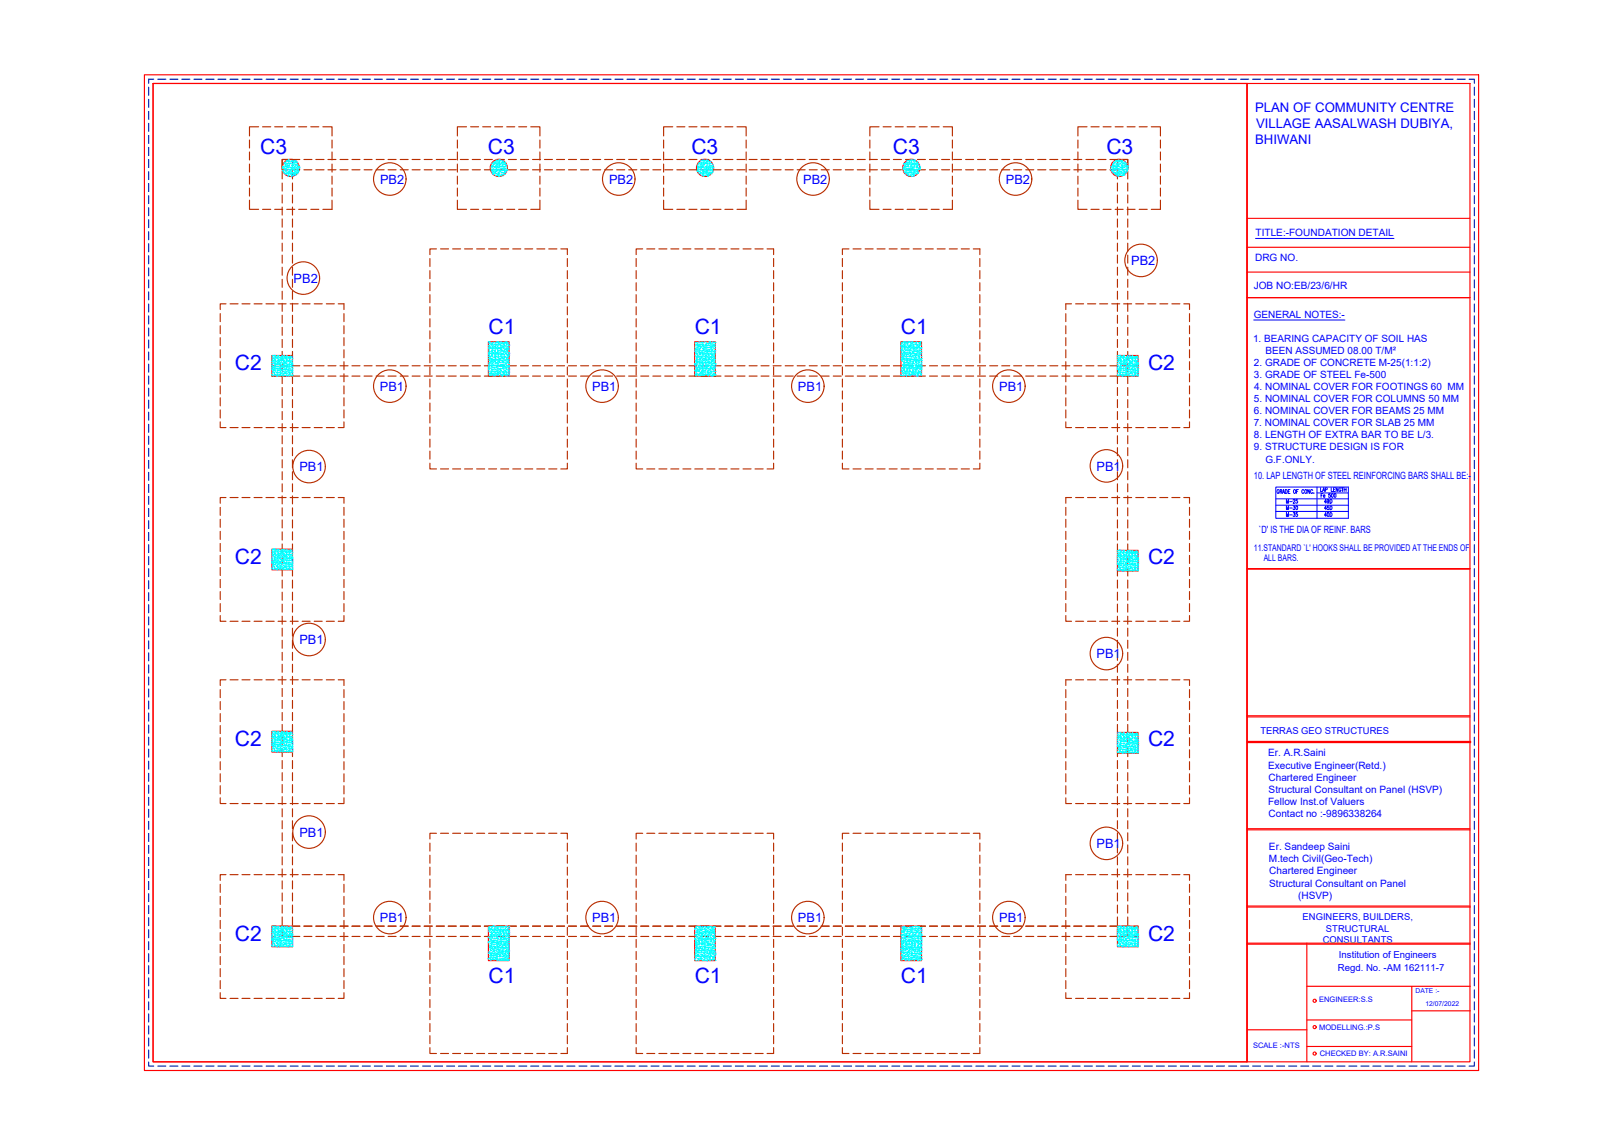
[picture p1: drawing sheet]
<svg xmlns="http://www.w3.org/2000/svg" width="420mm" height="297mm" viewBox="0 0 420 297" stroke-linecap="round" stroke-linejoin="round" font-family="sans-serif">
<defs><g id="words">
<g font-size="5.5" fill="#00f">
<text x="67.4" y="39.9">C3</text>
<text x="126.4" y="39.9">C3</text>
<text x="179.1" y="39.9">C3</text>
<text x="231.3" y="39.9">C3</text>
<text x="286.6" y="39.9">C3</text>
<text x="126.5" y="86.6">C1</text>
<text x="179.9" y="86.6">C1</text>
<text x="233.4" y="86.6">C1</text>
<text x="60.9" y="95.9">C2</text>
<text x="297.4" y="95.9">C2</text>
<text x="60.9" y="146">C2</text>
<text x="297.4" y="146">C2</text>
<text x="60.9" y="193.2">C2</text>
<text x="297.4" y="193.2">C2</text>
<text x="60.9" y="243.7">C2</text>
<text x="297.4" y="243.7">C2</text>
<text x="126.5" y="254.6">C1</text>
<text x="179.9" y="254.6">C1</text>
<text x="233.4" y="254.6">C1</text>
</g>
<g font-size="3.4" fill="#00f">
<text x="325.1" y="29">PLAN OF COMMUNITY CENTRE</text>
<text x="325.4" y="33.1">VILLAGE AASALWASH DUBIYA,</text>
<text x="325.1" y="37.2">BHIWANI</text>
</g>
<g font-size="3.3" fill="#00f">
<text x="98.5" y="47.6">PB2</text>
<text x="157.8" y="47.6">PB2</text>
<text x="208.1" y="47.6">PB2</text>
<text x="260.5" y="47.6">PB2</text>
<text x="293" y="68.7">PB2</text>
<text x="76.1" y="73.3">PB2</text>
<text x="98.4" y="101.2">PB1</text>
<text x="153.4" y="101.2">PB1</text>
<text x="206.7" y="101.2">PB1</text>
<text x="258.8" y="101.2">PB1</text>
<text x="77.5" y="122.1">PB1</text>
<text x="284" y="121.9">PB1</text>
<text x="77.5" y="166.9">PB1</text>
<text x="284" y="170.5">PB1</text>
<text x="77.5" y="216.7">PB1</text>
<text x="284" y="219.7">PB1</text>
<text x="98.4" y="238.9">PB1</text>
<text x="153.4" y="238.9">PB1</text>
<text x="206.7" y="238.9">PB1</text>
<text x="258.8" y="238.9">PB1</text>
</g>
<g font-size="2.6" fill="#00f">
<text x="325.2" y="61.2">TITLE:-FOUNDATION DETAIL</text>
<text x="325.1" y="67.5">DRG NO.</text>
<text x="324.8" y="74.9">JOB NO:EB/23/6/HR</text>
<text x="324.8" y="82.3">GENERAL NOTES:-</text>
<text x="324.6" y="88.5">1. BEARING CAPACITY OF SOIL HAS</text>
<text x="324.8" y="94.8">2. GRADE OF CONCRETE M-25(1:1:2)</text>
<text x="327.8" y="91.6">BEEN ASSUMED 08.00 T/M²</text>
<text x="324.8" y="97.9">3. GRADE OF STEEL Fe-500</text>
<text x="324.9" y="101">4. NOMINAL COVER FOR FOOTINGS 60 MM</text>
<text x="324.8" y="104.2">5. NOMINAL COVER FOR COLUMNS 50 MM</text>
<text x="324.8" y="107.3">6. NOMINAL COVER FOR BEAMS 25 MM</text>
<text x="324.8" y="110.4">7. NOMINAL COVER FOR SLAB 25 MM</text>
<text x="324.8" y="113.5">8. LENGTH OF EXTRA BAR TO BE L/3.</text>
<text x="324.8" y="116.7">9. STRUCTURE DESIGN IS FOR</text>
<text x="327.8" y="119.8">G.F.ONLY.</text>
<text x="324.8" y="123.9">10. LAP LENGTH OF STEEL REINFORCING BARS SHALL BE:-</text>
<text x="326.1" y="137.9">`D' IS THE DIA OF REINF. BARS</text>
<text x="328.5" y="195.9">Er. A.R.Saini</text>
<text x="328.5" y="199">Executive Engineer(Retd.)</text>
<text x="328.6" y="202.2">Chartered Engineer</text>
<text x="328.5" y="208.5">Fellow Inst.of Valuers</text>
<text x="328.6" y="205.3">Structural Consultant on Panel (HSVP)</text>
<text x="328.6" y="211.7">Contact no :-9896338264</text>
<text x="328.7" y="220.2">Er. Sandeep Saini</text>
<text x="328.7" y="223.3">M.tech Civil(Geo-Tech)</text>
<text x="328.8" y="226.5">Chartered Engineer</text>
<text x="328.8" y="229.6">Structural Consultant on Panel</text>
<text x="336.2" y="232.7">(HSVP)</text>
</g>
<g font-size="2.5" fill="#00f">
<text x="346.5" y="251.4">Regd. No. -AM 162111-7</text>
<text x="346.8" y="248">Institution of Engineers</text>
</g>
<g font-size="2.4" fill="#00f">
<text x="324.8" y="142.6">11.STANDARD `L' HOOKS SHALL BE PROVIDED AT THE ENDS OF</text>
<text x="327.3" y="145.4">ALL BARS.</text>
<text x="326.5" y="190">TERRAS GEO STRUCTURES</text>
<text x="337.4" y="238.3">ENGINEERS, BUILDERS,</text>
<text x="342.6" y="244.2">CONSULTANTS</text>
<text x="343.5" y="241.3">STRUCTURAL</text>
</g>
<g font-size="2" fill="#00f">
<text x="341.7" y="259.6">ENGINEER:S.S</text>
<text x="341.7" y="266.7">MODELLING.:P.S</text>
<text x="324.6" y="271.5">SCALE :-NTS</text>
<text x="341.9" y="273.5">CHECKED BY: A.R.SAINI</text>
</g>
<g font-size="1.7" fill="#00f">
<text x="366.7" y="257">DATE :-</text>
<text x="369.3" y="260.5">12/07/2022</text>
</g>
</g></defs>
<!-- layer: 0 -->
<g fill="none" stroke="#b82e00" stroke-width=".3">
<path d="M64.6 36.3v2M64.6 39.4v2M67 32.8h-2.4v2.4M68 32.8h2.1M71.1 32.8h2.1M74.3 32.8h2.1M77.4 32.8h2M80.5 32.8h2.1M83.6 32.8h2.4v2.4M86 36.3v2M86 39.4v2M118.5 36.3v2"/>
<path d="M118.5 39.4v2M120.8 32.8h-2.3v2.4M121.9 32.8h2.1M125 32.8h2.1M128.1 32.8h2.1M131.3 32.8h2M134.4 32.8h2M137.5 32.8h2.4v2.4M139.9 36.3v2M139.9 39.4v2M171.9 36.3v2M171.9 39.4v2"/>
<path d="M174.3 32.8h-2.4v2.4M175.3 32.8h2.1M178.5 32.8h2M181.6 32.8h2M184.7 32.8h2.1M187.8 32.8h2.1M190.9 32.8h2.4v2.4M193.3 36.3v2M193.3 39.4v2M225.3 36.3v2M225.3 39.4v2M227.7 32.8h-2.4v2.4"/>
<path d="M228.8 32.8h2M231.9 32.8h2.1M235 32.8h2.1M238.1 32.8h2.1M241.2 32.8h2.1M244.3 32.8h2.4v2.4M246.7 36.3v2M246.7 39.4v2M279.2 36.3v2M279.2 39.4v2M281.6 32.8h-2.4v2.4M282.6 32.8h2.1"/>
<path d="M285.7 32.8h2.1M288.9 32.8h2M292 32.8h2M295.1 32.8h2.1M298.2 32.8h2.4v2.4M300.6 36.3v2M300.6 39.4v2M64.6 51.8v2.4h2.4M64.6 42.5v2.1M64.6 45.6v2.1M64.6 48.7v2.1M68 54.2h2.1"/>
<path d="M71.1 54.2h2.1M73.1 43.2v-1.9h2.7v1.9M73.1 44.3v2M73.1 47.4v2.1M73.1 50.5v2.1M73.1 53.6v2.1M73.1 56.7v2.1M73.1 59.8v2.1M74.3 54.2h2.1M74.6 41.3h-1.5v2.7h1.5M75.6 44h2.1M75.6 41.3h2.1"/>
<path d="M75.8 44.3v2M75.8 47.4v2.1M75.8 50.5v2.1M75.8 53.6v2.1M75.8 56.7v2.1M75.8 59.8v2.1M77.4 54.2h2M78.7 44h2.1M78.7 41.3h2.1M80.5 54.2h2.1M81.8 44h2.1M81.8 41.3h2.1"/>
<path d="M84.9 44h2.1M84.9 41.3h2.1M86 42.5v2.1M86 45.6v2.1M86 48.7v2.1M86 51.8v2.4h-2.4M88.1 44h2.1M88.1 41.3h2.1M91.2 44h2M91.2 41.3h2M94.3 44h2.1M94.3 41.3h2.1"/>
<path d="M97.4 44h2.1M97.4 41.3h2.1M100.5 44h2.1M100.5 41.3h2.1M103.7 44h2M103.7 41.3h2M106.8 44h2M106.8 41.3h2M109.9 44h2.1M109.9 41.3h2.1M113 44h2.1M113 41.3h2.1"/>
<path d="M116.1 44h2.1M116.1 41.3h2.1M118.5 51.8v2.4h2.3M118.5 42.5v2.1M118.5 45.6v2.1M118.5 48.7v2.1M119.2 44h2.1M119.2 41.3h2.1M121.9 54.2h2.1M122.3 44h2.1M122.3 41.3h2.1M125 54.2h2.1"/>
<path d="M125.5 44h2M125.5 41.3h2M128.1 54.2h2.1M128.6 44h2.1M128.6 41.3h2.1M131.3 54.2h2M131.7 44h2.1M131.7 41.3h2.1M134.4 54.2h2M134.8 44h2.1M134.8 41.3h2.1M138 44h2"/>
<path d="M138 41.3h2M139.9 51.8v2.4h-2.4M139.9 42.5v2.1M139.9 45.6v2.1M139.9 48.7v2.1M141 44h2.1M141 41.3h2.1M144.2 44h2M144.2 41.3h2M147.3 44h2M147.3 41.3h2M150.4 44h2.1"/>
<path d="M150.4 41.3h2.1M153.5 44h2.1M153.5 41.3h2.1M156.6 44h2.1M156.6 41.3h2.1M159.8 44h2M159.8 41.3h2M162.8 44h2.2M162.8 41.3h2.2M166 44h2M166 41.3h2M169.1 44h2.1"/>
<path d="M169.1 41.3h2.1M171.9 51.8v2.4h2.4M171.9 42.5v2.1M171.9 45.6v2.1M171.9 48.7v2.1M172.2 44h2.1M172.2 41.3h2.1M175.3 54.2h2.1M175.3 44h2.1M175.3 41.3h2.1M178.5 54.2h2M178.5 44h2"/>
<path d="M178.5 41.3h2M181.6 54.2h2M181.6 44h2M181.6 41.3h2M184.7 54.2h2.1M184.7 44h2.1M184.7 41.3h2.1M187.8 54.2h2.1M187.8 44h2.1M187.8 41.3h2.1M190.9 44h2.1M190.9 41.3h2.1"/>
<path d="M193.3 51.8v2.4h-2.4M193.3 42.5v2.1M193.3 45.6v2.1M193.3 48.7v2.1M194 44h2.1M194 41.3h2.1M197.1 44h2.1M197.1 41.3h2.1M200.3 44h2M200.3 41.3h2M203.4 44h2.1M203.4 41.3h2.1"/>
<path d="M206.5 44h2.1M206.5 41.3h2.1M209.6 44h2.1M209.6 41.3h2.1M212.7 44h2.1M212.7 41.3h2.1M215.8 44h2.1M215.8 41.3h2.1M219 44h2.1M219 41.3h2.1M222.1 44h2M222.1 41.3h2"/>
<path d="M225.2 44h2.1M225.2 41.3h2.1M225.3 51.8v2.4h2.4M225.3 42.5v2.1M225.3 45.6v2.1M225.3 48.7v2.1M228.3 44h2.1M228.3 41.3h2.1M228.8 54.2h2M231.4 44h2.1M231.4 41.3h2.1M231.9 54.2h2.1"/>
<path d="M234.6 44h2M234.6 41.3h2M235 54.2h2.1M237.6 44h2.1M237.6 41.3h2.1M238.1 54.2h2.1M240.8 44h2.1M240.8 41.3h2.1M241.2 54.2h2.1M243.9 44h2.1M243.9 41.3h2.1M246.7 51.8v2.4h-2.4"/>
<path d="M246.7 42.5v2.1M246.7 45.6v2.1M246.7 48.7v2.1M247 44h2.1M247 41.3h2.1M250.1 44h2.1M250.1 41.3h2.1M253.2 44h2.1M253.2 41.3h2.1M256.4 44h2M256.4 41.3h2M259.5 44h2.1"/>
<path d="M259.5 41.3h2.1M262.6 44h2.1M262.6 41.3h2.1M265.7 44h2.1M265.7 41.3h2.1M268.8 44h2.1M268.8 41.3h2.1M271.9 44h2.1M271.9 41.3h2.1M275.1 44h2M275.1 41.3h2M278.2 44h2"/>
<path d="M278.2 41.3h2M279.2 51.8v2.4h2.4M279.2 42.5v2.1M279.2 45.6v2.1M279.2 48.7v2.1M281.3 44h2.1M281.3 41.3h2.1M282.6 54.2h2.1M284.4 44h2.1M284.4 41.3h2.1M285.7 54.2h2.1M287.5 44h2.1"/>
<path d="M287.5 41.3h2.1M288.9 54.2h2M289.5 43.2v-1.9h2.6v1.9M289.5 44.3v2M289.5 47.4v2.1M289.5 50.5v2.1M289.5 53.6v2.1M289.5 56.7v2.1M289.5 59.8v2.1M290.6 41.3h1.5v2.7h-1.5M292 54.2h2M292.1 44.3v2"/>
<path d="M292.1 47.4v2.1M292.1 50.5v2.1M292.1 53.6v2.1M292.1 56.7v2.1M292.1 59.8v2.1M295.1 54.2h2.1M300.6 51.8v2.4h-2.4M300.6 42.5v2.1M300.6 45.6v2.1M300.6 48.7v2.1M58.5 78.7h-1.4v1.5M59.6 78.7h2.1"/>
<path d="M62.7 78.7h2.1M65.8 78.7h2.1M68.9 78.7h2.1M72 78.7h2.1M73.1 63v2.1M73.1 66.1v2M73.1 69.2v2.1M73.1 72.3v2.1M73.1 75.4v2.1M73.1 78.6v2M75.2 78.7h2M75.8 63v2.1"/>
<path d="M75.8 66.1v2M75.8 69.2v2.1M75.8 72.3v2.1M75.8 75.4v2.1M75.8 78.6v2M78.3 78.7h2M81.4 78.7h2.1M84.5 78.7h2.1M87.6 78.7h1.5v1.5M111.4 67v2M111.4 70.1v2.1M111.4 73.2v2.1"/>
<path d="M111.4 76.3v2.1M111.4 79.4v2.1M113.1 64.5h-1.7v1.4M114.1 64.5h2.1M117.2 64.5h2.1M120.3 64.5h2.1M123.5 64.5h2M126.6 64.5h2M129.7 64.5h2.1M132.8 64.5h2.1M135.9 64.5h2.1M139.1 64.5h2"/>
<path d="M142.1 64.5h2.2M145.3 64.5h1.7v1.4M147 67v2M147 70.1v2.1M147 73.2v2.1M147 76.3v2.1M147 79.4v2.1M164.8 67v2M164.8 70.1v2.1M164.8 73.2v2.1M164.8 76.3v2.1M164.8 79.4v2.1"/>
<path d="M166.5 64.5h-1.7v1.4M167.5 64.5h2.1M170.7 64.5h2M173.8 64.5h2M176.9 64.5h2.1M180 64.5h2.1M183.1 64.5h2.1M186.3 64.5h2M189.3 64.5h2.1M192.5 64.5h2M195.6 64.5h2.1M198.7 64.5h1.7v1.4"/>
<path d="M200.4 67v2M200.4 70.1v2.1M200.4 73.2v2.1M200.4 76.3v2.1M200.4 79.4v2.1M218.2 67v2M218.2 70.1v2.1M218.2 73.2v2.1M218.2 76.3v2.1M218.2 79.4v2.1M219.9 64.5h-1.7v1.4M221 64.5h2"/>
<path d="M224.1 64.5h2.1M227.2 64.5h2.1M230.3 64.5h2.1M233.4 64.5h2.1M236.5 64.5h2.1M239.7 64.5h2.1M242.8 64.5h2M245.9 64.5h2.1M249 64.5h2.1M252.1 64.5h1.7v1.4M253.8 67v2M253.8 70.1v2.1"/>
<path d="M253.8 73.2v2.1M253.8 76.3v2.1M253.8 79.4v2.1M277.6 78.7h-1.5v1.5M278.6 78.7h2.1M281.7 78.7h2.1M284.8 78.7h2.1M288 78.7h2.1M289.5 63v2.1M289.5 66.1v2M289.5 69.2v2.1M289.5 72.3v2.1"/>
<path d="M289.5 75.4v2.1M289.5 78.6v2M291.1 78.7h2M292.1 63v2.1M292.1 66.1v2M292.1 69.2v2.1M292.1 72.3v2.1M292.1 75.4v2.1M292.1 78.6v2M294.2 78.7h2.1M297.3 78.7h2.1M300.4 78.7h2.1"/>
<path d="M303.6 78.7h2M306.6 78.7h1.5v1.5M57.1 81.2v2.1M57.1 84.4v2M57.1 87.4v2.1M57.1 90.6v2.1M57.1 93.7v2M57.1 96.8v2.1M57.1 99.9v2.1M70.4 94.7h1M70.4 97.4h1M72.5 94.7h2.1"/>
<path d="M72.5 97.4h2.1M73.1 81.6v2.1M73.1 84.8v2.1M73.1 87.9v2.1M73.1 91v2.1M73.1 94.1v2.1M73.1 97.2v2.1M75.6 94.7h2.1M75.6 97.4h2.1M75.8 81.6v2.1M75.8 84.8v2.1M75.8 87.9v2.1"/>
<path d="M75.8 91v2.1M75.8 94.1v2.1M75.8 97.2v2.1M78.7 94.7h2.1M78.7 97.4h2.1M81.8 94.7h2.1M81.8 97.4h2.1M84.9 94.7h2.1M84.9 97.4h2.1M88.1 94.7h2.1M88.1 97.4h2.1M89.1 81.2v2.1"/>
<path d="M89.1 84.4v2M89.1 87.4v2.1M89.1 90.6v2.1M89.1 93.7v2M89.1 96.8v2.1M89.1 99.9v2.1M91.2 94.7h2M91.2 97.4h2M94.3 94.7h2.1M94.3 97.4h2.1M97.4 94.7h2.1M97.4 97.4h2.1"/>
<path d="M100.5 94.7h2.1M100.5 97.4h2.1M103.7 94.7h2M103.7 97.4h2M106.8 94.7h2M106.8 97.4h2M109.9 94.7h2.1M109.9 97.4h2.1M111.4 82.5v2.2M111.4 85.7v2M111.4 88.8v2.1M111.4 91.9v2.1"/>
<path d="M111.4 95v2.1M111.4 98.2v2M113 94.7h2.1M113 97.4h2.1M116.1 94.7h2.1M116.1 97.4h2.1M119.2 94.7h2.1M119.2 97.4h2.1M122.3 94.7h2.1M122.3 97.4h2.1M125.5 94.7h2M125.5 97.4h2"/>
<path d="M128.6 94.7h2.1M128.6 97.4h2.1M131.7 94.7h2.1M131.7 97.4h2.1M134.8 94.7h2.1M134.8 97.4h2.1M138 94.7h2M138 97.4h2M141 94.7h2.1M141 97.4h2.1M144.2 94.7h2M144.2 97.4h2"/>
<path d="M147 82.5v2.2M147 85.7v2M147 88.8v2.1M147 91.9v2.1M147 95v2.1M147 98.2v2M147.3 94.7h2M147.3 97.4h2M150.4 94.7h2.1M150.4 97.4h2.1M153.5 94.7h2.1M153.5 97.4h2.1"/>
<path d="M156.6 94.7h2.1M156.6 97.4h2.1M159.8 94.7h2M159.8 97.4h2M162.8 94.7h2.2M162.8 97.4h2.2M164.8 82.5v2.2M164.8 85.7v2M164.8 88.8v2.1M164.8 91.9v2.1M164.8 95v2.1M164.8 98.2v2"/>
<path d="M166 94.7h2M166 97.4h2M169.1 94.7h2.1M169.1 97.4h2.1M172.2 94.7h2.1M172.2 97.4h2.1M175.3 94.7h2.1M175.3 97.4h2.1M178.5 94.7h2M178.5 97.4h2M181.6 94.7h2M181.6 97.4h2"/>
<path d="M184.7 94.7h2.1M184.7 97.4h2.1M187.8 94.7h2.1M187.8 97.4h2.1M190.9 94.7h2.1M190.9 97.4h2.1M194 94.7h2.1M194 97.4h2.1M197.1 94.7h2.1M197.1 97.4h2.1M200.3 94.7h2M200.3 97.4h2"/>
<path d="M200.4 82.5v2.2M200.4 85.7v2M200.4 88.8v2.1M200.4 91.9v2.1M200.4 95v2.1M200.4 98.2v2M203.4 94.7h2.1M203.4 97.4h2.1M206.5 94.7h2.1M206.5 97.4h2.1M209.6 94.7h2.1M209.6 97.4h2.1"/>
<path d="M212.7 94.7h2.1M212.7 97.4h2.1M215.8 94.7h2.1M215.8 97.4h2.1M218.2 82.5v2.2M218.2 85.7v2M218.2 88.8v2.1M218.2 91.9v2.1M218.2 95v2.1M218.2 98.2v2M219 94.7h2.1M219 97.4h2.1"/>
<path d="M222.1 94.7h2M222.1 97.4h2M225.2 94.7h2.1M225.2 97.4h2.1M228.3 94.7h2.1M228.3 97.4h2.1M231.4 94.7h2.1M231.4 97.4h2.1M234.6 94.7h2M234.6 97.4h2M237.6 94.7h2.1M237.6 97.4h2.1"/>
<path d="M240.8 94.7h2.1M240.8 97.4h2.1M243.9 94.7h2.1M243.9 97.4h2.1M247 94.7h2.1M247 97.4h2.1M250.1 94.7h2.1M250.1 97.4h2.1M253.2 94.7h2.1M253.2 97.4h2.1M253.8 82.5v2.2M253.8 85.7v2"/>
<path d="M253.8 88.8v2.1M253.8 91.9v2.1M253.8 95v2.1M253.8 98.2v2M256.4 94.7h2M256.4 97.4h2M259.5 94.7h2.1M259.5 97.4h2.1M262.6 94.7h2.1M262.6 97.4h2.1M265.7 94.7h2.1M265.7 97.4h2.1"/>
<path d="M268.8 94.7h2.1M268.8 97.4h2.1M271.9 94.7h2.1M271.9 97.4h2.1M275.1 94.7h2M275.1 97.4h2M276.1 81.2v2.1M276.1 84.4v2M276.1 87.4v2.1M276.1 90.6v2.1M276.1 93.7v2M276.1 96.8v2.1"/>
<path d="M276.1 99.9v2.1M278.2 94.7h2M278.2 97.4h2M281.3 94.7h2.1M281.3 97.4h2.1M284.4 94.7h2.1M284.4 97.4h2.1M287.5 94.7h2.1M287.5 97.4h2.1M289.5 81.6v2.1M289.5 84.8v2.1M289.5 87.9v2.1"/>
<path d="M289.5 91v2.1M289.5 94.1v2.1M289.5 97.2v2.1M290.6 94.7h2.1M290.6 97.4h2.1M292.1 81.6v2.1M292.1 84.8v2.1M292.1 87.9v2.1M292.1 91v2.1M292.1 94.1v2.1M292.1 97.2v2.1M293.7 94.7h1.1"/>
<path d="M293.7 97.4h1.1M308.1 81.2v2.1M308.1 84.4v2M308.1 87.4v2.1M308.1 90.6v2.1M308.1 93.7v2M308.1 96.8v2.1M308.1 99.9v2.1M57.1 109.2v1.5h1.4M57.1 103v2.1M57.1 106.2v2M59.6 110.7h2.1"/>
<path d="M62.7 110.7h2.1M65.8 110.7h2.1M68.9 110.7h2.1M72 110.7h2.1M73.1 100.4v2M73.1 103.5v2.1M73.1 106.6v2.1M73.1 109.7v2.1M73.1 112.8v2.1M73.1 115.9v2.1M73.1 119.1v2M75.2 110.7h2"/>
<path d="M75.8 100.4v2M75.8 103.5v2.1M75.8 106.6v2.1M75.8 109.7v2.1M75.8 112.8v2.1M75.8 115.9v2.1M75.8 119.1v2M78.3 110.7h2M81.4 110.7h2.1M84.5 110.7h2.1M89.1 109.2v1.5h-1.5M89.1 103v2.1"/>
<path d="M89.1 106.2v2M111.4 120v1.4h1.7M111.4 101.2v2.1M111.4 104.4v2.1M111.4 107.5v2M111.4 110.6v2.1M111.4 113.7v2.1M111.4 116.8v2.1M147 120v1.4h-1.7M147 101.2v2.1M147 104.4v2.1M147 107.5v2"/>
<path d="M147 110.6v2.1M147 113.7v2.1M147 116.8v2.1M164.8 120v1.4h1.7M164.8 101.2v2.1M164.8 104.4v2.1M164.8 107.5v2M164.8 110.6v2.1M164.8 113.7v2.1M164.8 116.8v2.1M200.4 120v1.4h-1.7M200.4 101.2v2.1"/>
<path d="M200.4 104.4v2.1M200.4 107.5v2M200.4 110.6v2.1M200.4 113.7v2.1M200.4 116.8v2.1M218.2 120v1.4h1.7M218.2 101.2v2.1M218.2 104.4v2.1M218.2 107.5v2M218.2 110.6v2.1M218.2 113.7v2.1M218.2 116.8v2.1"/>
<path d="M253.8 120v1.4h-1.7M253.8 101.2v2.1M253.8 104.4v2.1M253.8 107.5v2M253.8 110.6v2.1M253.8 113.7v2.1M253.8 116.8v2.1M276.1 109.2v1.5h1.5M276.1 103v2.1M276.1 106.2v2M278.6 110.7h2.1M281.7 110.7h2.1"/>
<path d="M284.8 110.7h2.1M288 110.7h2.1M289.5 100.4v2M289.5 103.5v2.1M289.5 106.6v2.1M289.5 109.7v2.1M289.5 112.8v2.1M289.5 115.9v2.1M289.5 119.1v2M291.1 110.7h2M292.1 100.4v2M292.1 103.5v2.1"/>
<path d="M292.1 106.6v2.1M292.1 109.7v2.1M292.1 112.8v2.1M292.1 115.9v2.1M292.1 119.1v2M294.2 110.7h2.1M297.3 110.7h2.1M300.4 110.7h2.1M303.6 110.7h2M308.1 109.2v1.5h-1.5M308.1 103v2.1M308.1 106.2v2"/>
<path d="M57.1 131.4v2.1M57.1 134.5v2.1M57.1 137.6v2.1M58.5 128.8h-1.4v1.5M59.6 128.8h2.1M62.7 128.8h2.1M65.8 128.8h2.1M68.9 128.8h2.1M72 128.8h2.1M73.1 122.2v2M73.1 125.3v2.1M73.1 128.4v2.1"/>
<path d="M73.1 131.5v2.1M73.1 134.6v2.1M73.1 137.7v2.2M75.2 128.8h2M75.8 122.2v2M75.8 125.3v2.1M75.8 128.4v2.1M75.8 131.5v2.1M75.8 134.6v2.1M75.8 137.7v2.2M78.3 128.8h2M81.4 128.8h2.1"/>
<path d="M84.5 128.8h2.1M87.6 128.8h1.5v1.5M89.1 131.4v2.1M89.1 134.5v2.1M89.1 137.6v2.1M114.1 121.4h2.1M117.2 121.4h2.1M120.3 121.4h2.1M123.5 121.4h2M126.6 121.4h2M129.7 121.4h2.1M132.8 121.4h2.1"/>
<path d="M135.9 121.4h2.1M139.1 121.4h2M142.1 121.4h2.2M167.5 121.4h2.1M170.7 121.4h2M173.8 121.4h2M176.9 121.4h2.1M180 121.4h2.1M183.1 121.4h2.1M186.3 121.4h2M189.3 121.4h2.1M192.5 121.4h2"/>
<path d="M195.6 121.4h2.1M221 121.4h2M224.1 121.4h2.1M227.2 121.4h2.1M230.3 121.4h2.1M233.4 121.4h2.1M236.5 121.4h2.1M239.7 121.4h2.1M242.8 121.4h2M245.9 121.4h2.1M249 121.4h2.1M276.1 131.4v2.1"/>
<path d="M276.1 134.5v2.1M276.1 137.6v2.1M277.6 128.8h-1.5v1.5M278.6 128.8h2.1M281.7 128.8h2.1M284.8 128.8h2.1M288 128.8h2.1M289.5 122.2v2M289.5 125.3v2.1M289.5 128.4v2.1M289.5 131.5v2.1M289.5 134.6v2.1"/>
<path d="M289.5 137.7v2.2M291.1 128.8h2M292.1 122.2v2M292.1 125.3v2.1M292.1 128.4v2.1M292.1 131.5v2.1M292.1 134.6v2.1M292.1 137.7v2.2M294.2 128.8h2.1M297.3 128.8h2.1M300.4 128.8h2.1M303.6 128.8h2"/>
<path d="M306.6 128.8h1.5v1.5M308.1 131.4v2.1M308.1 134.5v2.1M308.1 137.6v2.1M57.1 159.4v1.5h1.4M57.1 140.7v2.1M57.1 143.8v2.1M57.1 147v2M57.1 150.1v2.1M57.1 153.2v2.1M57.1 156.3v2.1M73.1 140.9v2"/>
<path d="M73.1 144v2.1M73.1 147.1v2.1M73.1 150.2v2.1M73.1 153.4v2M73.1 156.4v2.1M73.1 159.6v2.1M75.8 140.9v2M75.8 144v2.1M75.8 147.1v2.1M75.8 150.2v2.1M75.8 153.4v2M75.8 156.4v2.1"/>
<path d="M75.8 159.6v2.1M89.1 159.4v1.5h-1.5M89.1 140.7v2.1M89.1 143.8v2.1M89.1 147v2M89.1 150.1v2.1M89.1 153.2v2.1M89.1 156.3v2.1M276.1 159.4v1.5h1.5M276.1 140.7v2.1M276.1 143.8v2.1M276.1 147v2"/>
<path d="M276.1 150.1v2.1M276.1 153.2v2.1M276.1 156.3v2.1M289.5 140.9v2M289.5 144v2.1M289.5 147.1v2.1M289.5 150.2v2.1M289.5 153.4v2M289.5 156.4v2.1M289.5 159.6v2.1M292.1 140.9v2M292.1 144v2.1"/>
<path d="M292.1 147.1v2.1M292.1 150.2v2.1M292.1 153.4v2M292.1 156.4v2.1M292.1 159.6v2.1M308.1 159.4v1.5h-1.5M308.1 140.7v2.1M308.1 143.8v2.1M308.1 147v2M308.1 150.1v2.1M308.1 153.2v2.1M308.1 156.3v2.1"/>
<path d="M57.1 178.6v2.1M58.5 176.1h-1.4v1.4M59.6 160.9h2.1M59.6 176.1h2.1M62.7 160.9h2.1M62.7 176.1h2.1M65.8 160.9h2.1M65.8 176.1h2.1M68.9 160.9h2.1M68.9 176.1h2.1M72 160.9h2.1M72 176.1h2.1"/>
<path d="M73.1 162.7v2M73.1 165.8v2.1M73.1 168.9v2.1M73.1 172v2.1M73.1 175.2v2M73.1 178.3v2.1M75.2 160.9h2M75.2 176.1h2M75.8 162.7v2M75.8 165.8v2.1M75.8 168.9v2.1M75.8 172v2.1"/>
<path d="M75.8 175.2v2M75.8 178.3v2.1M78.3 160.9h2M78.3 176.1h2M81.4 160.9h2.1M81.4 176.1h2.1M84.5 160.9h2.1M84.5 176.1h2.1M87.6 176.1h1.5v1.4M89.1 178.6v2.1M276.1 178.6v2.1M277.6 176.1h-1.5v1.4"/>
<path d="M278.6 160.9h2.1M278.6 176.1h2.1M281.7 160.9h2.1M281.7 176.1h2.1M284.8 160.9h2.1M284.8 176.1h2.1M288 160.9h2.1M288 176.1h2.1M289.5 162.7v2M289.5 165.8v2.1M289.5 168.9v2.1M289.5 172v2.1"/>
<path d="M289.5 175.2v2M289.5 178.3v2.1M291.1 160.9h2M291.1 176.1h2M292.1 162.7v2M292.1 165.8v2.1M292.1 168.9v2.1M292.1 172v2.1M292.1 175.2v2M292.1 178.3v2.1M294.2 160.9h2.1M294.2 176.1h2.1"/>
<path d="M297.3 160.9h2.1M297.3 176.1h2.1M300.4 160.9h2.1M300.4 176.1h2.1M303.6 160.9h2M303.6 176.1h2M306.6 176.1h1.5v1.4M308.1 178.6v2.1M57.1 181.7v2.1M57.1 184.8v2.1M57.1 187.9v2.1M57.1 191v2.1"/>
<path d="M57.1 194.2v2M57.1 197.3v2M73.1 181.4v2.1M73.1 184.5v2.1M73.1 187.6v2.1M73.1 190.7v2.1M73.1 193.9v2M73.1 197v2M75.8 181.4v2.1M75.8 184.5v2.1M75.8 187.6v2.1M75.8 190.7v2.1"/>
<path d="M75.8 193.9v2M75.8 197v2M89.1 181.7v2.1M89.1 184.8v2.1M89.1 187.9v2.1M89.1 191v2.1M89.1 194.2v2M89.1 197.3v2M276.1 181.7v2.1M276.1 184.8v2.1M276.1 187.9v2.1M276.1 191v2.1"/>
<path d="M276.1 194.2v2M276.1 197.3v2M289.5 181.4v2.1M289.5 184.5v2.1M289.5 187.6v2.1M289.5 190.7v2.1M289.5 193.9v2M289.5 197v2M292.1 181.4v2.1M292.1 184.5v2.1M292.1 187.6v2.1M292.1 190.7v2.1"/>
<path d="M292.1 193.9v2M292.1 197v2M308.1 181.7v2.1M308.1 184.8v2.1M308.1 187.9v2.1M308.1 191v2.1M308.1 194.2v2M308.1 197.3v2M57.1 206.6v1.5h1.4M57.1 200.4v2.1M57.1 203.5v2.1M59.6 208.1h2.1"/>
<path d="M62.7 208.1h2.1M65.8 208.1h2.1M68.9 208.1h2.1M72 208.1h2.1M73.1 200.1v2.1M73.1 203.2v2.1M73.1 206.3v2.1M73.1 209.5v2M73.1 212.5v2.1M73.1 215.7v2M73.1 218.8v2.1M75.2 208.1h2"/>
<path d="M75.8 200.1v2.1M75.8 203.2v2.1M75.8 206.3v2.1M75.8 209.5v2M75.8 212.5v2.1M75.8 215.7v2M75.8 218.8v2.1M78.3 208.1h2M81.4 208.1h2.1M84.5 208.1h2.1M89.1 206.6v1.5h-1.5M89.1 200.4v2.1"/>
<path d="M89.1 203.5v2.1M111.4 218.3v2.1M113.1 215.8h-1.7v1.5M114.1 215.8h2.1M117.2 215.8h2.1M120.3 215.8h2.1M123.5 215.8h2M126.6 215.8h2M129.7 215.8h2.1M132.8 215.8h2.1M135.9 215.8h2.1M139.1 215.8h2"/>
<path d="M142.1 215.8h2.2M145.3 215.8h1.7v1.5M147 218.3v2.1M164.8 218.3v2.1M166.5 215.8h-1.7v1.5M167.5 215.8h2.1M170.7 215.8h2M173.8 215.8h2M176.9 215.8h2.1M180 215.8h2.1M183.1 215.8h2.1M186.3 215.8h2"/>
<path d="M189.3 215.8h2.1M192.5 215.8h2M195.6 215.8h2.1M198.7 215.8h1.7v1.5M200.4 218.3v2.1M218.2 218.3v2.1M219.9 215.8h-1.7v1.5M221 215.8h2M224.1 215.8h2.1M227.2 215.8h2.1M230.3 215.8h2.1M233.4 215.8h2.1"/>
<path d="M236.5 215.8h2.1M239.7 215.8h2.1M242.8 215.8h2M245.9 215.8h2.1M249 215.8h2.1M252.1 215.8h1.7v1.5M253.8 218.3v2.1M276.1 206.6v1.5h1.5M276.1 200.4v2.1M276.1 203.5v2.1M278.6 208.1h2.1M281.7 208.1h2.1"/>
<path d="M284.8 208.1h2.1M288 208.1h2.1M289.5 200.1v2.1M289.5 203.2v2.1M289.5 206.3v2.1M289.5 209.5v2M289.5 212.5v2.1M289.5 215.7v2M289.5 218.8v2.1M291.1 208.1h2M292.1 200.1v2.1M292.1 203.2v2.1"/>
<path d="M292.1 206.3v2.1M292.1 209.5v2M292.1 212.5v2.1M292.1 215.7v2M292.1 218.8v2.1M294.2 208.1h2.1M297.3 208.1h2.1M300.4 208.1h2.1M303.6 208.1h2M308.1 206.6v1.5h-1.5M308.1 200.4v2.1M308.1 203.5v2.1"/>
<path d="M57.1 229v2.1M57.1 232.1v2.1M57.1 235.3v2M57.1 238.4v2M58.5 226.5h-1.4v1.5M59.6 226.5h2.1M62.7 226.5h2.1M65.8 226.5h2.1M68.9 226.5h2.1M70.4 239.8h1M72 226.5h2.1M72.5 239.8h2.1"/>
<path d="M73.1 221.9v2.1M73.1 225v2.1M73.1 228.1v2.1M73.1 231.3v2M73.1 234.4v2.1M73.1 237.5v2.1M75.2 226.5h2M75.6 239.8h2.1M75.8 221.9v2.1M75.8 225v2.1M75.8 228.1v2.1M75.8 231.3v2"/>
<path d="M75.8 234.4v2.1M75.8 237.5v2.1M78.3 226.5h2M78.7 239.8h2.1M81.4 226.5h2.1M81.8 239.8h2.1M84.5 226.5h2.1M84.9 239.8h2.1M87.6 226.5h1.5v1.5M88.1 239.8h2.1M89.1 229v2.1M89.1 232.1v2.1"/>
<path d="M89.1 235.3v2M89.1 238.4v2M91.2 239.8h2M94.3 239.8h2.1M97.4 239.8h2.1M100.5 239.8h2.1M103.7 239.8h2M106.8 239.8h2M109.9 239.8h2.1M111.4 221.5v2M111.4 224.6v2M111.4 227.7v2.1"/>
<path d="M111.4 230.8v2.1M111.4 233.9v2.1M111.4 237.1v2M113 239.8h2.1M116.1 239.8h2.1M119.2 239.8h2.1M122.3 239.8h2.1M125.5 239.8h2M128.6 239.8h2.1M131.7 239.8h2.1M134.8 239.8h2.1M138 239.8h2"/>
<path d="M141 239.8h2.1M144.2 239.8h2M147 221.5v2M147 224.6v2M147 227.7v2.1M147 230.8v2.1M147 233.9v2.1M147 237.1v2M147.3 239.8h2M150.4 239.8h2.1M153.5 239.8h2.1M156.6 239.8h2.1"/>
<path d="M159.8 239.8h2M162.8 239.8h2.2M164.8 221.5v2M164.8 224.6v2M164.8 227.7v2.1M164.8 230.8v2.1M164.8 233.9v2.1M164.8 237.1v2M166 239.8h2M169.1 239.8h2.1M172.2 239.8h2.1M175.3 239.8h2.1"/>
<path d="M178.5 239.8h2M181.6 239.8h2M184.7 239.8h2.1M187.8 239.8h2.1M190.9 239.8h2.1M194 239.8h2.1M197.1 239.8h2.1M200.3 239.8h2M200.4 221.5v2M200.4 224.6v2M200.4 227.7v2.1M200.4 230.8v2.1"/>
<path d="M200.4 233.9v2.1M200.4 237.1v2M203.4 239.8h2.1M206.5 239.8h2.1M209.6 239.8h2.1M212.7 239.8h2.1M215.8 239.8h2.1M218.2 221.5v2M218.2 224.6v2M218.2 227.7v2.1M218.2 230.8v2.1M218.2 233.9v2.1"/>
<path d="M218.2 237.1v2M219 239.8h2.1M222.1 239.8h2M225.2 239.8h2.1M228.3 239.8h2.1M231.4 239.8h2.1M234.6 239.8h2M237.6 239.8h2.1M240.8 239.8h2.1M243.9 239.8h2.1M247 239.8h2.1M250.1 239.8h2.1"/>
<path d="M253.2 239.8h2.1M253.8 221.5v2M253.8 224.6v2M253.8 227.7v2.1M253.8 230.8v2.1M253.8 233.9v2.1M253.8 237.1v2M256.4 239.8h2M259.5 239.8h2.1M262.6 239.8h2.1M265.7 239.8h2.1M268.8 239.8h2.1"/>
<path d="M271.9 239.8h2.1M275.1 239.8h2M276.1 229v2.1M276.1 232.1v2.1M276.1 235.3v2M276.1 238.4v2M277.6 226.5h-1.5v1.5M278.2 239.8h2M278.6 226.5h2.1M281.3 239.8h2.1M281.7 226.5h2.1M284.4 239.8h2.1"/>
<path d="M284.8 226.5h2.1M287.5 239.8h2.1M288 226.5h2.1M289.5 221.9v2.1M289.5 225v2.1M289.5 228.1v2.1M289.5 231.3v2M289.5 234.4v2.1M289.5 237.5v2.1M290.6 239.8h2.1M291.1 226.5h2M292.1 221.9v2.1"/>
<path d="M292.1 225v2.1M292.1 228.1v2.1M292.1 231.3v2M292.1 234.4v2.1M292.1 237.5v2.1M293.7 239.8h1.1M294.2 226.5h2.1M297.3 226.5h2.1M300.4 226.5h2.1M303.6 226.5h2M306.6 226.5h1.5v1.5M308.1 229v2.1"/>
<path d="M308.1 232.1v2.1M308.1 235.3v2M308.1 238.4v2M57.1 257.1v1.5h1.4M57.1 241.5v2.1M57.1 244.6v2.1M57.1 247.7v2.1M57.1 250.9v2M57.1 253.9v2.1M59.6 258.6h2.1M62.7 258.6h2.1M65.8 258.6h2.1"/>
<path d="M68.9 258.6h2.1M70.4 242.5h1M72 258.6h2.1M72.5 242.5h2.1M73.1 240.6v1.9h2.7v-1.9M75.2 258.6h2M75.6 242.5h2.1M78.3 258.6h2M78.7 242.5h2.1M81.4 258.6h2.1M81.8 242.5h2.1M84.5 258.6h2.1"/>
<path d="M84.9 242.5h2.1M88.1 242.5h2.1M89.1 257.1v1.5h-1.5M89.1 241.5v2.1M89.1 244.6v2.1M89.1 247.7v2.1M89.1 250.9v2M89.1 253.9v2.1M91.2 242.5h2M94.3 242.5h2.1M97.4 242.5h2.1M100.5 242.5h2.1"/>
<path d="M103.7 242.5h2M106.8 242.5h2M109.9 242.5h2.1M111.4 240.1v2.1M111.4 243.3v2M111.4 246.4v2.1M111.4 249.5v2.1M111.4 252.6v2.1M111.4 255.7v2.1M111.4 258.9v2M113 242.5h2.1M116.1 242.5h2.1"/>
<path d="M119.2 242.5h2.1M122.3 242.5h2.1M125.5 242.5h2M128.6 242.5h2.1M131.7 242.5h2.1M134.8 242.5h2.1M138 242.5h2M141 242.5h2.1M144.2 242.5h2M147 240.1v2.1M147 243.3v2M147 246.4v2.1"/>
<path d="M147 249.5v2.1M147 252.6v2.1M147 255.7v2.1M147 258.9v2M147.3 242.5h2M150.4 242.5h2.1M153.5 242.5h2.1M156.6 242.5h2.1M159.8 242.5h2M162.8 242.5h2.2M164.8 240.1v2.1M164.8 243.3v2"/>
<path d="M164.8 246.4v2.1M164.8 249.5v2.1M164.8 252.6v2.1M164.8 255.7v2.1M164.8 258.9v2M166 242.5h2M169.1 242.5h2.1M172.2 242.5h2.1M175.3 242.5h2.1M178.5 242.5h2M181.6 242.5h2M184.7 242.5h2.1"/>
<path d="M187.8 242.5h2.1M190.9 242.5h2.1M194 242.5h2.1M197.1 242.5h2.1M200.3 242.5h2M200.4 240.1v2.1M200.4 243.3v2M200.4 246.4v2.1M200.4 249.5v2.1M200.4 252.6v2.1M200.4 255.7v2.1M200.4 258.9v2"/>
<path d="M203.4 242.5h2.1M206.5 242.5h2.1M209.6 242.5h2.1M212.7 242.5h2.1M215.8 242.5h2.1M218.2 240.1v2.1M218.2 243.3v2M218.2 246.4v2.1M218.2 249.5v2.1M218.2 252.6v2.1M218.2 255.7v2.1M218.2 258.9v2"/>
<path d="M219 242.5h2.1M222.1 242.5h2M225.2 242.5h2.1M228.3 242.5h2.1M231.4 242.5h2.1M234.6 242.5h2M237.6 242.5h2.1M240.8 242.5h2.1M243.9 242.5h2.1M247 242.5h2.1M250.1 242.5h2.1M253.2 242.5h2.1"/>
<path d="M253.8 240.1v2.1M253.8 243.3v2M253.8 246.4v2.1M253.8 249.5v2.1M253.8 252.6v2.1M253.8 255.7v2.1M253.8 258.9v2M256.4 242.5h2M259.5 242.5h2.1M262.6 242.5h2.1M265.7 242.5h2.1M268.8 242.5h2.1"/>
<path d="M271.9 242.5h2.1M275.1 242.5h2M276.1 257.1v1.5h1.5M276.1 241.5v2.1M276.1 244.6v2.1M276.1 247.7v2.1M276.1 250.9v2M276.1 253.9v2.1M278.2 242.5h2M278.6 258.6h2.1M281.3 242.5h2.1M281.7 258.6h2.1"/>
<path d="M284.4 242.5h2.1M284.8 258.6h2.1M287.5 242.5h2.1M288 258.6h2.1M289.5 240.6v1.9h2.6v-1.9M290.6 242.5h2.1M291.1 258.6h2M293.7 242.5h1.1M294.2 258.6h2.1M297.3 258.6h2.1M300.4 258.6h2.1M303.6 258.6h2"/>
<path d="M308.1 257.1v1.5h-1.5M308.1 241.5v2.1M308.1 244.6v2.1M308.1 247.7v2.1M308.1 250.9v2M308.1 253.9v2.1M111.4 271.3v1.5h1.7M111.4 262v2.1M111.4 265.1v2.1M111.4 268.2v2.1M114.1 272.8h2.1M117.2 272.8h2.1"/>
<path d="M120.3 272.8h2.1M123.5 272.8h2M126.6 272.8h2M129.7 272.8h2.1M132.8 272.8h2.1M135.9 272.8h2.1M139.1 272.8h2M142.1 272.8h2.2M147 262v2.1M147 265.1v2.1M147 268.2v2.1M147 271.3v1.5h-1.7"/>
<path d="M164.8 271.3v1.5h1.7M164.8 262v2.1M164.8 265.1v2.1M164.8 268.2v2.1M167.5 272.8h2.1M170.7 272.8h2M173.8 272.8h2M176.9 272.8h2.1M180 272.8h2.1M183.1 272.8h2.1M186.3 272.8h2M189.3 272.8h2.1"/>
<path d="M192.5 272.8h2M195.6 272.8h2.1M200.4 262v2.1M200.4 265.1v2.1M200.4 268.2v2.1M200.4 271.3v1.5h-1.7M218.2 271.3v1.5h1.7M218.2 262v2.1M218.2 265.1v2.1M218.2 268.2v2.1M221 272.8h2M224.1 272.8h2.1"/>
<path d="M227.2 272.8h2.1M230.3 272.8h2.1M233.4 272.8h2.1M236.5 272.8h2.1M239.7 272.8h2.1M242.8 272.8h2M245.9 272.8h2.1M249 272.8h2.1M253.8 262v2.1M253.8 265.1v2.1M253.8 268.2v2.1M253.8 271.3v1.5h-1.7"/>
<circle cx="101" cy="46.4" r="4.2"/>
<circle cx="160.3" cy="46.4" r="4.2"/>
<circle cx="210.6" cy="46.4" r="4.2"/>
<circle cx="263.1" cy="46.4" r="4.2"/>
<circle cx="78.6" cy="72" r="4.2"/>
<circle cx="295.6" cy="67.4" r="4.2"/>
<circle cx="101" cy="100" r="4.2"/>
<circle cx="156" cy="100" r="4.2"/>
<circle cx="209.3" cy="100" r="4.2"/>
<circle cx="261.3" cy="100" r="4.2"/>
<circle cx="80.1" cy="120.8" r="4.2"/>
<circle cx="286.6" cy="120.7" r="4.2"/>
<circle cx="80.1" cy="165.6" r="4.2"/>
<circle cx="286.6" cy="169.3" r="4.2"/>
<circle cx="80.1" cy="215.5" r="4.2"/>
<circle cx="286.6" cy="218.4" r="4.2"/>
<circle cx="101" cy="237.6" r="4.2"/>
<circle cx="156" cy="237.6" r="4.2"/>
<circle cx="209.3" cy="237.6" r="4.2"/>
<circle cx="261.3" cy="237.6" r="4.2"/>
</g>
<circle cx="292.1" cy="97.3" r=".12" fill="#f00" stroke="#f00" stroke-width=".26"/>
<g fill="none" stroke="#f00" stroke-width=".3">
<path d="M37.4 19.4h345.6v257.8h-345.6zM39.7 21.6h283.3v253.4h-283.3zM39.7 21.6h341.1v253.4h-341.1zM323 21.6v253.4M323 56.5h57.8M323 77.1h57.8M323 64h57.8M323 70.5h57.8M70.4 92.1h5.4v5.3h-5.4zM126.5 88.5h5.4v8.9h-5.4zM179.9 88.5h5.4v8.9h-5.4zM233.4 88.5h5.3v8.9h-5.3z"/>
<path d="M289.5 92.1h5.3v5.3h-5.3zM70.4 142.2h5.4v5.4h-5.4zM289.5 142.5h5.3v5.4h-5.3zM380.8 147.3h-57.8h57.8M70.4 189.4h5.4v5.4h-5.4zM289.5 189.7h5.3v5.4h-5.3zM323 192h58M323 192.3h58M323 185.4h57.8M323 185.7h57.8M323 214.6h57.8M323 214.9h57.8"/>
<path d="M70.4 239.8h5.4v5.4h-5.4zM126.5 239.8h5.4v9h-5.4zM179.9 239.8h5.4v9h-5.4zM233.4 239.8h5.3v9h-5.3zM289.5 239.8h5.3v5.4h-5.3zM323 234.9h57.9M323 234.6h57.9M323 244.5h57.9M323 244.2h57.9M338.5 255.4h42.4M338.5 244.2v30.8M365.7 255.4v19.6"/>
<path d="M323.1 266.7h15.4M338.5 264.1h27.2M338.5 271h27.2M365.7 261.8h15.2"/>
<circle cx="75.3" cy="43.5" r="2.22"/>
<circle cx="129.2" cy="43.5" r="2.22"/>
<circle cx="182.6" cy="43.5" r="2.22"/>
<circle cx="236.1" cy="43.5" r="2.22"/>
<circle cx="289.9" cy="43.5" r="2.22"/>
<circle cx="340.5" cy="259.2" r=".4"/>
<circle cx="340.5" cy="266" r=".4"/>
<circle cx="340.5" cy="272.8" r=".4"/>
</g>
<g fill="none" stroke="#0ff" stroke-width=".26">
<path d="M73.2 44.1h.1M73.2 43.6h.1M73.2 43.1h.1M73.2 43.3h.1zM73.3 44.2h.1M73.3 44.4h.1M73.3 43.6h.1M73.4 44.7h.1M73.4 44.6h.1M73.5 42.4h.1M73.6 43.3h.1M73.6 42.2h.1"/>
<path d="M73.6 43.6h.1M73.7 43h.1M73.7 42.1l-.1 .1M73.7 44.9h.1M73.7 43.9h.1M73.8 42.1h.1M73.9 44.9h.1M73.9 44.1h.1M73.9 43h.1M73.9 45h.1M73.9 44.5h.1M73.9 44h.1"/>
<path d="M73.9 42.6h.1M73.9 43.5h.1M74 45.2h.1M74 43.1h.1M74.1 43h.1M74.1 42.4h.1M74.1 41.8h.1M74.1 43.9h.1M74.1 43.7l.1 .1zM74.2 42.4h.1M74.2 44.3h.1M74.2 43.5h.1"/>
<path d="M74.2 44.7h.1M74.3 43.3h.1M74.3 42.4h.1M74.3 44.9h.1M74.3 41.5h.1M74.4 45.1h.1M74.4 44.6h.1M74.5 42.4h.1M74.5 41.9h.1M74.6 42.7h.1M74.5 45.6h.1M74.5 44.9h.1"/>
<path d="M74.5 43.9h.1M74.6 43.2l-.1 .1zM74.6 42.9h.1M74.6 45.4h.1M74.6 41.6h.1M74.6 45.5h.1zM74.7 44.9h.1M74.7 44.4h.1M74.7 41.9h.1M74.7 43.8h.1M74.7 43.9h.1M74.7 43.4h.1"/>
<path d="M74.7 42.9h.1M74.7 44.8h.1M74.8 41.6h.1M74.7 44.5h.1M74.7 42.4h.1M74.7 45.5h.1M74.8 44h.1M74.8 44.9l-.1 .1zM74.8 41.8h.1M74.8 43.2h.1M74.8 41.7h.2zM74.9 45h.1"/>
<path d="M74.9 41.8h.1M75 42.7h.1M75 42.3h.1M75 42.2h.1M75 44.1h.1M75.1 44.4h.1M75 44.7h.1M75.1 42.4h.1M75.1 43.9h.1M75.1 43.4h.1M75.2 43.4h.1M75.3 44h.1"/>
<path d="M75.3 44.4h.1M75.3 44.9h.1M75.3 43.4h.2zM75.4 41.8h.1M75.4 45.7h.1M75.4 45.2h.1M75.4 41.6h.1M75.4 44.9h.1M75.4 44.8h.1M75.4 44.3h.1M75.5 45.5h.1M75.5 43.8h.1"/>
<path d="M75.5 43.3h.1M75.5 42.8h.1M75.5 42.3h.1M75.5 41.8h.1M75.5 43.6h.1M75.6 43.3h.1M75.6 42.8h.1M75.6 42.7h.1M75.6 43.2h.1M75.6 44.6h.1M75.7 43.8h.1M75.7 41.9h.1"/>
<path d="M75.7 42.3h.1M75.8 44.7h.1M75.8 45.4h.1M75.8 44.9h.1M75.8 41.7h.1M75.8 41.8l.2-.1zM75.9 44h.1M75.9 42.1h.1M75.9 42.4h.1M76 45h.1M75.9 42.7h.1M75.9 42.2h.1"/>
<path d="M75.9 43.4h.1M76.1 42.8h.1M76.1 43.5l.1-.1zM76.1 43.3h.1M76.1 44h.1M76.1 45.2h.1M76.1 44.6h.1M76.1 44.9h.1M76.2 44.2h.1M76.2 43.7h.1M76.2 41.7h.1M76.2 44.9h.1"/>
<path d="M76.2 43.2h.1M76.2 42.7h.1M76.2 44h.2zM76.3 44h.1M76.3 44.3h.1M76.3 42.2h.1M76.3 41.7h.1M76.3 45.2h.1zM76.3 42.1h.1M76.4 41.6h.1M76.4 45.4h.1M76.4 43.5h.1"/>
<path d="M76.4 43.3h.1M76.4 44.5h.1M76.4 42.6h.1M76.4 45h.1M76.5 42.7h.1M76.5 41.9h.1M76.6 44.3h.1M76.6 44.8h.1M76.7 42.9h.1M76.7 43.7h.1M76.7 43.4h.1M76.7 42.5h.1"/>
<path d="M76.7 43.8h.1M76.7 41.9h.1M76.8 44.8h.1M76.9 42.1h.1M76.9 45h.1M76.9 44.6h.1M76.9 44.1h.1M77 43.5h.1M77 43.1h.1M77 42.6h.1M77 43.7h.1M77.1 42.9h.1"/>
<path d="M77.1 44.6h.1zM77.2 44.2h.1M77.2 43.3h.1M77.3 44.4h.1M77.3 44h.1M77.4 43.1h.1M77.5 43.5h.1M127.2 43.5h.1M127.2 44h.1M127.2 43.1h.1M127.4 42.9h.1M127.4 44.1h.1"/>
<path d="M127.3 44.5h.1M127.4 42.4h.1M127.4 42.2h.1M127.4 44.6h.1M127.5 43l-.2 .2zM127.5 43.3h.1M127.5 42.3h.1M127.5 42.9h.1M127.5 44.9l.2-.2zM127.6 44h.1M127.6 45h.1M127.6 43h.1z"/>
<path d="M127.7 44.5h.1M127.7 44.1h.1M127.7 43.5h.1M127.7 43h.1M127.7 42.6h.1M127.7 43.9h.1M127.7 45.2h.1M127.7 42.1h.1M127.8 44.4h.1M127.8 42.6h.1M127.8 45h.1M127.9 42.3h.1"/>
<path d="M128 43.1h.1M128 44.1h.1M128 41.9v.1M128.1 43.9h.1M128.1 43.4h.1M128.1 41.9h-.1M128.2 44.6h.1M128.3 44.6h.1M128.2 41.9h.1M128.3 44.4h.1M128.3 42.4h.1M128.3 44h.1"/>
<path d="M128.3 42.1h.1M128.3 41.7h.1M128.3 45h.1M128.3 43.1h.1M128.4 45.4h.1M128.4 44.9h.1M128.4 44.4h.1M128.4 45.5h.1M128.4 43.9h.1M128.4 43.5h.1M128.4 43.1h.1M128.5 43h.1"/>
<path d="M128.5 42.4h.1M128.5 43.3h.1M128.5 42.8h.1M128.5 43.9h.1M128.5 42h.1M128.5 41.5h.1M128.5 43.6h.1zM128.6 41.6h.1M128.6 44.2h.1zM128.6 42.6h.1M128.6 43.8h.1M128.6 44.3h.1"/>
<path d="M128.6 42.4h.1M128.7 45.5h.1M128.8 45.4h.1M128.8 43.1h.1M128.8 44.9h.1M128.8 44.1h.1M128.8 42.7h.1M128.8 42.2h.1M128.8 41.6l-.1 .1zM128.8 45.2h.1M129 42.5h.1M129 44.7h.1"/>
<path d="M129 43.3h.1M129 45.7h.1M129 43.3l-.1 .1zM129.1 42.4h.1M129.1 45.3h.1M129.1 44.8h.1M129.1 45.7h.1M129.1 43.8h.1M129.1 41.9h.1M129.2 44.3h.1M129.2 43.8h.1M129.2 43.3h.1"/>
<path d="M129.2 42.8h.1M129.2 42.4h.1M129.2 42.1h.1M129.2 44.8h.1M129.2 43h.1M129.2 45l-.1 .1zM129.2 41.5l.2-.1zM129.3 41.6h.1M129.3 41.9h.1M129.3 41.3h.1M129.3 43.9h.1M129.3 45.3h.1"/>
<path d="M129.3 42h.1M129.4 42.6h.1M129.4 41.6h.1M129.4 42.7h.1M129.5 44.2h.1M129.5 45.5h.1M129.5 43.1h.1M129.5 44.1h.1M129.5 42.3h.1M129.6 44.2h.1M129.6 43.7h.1M129.6 44.1h.1"/>
<path d="M129.6 43.2h.1M129.6 41.6h.1M129.7 44.2h.1M129.7 44.7h.1M129.8 42.1h.1M129.8 44.7h.1M129.8 43.1h.1M129.9 45.3h.1M129.9 42.4h.1M129.9 45.2h.1M129.9 44.7h.1M129.9 44.2h.1"/>
<path d="M129.9 43.7h.1M129.9 43.6h.1M129.9 43.1h.1M130 43.3h.1M130 42.7h.1M130 42.2h.1M130 41.8h.1M130 45.6h.1M130 43.7h.1M130.1 44.7h.1M130.1 42.8h.1M130.1 44h.1"/>
<path d="M130.1 44.1h.1M130.1 42.1l.1-.1zM130.2 42.6h.1M130.2 41.6h.1M130.2 45.2h.1M130.4 42.1h.1M130.4 44.8h.1M130.3 42l.1-.1zM130.3 43.1h.1M130.3 42.5h.1M130.3 43.2h.1M130.4 44h.1"/>
<path d="M130.4 44.2h.1M130.5 43.6h.1M130.6 43.2h.1M130.5 43.7l.1-.2zM130.5 44.8h.1M130.6 45.2h.1M130.6 42.4h.1M130.6 43.8l.2-.1zM130.7 45.1h.1M130.7 44.6h.1M130.7 44.1h.1M130.7 43.6h.1"/>
<path d="M130.7 43.1h.1M130.7 42.5h.1M130.8 42.7h.1M130.8 42.1h.1M130.8 41.9h.1M130.8 44.3h.1M130.8 44h.1M130.9 43h.1M130.9 43.5h.1M130.9 44.5h.1M131 42.7h.1M131 44.6h.1"/>
<path d="M131.1 42.6h.1M131 44.1h.1M131.1 43.3h.1M131.2 44.2h.1M131.3 43.8h.1M180.5 42.9h.1M180.5 44.3h.1M180.6 44.4h.1M180.6 43.9h.1M180.7 44.2h.1M180.7 43.7h.1M180.7 43.2h.1"/>
<path d="M180.7 42.7h.1M180.8 43.3h.1M180.8 42.3h.1M180.8 43.8h.1M180.9 44.8h.1M181 43.9h.1M181 43.3h.1M181 44.3h.1M181 42.4h.1M181.1 43.4h.1M181.1 43h.1M181.1 42.1h.1"/>
<path d="M181.2 44.4h.1M181.3 44.9h.1zM181.3 44.6h.1M181.4 45.1h.1M181.4 44.6h.1M181.4 43.3h.1M181.4 42.7h.1M181.4 44.1h.1M181.4 43.6h.1M181.4 42.3h.1M181.5 43.1h.1M181.5 42.6h.1"/>
<path d="M181.5 42.1h.1M181.5 43.3h.1M181.5 41.6h.1M181.6 43.8h.1M181.7 45.4h.1M181.7 44.8h.1M181.7 42.1v.2zM181.7 43.8h.1M181.7 44.9h.1M181.7 41.6h.1M181.7 41.5l-.1 .1zM181.8 42.7h.1"/>
<path d="M181.8 42.1h.1M181.9 43.3h.1M181.8 45.4h.1M181.9 43.2v.1M181.9 43.2h.1M181.9 44.2h.1M181.9 42.3h.1M181.9 43.1h.1M182 45.2h.1M182 43.3h.1M182 41.4h.1M182 45l.1-.1z"/>
<path d="M182 41.7h.1M182.1 44.4h.1M182 42.8l.1-.1zM182.1 44.8h.1M182.1 45.5h.1M182.1 44.3h.1M182.1 45h.1M182.1 44.5h.1M182.1 42.1h.1M182.1 44.6h.1M182.2 44h.1M182.2 43.5h.1"/>
<path d="M182.2 41.6h.1M182.2 45.5l.1 .1zM182.2 43h.1M182.2 42.5h.1M182.2 42h.1M182.2 45.3h.1M182.2 43.3h.1M182.2 42.3h.1M182.3 41.5h.1M182.3 44.5h.1M182.3 42.6h.1M182.3 45.5l-.1 .1"/>
<path d="M182.5 41.6h.1M182.4 44.8h.1M182.4 43.9h.1M182.5 44.2h.1M182.5 43.7h.1M182.5 41.5h.1M182.7 44.4h.1M182.7 44.7h.1M182.7 45.4h.1M182.7 42h.1M182.7 43.1h.1M182.7 42.3h.1"/>
<path d="M182.8 44h.1M182.8 42.1h.1M182.8 41.8h.1M182.9 45.4h.1M182.9 43.6h.1M182.9 43.1h.1M182.9 45h.1M182.9 44.9h.1M182.9 44.4h.1M182.9 43.9h.1M182.9 43.4l.1-.1zM183 43.4h.1"/>
<path d="M183 42.9h.1M183 44.6h.1M183 42.4h.1M183 41.9h.1M183 41.4h.1M183 44.1h.1M183 43.3h.1M183.1 41.5h.1M183.2 44.4h.1M183.2 42.4h.1M183.2 44.5h.1M183.2 45.2h.1"/>
<path d="M183.2 43.9h.1M183.2 43h.1M183.2 42.5h.1M183.2 44.9h.1M183.3 41.6h.1M183.3 41.7l-.1 .2zM183.4 42.2h.1M183.4 43.5l.1-.1zM183.4 43.5h.1M183.4 45.5h.1M183.5 45h.1M183.5 43.2h.1"/>
<path d="M183.5 45.1h.1M183.6 44.6h.1M183.6 45.3h.1M183.6 42.4h.1M183.6 41.8h.1M183.7 44.8h.1M183.7 44.3h.1M183.7 41.9h.1M183.7 43.9h.1M183.7 42h.1M183.7 45.1v.2zM183.7 43.8h.1"/>
<path d="M183.7 43.3h.1M183.7 44.9h.1M183.7 43h.1M183.7 44.7h.1M183.8 42.8h.1M183.8 42.3h.1M183.8 41.8h.1M183.8 42.4h.1M183.8 43h.1M183.8 44l.1-.1zM183.8 43.3h.1M184 44.6h.1"/>
<path d="M184 44h.1M184 41.9h.1M184 44.2h.1M184 42.3h.1M184 43.9h.1M184 43.5h.1M184.1 44.9h.1M184.1 45.1h.1M184.3 42.8h.1M184.2 42.4h.1M184.2 44.6l.1 .1zM184.3 43.2h.1"/>
<path d="M184.3 44h.1M184.3 43.4h.1M184.4 44.6h.1M184.4 44.2h.1M184.5 43.7h.1M184.5 43.2h.1M184.5 42.7h.1M184.5 44.5h.1M184.6 42.8h.1M184.6 43.4h.1M184.7 43.4h.1M233.9 43.8h.1"/>
<path d="M233.9 43.3h.1M233.9 43.5l.1-.1zM234 43.8h.1M234.1 44.4h.1M234.1 42.4h.1M234.2 43.1h.1M234.3 43.5h.1M234.3 43.9h.1M234.3 43h.1M234.3 43.3h.1M234.3 42.7h.1M234.4 42.4h.1"/>
<path d="M234.4 44.7h.1M234.4 44.3h.1M234.4 43.8h.1M234.4 43.3h.1M234.5 44.6h.1M234.5 42.8h.1M234.5 42.3h.1M234.5 43.8h.1M234.5 45.1l.1 .1M234.5 44.5h.1M234.6 42.2h.1M234.6 44.8h.1"/>
<path d="M234.6 43.2l.2-.1zM234.7 42.7h.1M234.7 44.5h.1M234.7 42.6h.1M234.7 42.1h.1M234.8 43.6h.1M234.8 41.7h.1M234.8 43.8h.1M234.8 44.1l.1-.1zM234.9 43.2h.1M234.9 42.4h.1M235 44.8h.1"/>
<path d="M235 44.8l-.1 .1zM235 44.2h.1M235 45.3h.1M235.1 42.1h.1M235.1 44.8h.1M235.1 43h.1M235.1 42.4h.1M235.1 45.2h.1M235.1 44h.1M235.1 41.6h.1M235.1 44.6h.1M235.1 44.1h.1"/>
<path d="M235.1 43.7h.1M235.1 45.3h.1M235.2 43.2h.1M235.2 42.7h.1M235.3 43h.1M235.2 42.2h.1M235.2 41.7h.1M235.2 42.6h.1M235.3 44.6h.1M235.3 45.5h.1M235.4 43.5h.1M235.4 42.3h.1"/>
<path d="M235.4 44.2h.1M235.4 43.6h.1M235.5 41.5h.1M235.5 41.9h.2zM235.6 44.7h.1M235.6 44.4h.1M235.6 42.5h.1M235.6 43.8h.1M235.6 45.3h.1M235.6 43.5h.1M235.6 41.6h.1M235.7 41.5h.1"/>
<path d="M235.7 42h.1M235.7 42.4h.1M235.7 44.6h.1zM235.8 43.6h.1M235.8 43h.1M235.8 45.4h.1M235.9 45.5h.1M235.9 45h.1M235.9 43h.1M235.9 44.5h.1M235.9 44.1h.1M235.9 44.7h.1"/>
<path d="M235.9 42.8h.1M236 43.5h.1M236 43h.1M236 44.1h.1M236 42.6h.1M236 42.1h.1M236 41.6h.1M236 41.4h.1M236 41.8l.2-.2zM236.1 44.6h.1M236.1 45.7h.1M236.2 43.5h.1"/>
<path d="M236.1 45.2h.1M236.1 45.6h.1M236.2 42.3h.1M236.2 43h.1M236.2 42.5h.1M236.3 43.5h.1M236.4 43.7h.1M236.3 43.3l-.1 .2zM236.4 43.8h.1M236.4 44.2h.1M236.4 42.3h.1M236.4 42.5h.1z"/>
<path d="M236.5 41.6h.1M236.5 45.1h.1M236.5 42.5h.1M236.5 44.6h.1M236.5 45.2h.1M236.5 43.3h.1M236.5 41.4h.1M236.5 42.4h.1M236.6 44.8h.1M236.5 45l-.1 .2zM236.6 41.9h.1M236.6 45.4h.1"/>
<path d="M236.7 45.2h.1M236.6 44.9h.1M236.6 45.6h.1M236.7 44.4h.1M236.7 43.9h.1M236.7 43.1h.1M236.7 43.5h.1M236.7 43h.1M236.7 44.1h.1M236.8 42.4h.1M236.8 42h.1M236.8 41.5h.1"/>
<path d="M236.8 44.5h.1M236.8 42.7h.1M236.8 41.4l.1 .1M236.9 44.6h.1M236.9 44.5h.1M236.9 44h.1M237 42.3h.1M237 41.9h.1M237.1 44.1h.1M237.1 45h.1M237.1 41.6h-.1M237.1 41.6h.1"/>
<path d="M237.1 42.4h.1M237.2 43.9h.1M237.3 42.5h.1M237.3 43.9h.1M237.3 43.4h.1M237.3 42.6v.1zM237.3 44.1h.1M237.3 42.2h.1M237.3 43.1h.1zM237.3 45h.1M237.3 43.2h.1M237.4 44.8h.1"/>
<path d="M237.4 44.4h.1M237.4 43.8h.1M237.4 43.3h.1M237.5 42.9h.1M237.5 42.4h.1M237.5 44.1h.1M237.5 43.1h.1M237.5 41.9h.1M237.6 43.3h.1M237.6 42.8h.1M237.6 44.4h.1M237.6 42.5h.1"/>
<path d="M237.6 42h.1M237.7 44.7h.1M237.7 44.9h.1M237.8 42.4h.1M237.8 43.8h.1M237.9 43.6l-.1 .1zM238 43.9h.1M238 42.8h.1M238.2 43.9h.1M238.2 43.7h.1M238.2 43.3h.1M287.8 43.8h.1"/>
<path d="M287.8 43.1h.1M287.8 43.2h.1M287.8 43.3h.1M287.9 44.2h.1M288 43.7h.1M288 44.3h.1M288.1 44.8h.1M288.1 44.3h.1M288.1 43.8h.1M288.1 42.6h.1M288.2 43.3h.1M288.2 42.8h.1"/>
<path d="M288.2 42.3h.1M288.2 43h.1M288.3 44.1h.1M288.3 43.6h.1M288.3 44.7h.1M288.3 42.8h.1M288.4 43.2h.1M288.4 43.8h.1M288.4 41.9h.1M288.4 44.5h.1M288.5 44.6h.1M288.5 42.2h.1"/>
<path d="M288.6 42.7h.1M288.6 43.2h.1M288.6 42h.1M288.7 43.6h.1M288.7 43h.1M288.7 45h.1M288.7 43.1h.1M288.8 42.1h.1M288.7 43.8h.1M288.8 43.8h.1M288.8 44.7h.1M288.9 45.2h.1"/>
<path d="M288.9 44.7h.1M288.9 44.1h.1M289 44.9h.1M288.9 44.2h.1M288.9 43.7h.1M288.9 41.6h.1zM289 43.2h.1M289 42.7h.1M289 45.3h.1M289 42.2h.1M289 41.7h.1M289 43h.1"/>
<path d="M289 45.1h.1M289.1 43h.1M289.1 43.3l.1 .1v-.2l-.1 .1M289.1 42.4h.1M289.2 41.6h.1M289.2 44.5h.1M289.2 42.7h.1M289.2 43.8h.1zM289.2 44.6h.1M289.2 43.5h.1M289.2 45.5h.1M289.2 43.6h.1"/>
<path d="M289.2 41.8h.1M289.3 45l.1-.1zM289.3 42.2h.1M289.4 43.2h.1M289.4 45.1h.1M289.4 44.6h.1M289.5 42.4h.1M289.5 41.8h.1M289.5 41.9h.1M289.5 43.8h.1M289.5 45.6h.1M289.5 44.9h.1"/>
<path d="M289.5 43h.1M289.6 45.6h.1M289.6 44.7h.1M289.7 42.8h.1M289.6 45.1h.1M289.6 44.6h.1M289.6 41.5h.1M289.6 42.9h.1M289.7 44.1h.1M289.7 43.6h.1M289.7 43.1h.1M289.7 42.8l-.1 .1"/>
<path d="M289.7 42.6h.1M289.7 42.1h.1M289.8 41.6h.1M289.8 45.3h.1M289.8 45.5h.1M289.8 44.5h.1M289.8 44h.1M289.9 43.9h.1M289.8 43h.1M289.9 41.8h.1M289.9 41.7h.1M289.9 41.6h.2z"/>
<path d="M290 45h.1M290.1 45.1h.1M290.1 44.6h.1M290.1 42.3h.1M290.1 44.4h.1M290.1 42.5h.1M290.1 44.4h.1zM290.1 43.3h.1M290.1 45.4h.1M290.1 43.5h.1M290.1 41.6h.1M290.2 43.9h.1"/>
<path d="M290.2 43.4h.1M290.4 44.8h.1M290.4 43.8h.1M290.4 44.4h.1M290.4 45.5h.1M290.4 45h.1M290.4 44.5h.1M290.4 44h.1M290.4 43.5h.1M290.4 41.5h.1M290.4 41.7h.1M290.4 44.7h.1"/>
<path d="M290.4 42.8h.1M290.5 43h.1M290.5 42.5h.1M290.5 42h.1M290.5 41.9l.1-.1zM290.6 43.3h.1M290.5 41.5h.1M290.5 45.5h.1M290.5 41.9h.1M290.6 45.4h.1M290.6 42.8h.1M290.6 43.1h.1"/>
<path d="M290.7 43.6l.1-.1zM290.7 41.7h.1M290.7 43.8h.1M290.7 42.9h.1M290.9 44.6h.1M290.9 45.4h.1M290.9 42.3h.1M290.9 44.9h.1M290.9 43.3h.1M290.9 42.7h.1M290.9 44.2h.1M290.9 42.4h.1"/>
<path d="M290.9 44.1h.1M290.9 42.2v.1M291 42.2h.1M291 45.2h.1M291 43.3h.1M291 45.2v.1zM291 45l.1-.1zM291.1 43.8h.1M291.1 43.3h.1M291.2 45.4h.1M291.2 44.9h.1M291.2 44.4h.1"/>
<path d="M291.2 44.8h.1M291.2 45.2h.1M291.2 43.9h.1M291.2 43.4h.1M291.2 42.9h.1M291.2 42.4h.1M291.2 41.9h.1M291.3 44.8h.1M291.3 44.3h.1M291.3 44.6h.1M291.3 42.7h.1M291.4 42.1h.1"/>
<path d="M291.5 43.9h.1M291.4 43.1h.1M291.5 42.7h.1M291.6 44.6h.1M291.7 44.3h.1M291.7 43.7h.1M291.7 42.3h.1M291.7 42.9l.1-.1zM291.7 43.3h.1M291.8 43h.1M291.8 44.1h.1M291.9 43.2h.1"/>
<path d="M291.9 44.3h.1M291.9 43.8h.1M291.9 43.9h.1M292 43.3h.1M292 42.8h.1M292 43.7h.1M292 44.2h.1M292.1 43.1h.1M70.4 97.1h.1M70.4 97.2h.1M70.4 95.3h.1M70.4 96.9l.1 .1"/>
<path d="M70.5 94.5h.1M70.5 95.2l-.1 .1M70.5 96.9v.1M70.5 94.8h.1M70.6 95.7h.1M70.6 93.1h.1zM70.6 92.5h.1M70.6 96.5h.1M70.6 95.6h.1M70.6 93.7h.1M70.6 96.1h.1M70.6 95.5h.1"/>
<path d="M70.7 96.3h.1M70.7 93.4h.1M70.7 92.9h.1M70.7 95.9l.2-.1zM70.8 97.3h.1M70.8 93.3l-.2 .2zM70.8 94.1h.1M70.8 96.6h.1M70.8 95.2l.1-.2 .1 .2zM70.9 92.1h.1M70.9 93.9h.1M70.9 92.7h.1"/>
<path d="M71 92.1h.1M71 95.6h.1M71 95.5h.1M71 95h.1M71 96.8l.1-.1zM71.1 94.2h.1M71.1 93.3h.1M71.1 92.8h.1M71.1 92.3h.1M71.1 93.2h.1M71.2 94.7h.1M71.1 97h.1"/>
<path d="M71.1 95.1h.1M71.2 96h.1M71.2 96.1h.1M71.2 94.2h.1M71.2 92.3h.1M71.2 97.1h.1M71.3 93.3h.1M71.3 95.8h.1M71.3 94.8h.1M71.3 94.3h.1M71.4 97.1h.1M71.4 92.5h.1"/>
<path d="M71.4 94.9h.1M71.4 94.4h.1M71.4 93.7h.2zM71.5 92.2h.1M71.5 97.3h.1M71.5 95.4h.1M71.5 93.5h.1M71.5 96.4h.1M71.5 95.3l.1 .1zM71.6 95.4h.1M71.6 94.1h.1M71.6 96.5l.1-.1z"/>
<path d="M71.7 96.5h.1M71.7 92.7h.1M71.7 97h.1M71.8 94.3h.1M71.8 95.6h.1M71.8 93.8h.1M71.9 92.6h.1M71.9 94.3h.1M71.9 93.3h.1M72 94.9h.1M72 92.1h.1M72 95.4h.1"/>
<path d="M72 96.8h.1M72 93.1h.1M72 97.2h.1M72.1 96h.1M72.1 94.1h.1M72.1 92.2h.1M72.1 95.8h.1M72.1 94.9h.1M72.1 96.4h.1M72.1 95.9h.1M72.2 93.2h.1M72.2 92.6h.1"/>
<path d="M72.2 93.8h.1M72.2 93.7l.1-.1zM72.3 96.4h.1M72.3 96.9h.1M72.3 97.4h.1M72.3 94.3h.2zM72.4 97.1h.1M72.4 95.3h.1M72.4 93.4h.1M72.4 94.3h.1M72.4 94.1h.1M72.5 92.8h.1"/>
<path d="M72.5 95.8h.1M72.5 95.3h.1M72.5 97.1l.1-.1zM72.5 95.3l-.1 .1zM72.6 95.7h.1M72.6 93.2h.1M72.6 92.6h.1M72.6 97.1l.1-.1-.1 .1M72.6 95.4h.1M72.7 93.3h.1M72.7 96.3h.1M72.7 94.3h.1"/>
<path d="M72.8 93.2h.1M72.8 93.7h.1M72.8 97.2h.1M72.8 96.6h.1M72.9 96.7h.1M72.9 94.8h.1M72.9 92.9h.1M72.9 94.9h.1M72.9 95.3h.1M73 95.9h.1M72.9 95.8h.1M72.9 95.9h.1"/>
<path d="M72.9 94.7h.1M73 93.9h.1M73 92.6h.1M73.1 92.2h.1M73.1 95.8h.1M73.1 92.1h.1zM73.1 96.4h.1M73.1 93.1h.1M73.2 94.1h.1M73.2 97.4h.1M73.3 93.3h.1M73.2 97h.1"/>
<path d="M73.2 96.8h.1M73.2 94.9h.1zM73.3 95.1h.1M73.3 93.2h.1M73.3 94.7h.1M73.3 92.8h.1M73.3 94.1h.1M73.3 97.2h.1M73.4 95.7h.1M73.4 96.7h.1M73.5 94.4h.1M73.4 95.2h.1"/>
<path d="M73.5 93.4h.1M73.5 94.3h.1M73.5 92.5h.1M73.6 97.2h.1M73.6 96.8h.1M73.6 96.3h.1M73.6 95.6h.1M73.6 93.8h.1M73.7 94.9h.1M73.7 94.1h.1M73.7 93.5h.1M73.7 96.5h.1"/>
<path d="M73.7 95.9h.1M73.7 92.1l-.1 .2zM73.8 94.6h.1M73.8 92.8h.1M73.8 92.6h.1M73.8 97.3h.1M73.8 96.5l.1 .2zM73.8 95.7h.1M73.8 93.8h.1M73.9 94.6h.1M73.9 96.5h.1M73.9 93.8l-.1 .2z"/>
<path d="M73.9 92.7h.2zM74 94.2h.1M74 96.2h.1M74 95.7h.1M74.1 92.8h.1M74.1 93.5h.1M74.1 92.9h.1M74.1 96.8h.1M74.1 95h.1M74.1 93.1h.1M74.1 92.3h.1M74.1 95.5l-.1 .2"/>
<path d="M74.1 95.5l.1-.1zM74.2 96.7h.1M74.2 97.1h.1M74.2 96.6h.1M74.2 96.1h.1M74.2 95.7h.1M74.2 94h.1M74.3 94.4h.1M74.3 93.4h.1M74.3 97.2l-.1 .2zM74.2 93.5h.1M74.4 95.6h.1"/>
<path d="M74.4 97.3h.1M74.4 95.1h.1M74.5 92.9h.1M74.5 92.4h.1M74.5 95.9h.1M74.5 95h.1M74.6 94.4h.1M74.5 96.1h.1M74.5 94.6h.1M74.6 92.7h.1M74.6 96.4h.1M74.6 94.5h.1"/>
<path d="M74.6 92.6h.1M74.6 93.4h.1M74.7 97.4h.1M74.7 95.5h.1M74.7 93.6h.1M74.7 97.1h.1M74.7 96.5h.1M74.7 95h.1M74.7 95.7h.1M74.8 94.2h.1M74.8 94.5h.1M74.8 92.3h.1"/>
<path d="M74.8 93.3h.2zM74.9 92.9h.1M74.9 95.5h.1M74.9 97h.1M74.9 96.5h.1M74.9 96h.1M75 96.7h.1M75 94.8h.1M75 92.9h.1M75 95.7h.1M75 92.8h.1M75 96.1l.1-.1z"/>
<path d="M75 93.5h.1M75.1 94.4h.1M75.1 97.1h.1M75.1 96.6h.1M75.2 97.3h.1M75.2 94.4h.1M75.2 93.9h.1M75.1 92.4h.1M75.3 92.2h.1M75.3 95h.1M75.3 96h.1M75.3 92.4l-.1 .1z"/>
<path d="M75.4 93.5h.1M75.3 92.7h.1M75.3 94.9h.1M75.4 94.2l.1-.1zM75.5 95h.1M75.4 92.3h.1M75.5 96.3h.1M75.5 94.3h.1M75.5 96.5h.1M75.5 96h.1M75.5 92.5h.1M75.6 94.6h.1"/>
<path d="M75.6 97.2h.1M75.6 95.4h.1M75.6 93.5h.1M75.6 94.2h.1M75.6 93.8h.1M75.6 93.3h.1M75.6 97h.1M75.6 97.4h.1M75.6 96.9h.1M75.7 92.9h.1M75.7 96.4h.1M75.7 95.9h.1"/>
<path d="M75.7 95.8l-.1 .1zM75.7 94.3h.1M75.7 95.4h.1M75.7 94.9h.1M75.7 95.8h.1M75.8 93.9v.1M126.5 96.3h.1M126.5 95.8h.1M126.5 96.8h.1M126.5 91.7h.1M126.5 92.2h.1M126.5 90.4h.1"/>
<path d="M126.5 88.5h.1M126.5 95.6l.1 .1zM126.5 95.1h.1M126.6 95.3h.1M126.6 94.8h.1M126.6 94.3h.1M126.6 90.1h.1M126.6 95h-.1M126.6 88.5h.1M126.6 95v.1M126.6 93.8h.1M126.6 93.3h.1"/>
<path d="M126.6 91.6h.1M126.6 92.1h.1M126.6 94.6h.1M126.6 89.4l-.1 .2 .1-.2M126.7 89.5h.1M126.7 88.9h.1M126.7 95.3h.1M126.7 92.2h.1M126.7 91.2l.2 .1M126.7 91.2h.1M126.7 93.2h.1M126.8 96.7h.1"/>
<path d="M126.8 92.7h.1M126.8 89.9h.1M126.8 97.2h.1M126.8 96.9h.1M126.8 96.1h.1M126.8 95.3h.1M126.8 93.5h.1M126.8 91.6h.1M126.8 89.7h.1M126.8 94l.1-.1zM126.9 90h.1M126.9 96.4h.1"/>
<path d="M126.9 91.3h.1M126.9 94.2h.1M126.9 93.8h.1M126.9 88.6h.1M126.9 92.9l.1-.1zM126.9 93.7h.1M126.9 94.8h.1M127 91.6h.1M127 91.5h.1M127 96.7h.1zM127 91h.1M127 90.1h.2z"/>
<path d="M127.1 88.9h.1M127.1 94.7h.1M127.1 89.2h.1M127.1 92.3h.1M127.1 95.4h.1M127.1 90.2h.1M127.1 94.6h.1zM127.2 92.1h.1M127.2 96.3h.1M127.2 93h.1M127.3 92.8h.1M127.2 97.2h.1"/>
<path d="M127.2 89.4h.1M127.2 95.8h.1M127.3 96.7h.1M127.3 96.2h.1M127.3 95.7h.1M127.3 90.7h.1M127.3 96.8h.1M127.3 93.4h.1M127.3 95.2h.1M127.3 94.7h.1M127.3 93.6h.1M127.3 93.1h.1"/>
<path d="M127.3 96.9h.1M127.3 91.7h.1M127.3 94.9h.1M127.3 93h.1M127.3 91.1h.1M127.3 89.2h.1M127.4 94.2h.1M127.4 93.7h.1M127.4 91h.1M127.4 95.9h.1M127.4 94h.1M127.4 92.1h.1"/>
<path d="M127.4 90.2h.1M127.5 95.6h.1M127.4 93.2h.1M127.4 92.7h.1M127.4 90.5h.1M127.4 96.8h.1M127.4 94.6h.1M127.4 96.2l-.1 .1 .1-.1M127.5 94.2h.1M127.5 92.3h.1M127.5 89v.1M127.5 89.1h.1"/>
<path d="M127.5 91.5h.1M127.5 93.2h.1M127.5 91.8h.2zM127.6 90h.1M127.6 88.8h.1M127.6 95.7h.1M127.6 95.2h.1M127.6 96.1h.1M127.7 90.2h.1M127.7 97.1h.1M127.7 93.3h.1M127.7 91.4h.1"/>
<path d="M127.7 89.6h.1M127.7 93.1h.1M127.7 92.5h.1M127.7 93.8h.1M127.7 88.6h.1M127.7 94.6l.1-.1zM127.7 94.8h.1M127.8 90.4h.1M127.8 89.9h.1M127.8 96.3h.1M127.8 91.5h.1M127.9 96.8h.1"/>
<path d="M127.9 91.3h.1M127.9 93.6h.1M127.9 89.2h.1M127.9 97.3h.1zM127.9 95.4h.1M127.9 90.2h.1M128 90.7h.1M128 90.9h.1M128 97.3h.1M128 96.3h.1M128 97.1h.1M128 95.2h.1"/>
<path d="M128 94.6h.1M128 93.1h.1M128 96.6h.1M128 96.1h.1M128 95.6h.1M128.1 92.4h.1M128.1 95.1h.1M128.1 94.6h.1M128.1 92.5h.1M128.1 91.9h.1M128.1 91.7h.1M128.1 90.8h.1"/>
<path d="M128.2 93.5h.1M128.1 94.1h.1M128.1 93.6h.1M128.1 96.9h.1M128.2 93.1h.1M128.2 92.6h.1M128.2 92.1h.1M128.2 89.8h.1M128.2 89.3h.1M128.2 95.7h.1M128.2 96.6h.1M128.2 94.7h.1"/>
<path d="M128.2 92.8h.1M128.2 91h.1M128.2 89.1h.1M128.2 94.6h.1M128.2 93.8h.1M128.2 89.6l-.1 .2 .1-.1M128.3 93h.1M128.3 91.9h.1M128.3 90.1h.1M128.3 93.5h.1M128.3 96.2h.1M128.3 97.3h.1"/>
<path d="M128.3 93.3h.1M128.3 92.3h.1M128.4 89.6h.1M128.3 90.3h.1M128.3 96.7h.1M128.4 94.6h.1M128.4 90h.1M128.4 94.1h.1M128.4 96.2h.1M128.4 92.4h.2zM128.4 91.3l-.1 .2zM128.5 91.9h.1"/>
<path d="M128.5 88.7h.1M128.6 94.6h.1M128.5 91.3h.1M128.5 94.8h.1M128.5 93.9h.1M128.5 96.9h.1M128.5 95h.1M128.5 93.2h.1M128.6 89.2h.1M128.6 95.1h.1M128.6 91.3h.1M128.6 89.4h.1"/>
<path d="M128.6 89.1h.1M128.6 88.7h.1M128.6 91.6h.1M128.6 93v.2h-.1zM128.6 95.2l.1-.1zM128.6 92.4h.1M128.6 88.6l.2-.1zM128.7 90.2h.1M128.7 89.3h.1M128.7 94.9l.1-.2zM128.7 89.7h.1M128.7 96.7h.1"/>
<path d="M128.7 96.1h.1M128.7 96.4h.1M128.7 95.4h.1M128.7 95.7h.1M128.8 97h.1M128.8 96.5h.1M128.8 94h.1M128.8 90.2h.1M128.8 96h.1M128.8 95.5h.1M128.8 93.5h.1M128.8 93.1h.1"/>
<path d="M128.9 91.3h.1M128.8 95h.1M128.8 94.5h.1M128.8 91.3h.1M128.9 93.5h.1M128.9 93h.1M128.9 90.8h.1M128.9 97.2h.1M128.9 91.8h.1M129 91.4h.1M128.9 96.5l.1-.1zM128.9 92.5h.1"/>
<path d="M128.9 92.1h.1M128.9 91.6h.1M128.9 88.6h.1M128.9 97h.1M128.9 96.8h.1M129 94.5h.1M129 88.5h.1M129.1 94.1h.1M129 91.8h.1M129 94.6h.1M129 96.5h.1M129.1 92.7h.1"/>
<path d="M129.1 90.8h.1M129.1 88.9h.1M129.1 89.1h.1M129.1 96.1h.1M129.1 95.5h.1M129.1 93.3h.1M129.1 92.4h.1M129.1 95.6h.1M129.1 93.7h.1M129.1 91.8h.1M129.1 89.9h.1M129.2 96.8h.1"/>
<path d="M129.1 90.2h.2zM129.2 93.4h.1M129.2 92.9h.1M129.2 90h.1M129.2 92.5h.1M129.2 96.2h.1M129.3 90.7h.1M129.3 90.2h.1M129.3 96.6h.1M129.3 93.9h.1M129.3 88.7h.1M129.3 94.9h.1"/>
<path d="M129.4 93.6h.1M129.3 93l.1-.1zM129.4 93.9h.1M129.4 91.6h.1M129.4 96.8h.1M129.4 94.9h.1M129.4 93h.1M129.4 91.1h.1M129.4 89.3h.1M129.4 91.2h.1M129.5 95.5h.1M129.5 94.9h.1"/>
<path d="M129.5 95.4h.1M129.5 90.2h.1M129.5 95.7h.1zM129.5 97.4h.1M129.5 96.9h.1M129.5 96.4h.1M129.5 88.5h.1M129.6 94.7h.1M129.6 89.1h.1M129.6 95.9h.1M129.6 95.4h.1M129.6 92.8h.1"/>
<path d="M129.6 92.3h.1M129.6 93.2h.1M129.7 89.2h.1M129.6 94.9h.1M129.6 94.4h.1M129.7 93.9h.1M129.7 93.4h.1M129.7 92.9h.1M129.7 90.2h.1M129.7 89.6h.1M129.7 96h.1M129.7 90.8h.1"/>
<path d="M129.7 92.4h.1M129.7 91.9h.1M129.7 97h.1M129.7 91.8h.1M129.7 91.4h.1M129.7 91h.1M129.7 93.3h.1M129.7 88.5h.1M129.8 94.7h.1M129.8 89.9v.2zM129.8 90.7h.1M129.8 97.1h.1"/>
<path d="M129.8 90.3l.1 .2zM129.8 95.8h.1M129.9 94.9h.1M129.9 92.4h.1M129.9 91.7l.1-.1zM129.9 94.6h.1M129.9 94.4h.1M129.9 93.3h.1M129.9 96.3h.1M129.9 92.5h.1M129.9 90.7h.1M129.9 88.8h.1"/>
<path d="M129.9 92.2h.1M129.9 90.1h.1M129.9 97.3h.1M129.9 95.4h.1M129.9 93.5h.1M129.9 91.6h.1M130 91.7h.1M130 96.3h.1M130 89.8h.1M130 96.9v.2zM130 89.6h.1M130 95.4h.1"/>
<path d="M130 91.6h.1M130 90.8h.2zM130.1 89h.1M130.1 93.9h.1M130.1 88.7h.1M130.1 93.4l.1-.1zM130.1 97.4h.1M130.1 92.7h.1M130.1 94.9h.1M130.2 91.6h.1M130.2 92.6h.1M130.2 90.1h.1"/>
<path d="M130.2 97h.1M130.2 96.5h.1M130.2 93.6l.1-.1zM130.2 94.3h.1M130.2 89.3h.1M130.2 96.6h.1M130.2 94.7h.1M130.2 92.9h.1M130.2 91h.1M130.3 97.3h.1M130.3 96.8h.1M130.3 96.3h.1"/>
<path d="M130.3 93.8h.1M130.3 95.5h.1M130.3 90.3h.1M130.3 89.1h.1M130.3 95.8h.1M130.3 95.3h.1M130.3 91.6h.1M130.3 96.4h.1M130.4 94.8h.1M130.4 94.3h.1M130.4 91.1h.1M130.4 93.2h.1"/>
<path d="M130.4 95l-.1 .1zM130.4 96.3h.1zM130.4 93.8h.1M130.4 93.3h.1M130.4 92.8h.1M130.4 89h.1M130.5 89.7h.1M130.5 92.3h.1M130.5 91.8h.1M130.5 94.9h.1M130.5 90.9h.1M130.5 93.8h.1"/>
<path d="M130.5 91.3h.1M130.5 90.8h.1M130.5 92.1h.1M130.5 97h.1M130.5 90.3h.1M130.5 88.6h.1M130.6 89.5h.1M130.6 96.4h.1M130.6 95.9h.1M130.6 94.7h.1M130.7 94.8h.1M130.6 96.7l-.1 .1z"/>
<path d="M130.7 92.5h.1M130.7 89.3h.1M130.7 93.8h.1M130.7 93.2h.1M130.7 92.4h.1M130.7 93.4h.1M130.8 90.5h.1M130.8 96.9h.1M130.8 91h.1M130.8 90.1h.1M130.8 96.2h.1M130.8 94.3h.1"/>
<path d="M130.8 92.4h.1M130.8 95.2h.1M130.8 88.7h.1M130.8 96.3h.1M130.8 88.6h.1M130.9 95.9h.1M130.8 97.1h.1M130.8 95.3h.1M130.8 93.4h.1M130.8 91.5h.1M130.8 89.6h.1M130.9 90.5h.1"/>
<path d="M130.9 94.9h.1M130.9 94h.1M130.9 88.8h.1M130.9 91.6h.1M130.9 91.4h.1zM131 95.8h.1M131 95.3h.1M131 91.7h.1M131 97.2h.1M131 88.9h.1M131 96.7h.1M131 96.2h.1"/>
<path d="M131 93.2h.1M131 92.6h.1M131 90.3h.1M131 89.4h.1M131 88.6l.2-.1zM131.1 95.7h.1M131.1 95.2h.1M131.1 94.7h.1M131.1 96.5h.1M131.1 95.5h.1M131.1 91.6h.1M131.1 97.1h.1"/>
<path d="M131.1 94.2l.1-.1zM131.1 94.2h.1M131.1 93.7h.1M131.1 90.5h.1M131.1 89.9h.1M131.1 96.3h.1M131.1 94.6h.1M131.1 92.7h.1M131.1 90.8h.1M131.1 89h.1M131.2 93.2h.1M131.2 92.7h.1"/>
<path d="M131.2 92.2h.1M131.2 91.7h.1M131.2 91.3h.1M131.2 93.7h.1M131.3 90.7h.1M131.3 90.2h.1M131.3 91.8h.1M131.3 90.9h.1M131.3 96.9h.1M131.3 89.8h.1M131.3 97.4h.1M131.3 91h.1"/>
<path d="M131.3 97.1h.1M131.3 92.7v.1zM131.3 95.2h.1M131.3 88.6h.1M131.4 94.7h.1M131.4 90.3h.1M131.4 92.6h.1M131.5 93.8h.1M131.5 92h.1M131.5 93.4h.1M131.5 92.4h.1M131.6 93.1h.1"/>
<path d="M131.5 89.9h.1M131.5 89.4h.1M131.5 95.7h.1M131.6 90.2h.1M131.6 91.8l-.1 .2zM131.6 96.3h.1M131.6 88.8h.1M131.6 96h.1M131.6 94.1h.1M131.6 92.2h.1M131.6 90.4h.1M131.7 94.9h.1"/>
<path d="M131.6 89.3h.2zM131.7 95.8h.1M131.7 90.4h.1M131.7 97.4h.1M131.7 96.8h.1M131.7 94h.1M131.7 97h.1M131.7 95.1h.1M131.7 93.2h.1M131.7 91.3h.1M131.7 89.5h.1M131.7 94.7h.1"/>
<path d="M131.8 97.1h.1M131.8 94.1h.1M131.8 91.7h.1M131.8 93.5l-.2 .2zM131.8 96.5h.1M131.8 96.1h.1M131.8 92h.1M131.9 95.6h.1M131.9 91.5h.1M131.9 89.4h.1M131.9 92v.1M179.9 91h.1"/>
<path d="M179.9 89.9h.1M180 94.7h.1M180 88.8h.1M180 90.8h.1M180 96h.1M180.1 95.8h.1M180.1 94.1h.1M180 97h.1M180.1 92h.1M180.1 93.8h.1M180.1 97.1h.1M180.1 95.2h.1"/>
<path d="M180.1 93.3h.1M180.1 91.4h.1M180.1 89.6h.1M180.1 94.4l-.1 .1zM180.1 96.2h.1M180.1 90.4h.1M180.2 96.3h.1M180.2 95.8h.1M180.2 89.4h.1M180.2 91.4h.1M180.2 94.3h.1M180.2 92.4h.1"/>
<path d="M180.2 90.5h.1M180.2 88.7h.1M180.2 96.9h.1M180.3 97h.1M180.3 90.3h.1M180.2 97.4h.1M180.2 96.8h.1M180.2 93.6h.1M180.2 93.1h.1M180.2 89.1h.1M180.3 91.5h.1M180.3 96.3h.1"/>
<path d="M180.3 95.9h.1M180.3 95.4h.1M180.3 95.3h.1M180.3 96.1l-.1 .1zM180.3 94.9h.1M180.3 94.4h.1M180.3 96.8h.1M180.3 91h.1M180.3 90.4h.1M180.4 93.9h.1M180.4 93.4h.1M180.4 93h.1"/>
<path d="M180.5 93.1h.1M180.4 92.9h.1M180.4 92.4h.1M180.4 91.9h.1M180.4 94.1h.1M180.5 91.4h.1M180.5 90.9h.1M180.5 90.7h.1M180.5 95.5h.1M180.5 93.6h.1M180.5 91.8h.1M180.5 89.9h.1"/>
<path d="M180.5 92.6h.1M180.5 90.4h.1M180.5 96.8h.1M180.5 95.9l.1-.1zM180.5 89.4h.1M180.5 88.9h.1M180.5 95.7h.1M180.5 95.2h.1M180.5 88.8h.1M180.5 89.3l.2-.1zM180.6 94.5h.1M180.6 89.4h.1"/>
<path d="M180.6 95.5h.1M180.6 93h.1M180.6 92.5h.1M180.7 92.2h.1M180.7 96.2h.1M180.7 90.4h.1M180.7 89.8h.1M180.7 93.7h.1M180.7 92h.1zM180.7 90.9h.1M180.7 89.9h.1M180.8 93.5h.1"/>
<path d="M180.8 97h.1M180.8 96.1h.1M180.9 97.3h.1M180.9 90.9h.1M180.9 93.8h.1M180.9 89.4h.1zM181 94.8h.1M180.9 95.2h.1M180.9 96.9h.1M180.9 94.8h.1M181 97.2h.1M181 94.6h.1"/>
<path d="M181 92.4h.1M181 91.5h.1M181 95.1h.1M181 93.2h.1M181 91.3h.1M181 89.4h.1M181 96.8h.1M181 96.3h.1M181 91.9h.1M181 96h.1M181 94.2h.1M181 92.3h.1"/>
<path d="M181 90.4h.1M181 88.5h.1M181 95.7h.1M181 95.3h.1M181 89.2h.1M181 96h.2zM181.1 94.8h.1M181.1 94.3h.1M181.1 93.8h.1M181.1 95.7h.1M181.1 89.8h.1M181.1 89.2h.1"/>
<path d="M181.1 95.3h.1M181.2 90.5h.1M181.1 89.6l-.1 .1zM181.2 90.9h.1M181.1 93.3h.1M181.1 92.8h.1M181.2 92.3h.1M181.2 91.8h.1M181.2 92.9h.1M181.2 94h.1M181.2 93h.1M181.2 91.3h.1"/>
<path d="M181.2 90.8h.1M181.2 90.3h.1M181.2 97.2h.1M181.2 93.7h.1zM181.3 89.8h.1M181.3 89.4h.1M181.3 96.7h.1M181.3 90.3h.1M181.3 90.7h.1M181.3 97.1h.1M181.3 91.3l-.1 .1zM181.3 88.8h.1"/>
<path d="M181.3 94.6h.1M181.3 96.8h.1M181.3 97.3h.1M181.3 95.4h.1M181.3 93.5h.1M181.3 91.6h.1M181.3 89.7h.1M181.3 94h.1M181.4 91.8h.1M181.4 94.6h.1M181.4 95.5h.1M181.4 96.5l.1-.1z"/>
<path d="M181.4 91.3h.1M181.4 89.9l.2-.1zM181.5 95.1h.1M181.5 89.2h.1M181.5 92.3h.1M181.5 92.9l-.2 .2zM181.5 88.6h.1M181.6 92.7h.1M181.6 92.4h.1M181.6 90.9h.1M181.6 89.9h.1M181.6 97.1h.1"/>
<path d="M181.6 96.1h.1M181.7 92.6h.1M181.6 96.6h.1M181.6 89.7h.1M181.7 93.8h.1M181.7 94.6l-.1 .2zM181.7 94h.1M181.7 93.4h.1M181.8 93.8h.1M181.8 97.1h.1M181.8 96.6h.1M181.8 96.1h.1"/>
<path d="M181.8 91.3h.1M181.8 92.4h.1M181.8 91.5h.1M181.8 95.3h.1M181.8 95.7h.1M181.8 95.2h.1M181.8 90.7h.1M181.8 96.8h.1M181.8 94.9h.1M181.8 93h.1M181.8 91.1h.1M181.8 89.3h.1"/>
<path d="M181.9 88.8h.1M181.8 94.6h.1M181.8 94.2h.1M181.8 88.6h.1M181.8 89.2h.1M181.8 95.9h.1M181.8 94h.1M181.8 96.3v.2zM181.9 93.7h.1M181.9 93.2h.1M181.9 92.7h.1M181.9 94.5h.1"/>
<path d="M181.9 95.4h.1M181.9 92.1h.1M181.9 90.2h.1M181.9 92.2h.1M181.9 91.7h.1M181.9 93h.1M182 91.2h.1M182 90.7h.1M182 91.8h.1M182 94h.1M182.1 91.5h.1M182 94.9h.1"/>
<path d="M182 90.2h.1M182 89.7h.1M182 89.2h.1M182 96h.1M182 95.5h.1M182 89.1h.1M182 89.4h.1M182.1 88.7h.1M182.1 96.9h.1M182.1 93.4h.1M182.1 92.8h.1M182.1 94.3h.1z"/>
<path d="M182.1 94.6h.1M182.1 89.4h.1M182.1 97.1h.1M182.1 95.2h.1M182.2 90.5h.1M182.2 96.5h.1M182.2 90.7h.1M182.2 90.2h.1M182.2 95.5h.1M182.2 93.3h.1M182.2 91.5h.1M182.2 89.6h.1"/>
<path d="M182.2 96h.1M182.2 92.3h.1M182.3 93.9h.1M182.3 97.1l.1-.1zM182.3 90h.1M182.3 90.5l.1-.1zM182.4 91.2h.1M182.4 91h.1M182.4 96.1h.1M182.4 91.6h.1M182.4 95.5h.1M182.4 97.1h.1"/>
<path d="M182.4 94.9h.1M182.4 88.5h.1M182.4 93.8h.1M182.5 92.8h.1M182.5 92.3h.1M182.6 93.2h.1M182.5 97h.1M182.5 96.5h.1M182.5 96h.1M182.5 91.6h.1M182.5 89.9l.2-.1zM182.6 95.5h.1"/>
<path d="M182.6 95.1h.1M182.6 96h.1M182.6 90.1h.1M182.6 89.6h.1M182.6 92.5h.1M182.7 92.9h.1M182.6 94.6h.1M182.6 94.1h.1M182.6 89.2h.1M182.7 93.6h.1M182.7 93.1h.1M182.7 92.6h.1"/>
<path d="M182.7 93.3h.1M182.7 95.4h.1M182.7 96.6h.1M182.7 94.8h.1M182.7 95.9h.1M182.7 92.1h.1M182.7 91.6h.1M182.7 91h.1M182.7 89.1h.1M182.8 89.4h.1M182.7 91.1h.1M182.7 90.6h.1"/>
<path d="M182.7 97h.1M182.7 95.7h.1M182.7 93.9h.1M182.7 92h.1M182.8 90.1h.1M182.8 89.6h.1M182.8 89.1h.1M182.8 94.9h.1M182.8 94.1h.1M182.9 93.9h.1M182.8 88.6h.1M182.8 94.3h.1"/>
<path d="M182.8 90.8h.1M182.8 92.1h.2zM182.9 92.2h.1M182.9 96.9h.1M182.9 91.5l-.2 .1zM182.9 91.7h.1M183 95.4h.1M183 89.5h.1M183 94.6h.1M183 89.4h.1M183 89h.1M183 95.6h.1"/>
<path d="M183 94.9h.1zM183 92.7h.1M183 92.3h.1M183 97h.1M183 95.1h.1M183 93.2h.1M183 91.3h.1M183 93.2v.1zM183.1 89.5h.1M183.1 96.5h.1M183.1 90h.1M183.1 97h.1"/>
<path d="M183.1 95l.1-.1zM183.2 96.2h.1M183.2 91h.1M183.2 94.3h.1M183.2 93.8h.1M183.2 97.1h.1M183.3 91.1h.1M183.2 96.9h.1M183.2 91.6h.1M183.2 93.9h.1M183.2 96.1h.1M183.3 96.4h.1"/>
<path d="M183.3 96h.1M183.3 90.6h.1M183.3 95.4h.1M183.3 94.9h.1M183.3 94.5h.1M183.3 88.9h.1M183.3 91.6h.1M183.3 96.7l.2-.1zM183.4 94h.1M183.4 93.5h.1M183.4 94.8h.1M183.4 92.5h.1"/>
<path d="M183.4 93.8h.1M183.4 93h.1M183.4 89.3h.1M183.5 92h.1M183.5 91.5h.1M183.5 91h.1M183.5 92.1h.1M183.5 95.4h.1M183.5 97.2h.1M183.5 90.5h.1M183.5 90h.1M183.5 96.4h.1"/>
<path d="M183.5 95.9h.1M183.5 89.4h.1M183.5 91.7l-.1 .1zM183.5 89.5h.1M183.5 89h.1M183.5 94.1h.1M183.5 93.1h.1M183.5 96.5h.1M183.5 94.6h.1M183.5 92.7h.1M183.5 90.8h.1M183.6 88.5h.1"/>
<path d="M183.6 93.7h.1M183.6 93.2h.1M183.6 95.6h.1M183.6 91.8h.1M183.7 89.9h.1M183.6 90.8h.1M183.6 89.9h.1M183.7 92.9h.1M183.7 91h.1M183.7 90.5h.1M183.7 96.9h.1M183.7 97h.1"/>
<path d="M183.7 89.5h.1M183.7 88.5h.1M183.7 92.7h.1zM183.8 94.2h.1M183.8 95.6h.1M183.8 94.6h.1M183.8 91.6h.1M183.8 92.4h.1M183.9 94h.1M183.9 95.8h.1M183.9 95.3h.1M183.9 96.8h.1"/>
<path d="M183.9 94.9h.1M183.9 93h.1M183.9 91.2h.1M183.9 95.5l.1-.1zM183.9 88.9h.1M183.9 91h.1M183.9 90.1h.1M183.9 89.3h.1M183.9 88.9h.2zM184 93.1h.1M184 92.6h.1M184 96.2h.1"/>
<path d="M184 97.2h.1M184 88.5h.1M184 97.3h.1M184.1 96.8h.1M184.1 96.3h.1M184.1 95.8h.1M184.1 90.5h.1M184.1 89.9h.1M184.1 93.9h.1M184.1 95.1h.1M184.1 95.3h.1M184.1 94.9h.1"/>
<path d="M184.2 89.6h.1M184.2 91.6h.1M184.1 94.3h.1M184.1 93.8h.1M184.1 93.6h.1M184.1 92.6h.1M184.1 91.6h.1M184.1 90.2l.2-.1zM184.2 93.4h.1M184.2 92.9h.1M184.2 92.4h.1M184.2 91.9h.1"/>
<path d="M184.2 91.4h.1M184.2 91h.1M184.2 97.4h.1M184.2 89.3h.1M184.3 90.9h.1M184.3 90.4h.1M184.3 89.9h.1M184.3 95.2h.1M184.3 95.4h.1M184.3 96.2h.1M184.3 94.5h.1M184.3 89.4h.1"/>
<path d="M184.3 88.9h.1M184.3 94.7h.1M184.3 91.8l.2 .1zM184.3 92.5h.1M184.3 94.1h.1M184.3 93.2h.1M184.3 90.7l.1 .1zM184.4 92h.1M184.4 96.3h.1M184.4 94.5h.1M184.4 95.7h.1M184.4 89.9h.1"/>
<path d="M184.4 90.8h.1M184.4 90.7h.1M184.4 88.8h.1M184.4 90.6l.2-.1zM184.5 97.1h.1M184.5 89.3h.1M184.5 97h.1M184.5 97.3h.1M184.5 95.4h.1M184.5 93.6h.1M184.5 91.7h.1M184.5 89.8h.1"/>
<path d="M184.5 93h.1M184.5 94.7h.1M184.5 89.5h.1M184.5 88.5h.1M184.5 97.3v.1M184.5 97.3l.1 .1M184.5 93.5h.1zM184.6 95.7h.1M184.6 91.8h.1M184.6 90.4h.1M184.6 97.3h.1M184.6 96.8h.1"/>
<path d="M184.6 93.3h.1zM184.6 94.6h.1M184.6 92.4h.1M184.7 94.1h.1M184.7 90.1h.1M184.8 92.9h.1M184.7 92h.1M184.7 96.3h.1M184.7 91h.1M184.8 97.2h.1M184.8 91.4h.1M184.8 96.7h.1"/>
<path d="M184.8 94.8h.1M184.8 89.1h.1M184.8 96.1l.1-.1zM184.8 96.2h.1M184.8 95.7h.1M184.8 89.3h.1M184.8 93.9h.1M184.9 89.5h.1M184.8 95.1l.1 .2zM184.9 95.2h.1M184.9 94.7h.1M184.9 88.8h.1"/>
<path d="M184.9 94.3h.1M184.9 93.8h.1M184.9 92.5h.1M184.9 91.6h.1M185 94.1h.1M184.9 93.2h.1M184.9 92.8h.1M184.9 92.3h.1M184.9 92.6h.1M185 88.6h.1M185 91.8h.1M185 91.3h.1"/>
<path d="M185 96.2h.1M185 89.8h.1M185 96.7h.1M185 89.4h.1M185 92.3h.1M185 90.8h.1M185 90.3h.1M185 95.5h.1M185 96.8l-.1 .1zM185.1 89.3h.1M185.1 88.8h.1M185.1 94.1h.1"/>
<path d="M185.1 93.5h.1M185.1 93.2h.1M185.2 95.2h.1M185.2 91.4h.1M185.2 90.8h.1M185.2 97.2h.1M185.2 94.1h.1M185.2 89.7h.1M185.2 95h.1M185.2 90.9h.1M185.2 94.6h.1M185.2 88.7h.1"/>
<path d="M185.2 97h.1M185.3 96.2h.1M185.3 94.3h.1M233.4 89.6h.1M233.4 93.1h.1M233.4 92.6h.1M233.4 97.1v.1M233.4 89.5v.1M233.4 90.6h.1M233.4 92.1h.1M233.4 91.6h.1M233.4 91.4h.1"/>
<path d="M233.4 90h.1M233.4 89.1h.1M233.5 91.1h.1M233.5 90.6h.1M233.5 90.1h.1M233.5 95.7h.1M233.5 95.2h.1M233.5 96.2h.1M233.5 96.1h.1M233.5 90.5l-.1 .1M233.5 89.6h.1M233.5 89.1h.1"/>
<path d="M233.5 88.8h.1M233.6 90.6h.1M233.5 93.3h.1zM233.5 88.6h.1M233.5 93h.1M233.5 92.5h.1M233.5 92.9h.1M233.6 89.8h.1M233.6 96.2h.1M233.6 90.3h.1M233.6 91.6h.1M233.7 96.8h.1"/>
<path d="M233.8 97.2h.1M233.8 96h.1M233.7 93.5h.1M233.7 97.3h.1M233.7 95.4h.1M233.7 91.6h.1M233.7 89.7h.1M233.8 91.8h.1M233.8 89.4h.1M233.8 94.5h.1M233.8 96.4h.1M233.8 97.3h.1"/>
<path d="M233.8 90.8h.1M233.8 92.6h.1M233.8 90.7h.1M233.8 88.8h.1M233.8 95.1h.1M233.8 93.1h.1M233.8 92.1h.1M233.9 94.6h.1M234 92.2h.1M233.9 92.4h.1M233.9 89.9h.1M233.9 89.5h.1"/>
<path d="M234 91.9h.1M234 96h.1M234 92.9h.1M234 96.9h.1M234 96.4h.1M234 89.7h.1M234 89.2h.1M234 95.6h.1M234 88.5h.1M234 95.9h.1M234 95.4h.1M234 94.9h.1"/>
<path d="M234 94.7h.1M234 93.7h.1M234.1 94.9h.1M234.1 94.4h.1M234.1 93.9h.1M234.1 95.7h.1M234.1 93.8h.1M234.1 91.9h.1M234.1 90.1h.1M234.1 92.4h.1M234.1 93.5h.1M234.1 92.9h.1"/>
<path d="M234.1 97.2h.1M234.1 91.4h.1M234.2 88.5h.1M234.1 91.1l-.1 .2 .1-.1M234.2 92h.1M234.2 91.5h.1M234.2 96.7h.1M234.2 90.2h.1M234.2 94v.1zM234.2 91h.1M234.2 90.5h.1M234.2 94.5h.1"/>
<path d="M234.2 90.1h.1M234.2 89.1h.1M234.2 92.9l.1-.1zM234.2 91.2l.1-.1zM234.3 90h.1M234.3 89.5h.1M234.3 89h.1M234.3 94h.1M234.3 96.2h.1M234.3 95.2h.1M234.3 88.5h.1M234.3 91.8h.1"/>
<path d="M234.3 91.3h.1M234.3 92.9h.1M234.4 89.1h.1M234.4 95h.1M234.4 90.7h.1M234.4 95.1h.1M234.4 93.9h.1zM234.4 88.6h.1M234.4 96.8h.1M234.4 91.6h.1M234.4 89.6h.1M234.5 92.4h.1"/>
<path d="M234.5 94.5h.1M234.6 96.2h.1M234.5 94.5l.1 .2zM234.6 89.7h.1M234.6 96.6h.1M234.6 96.1h.1M234.6 97.1h.1M234.6 90.7h.1M234.6 92.2h.1M234.6 95.2h.1M234.6 93.4h.1M234.6 91.5h.1"/>
<path d="M234.6 89.6h.1M234.6 96.3l.1-.1zM234.7 90.1h.1M234.6 93.9h.1M234.6 93.2h.1M234.6 88.7h.1M234.6 96.3h.1M234.6 94.3h.1M234.6 92.5h.1M234.6 90.6h.1M234.7 89.9h.1M234.7 97.3h.1"/>
<path d="M234.7 97.1h.1M234.7 91.3h.1M234.7 90.7h.1M234.7 96h.1M234.8 96.8h.1M234.8 96.3h.1M234.8 88.6h.1M234.9 91.8h.1M234.8 97.4h.1M234.9 92.8h.1M234.8 95.8h.1M234.8 95.3h.1"/>
<path d="M234.8 94.8h.1M234.8 94.4h.1M234.8 93.8h.1M234.8 88.5h.1M234.9 94.3h.1M234.9 93.8h.1M234.9 94.7h.1M234.9 93.3h.1M234.9 92.9h.1M234.9 92.4h.1M234.9 91.4h.1M234.9 95.6h.1"/>
<path d="M234.9 96h.1M234.9 95.5h.1M234.9 93.7h.1M234.9 89.9h.1M234.9 89h.2zM235 90.9h.1M235 90.4h.1M235 89.1h.1M235.1 92.9h.1M235 89.9h.1M235 89.4h.1M235 88.9h.1"/>
<path d="M235 93.3h.1M235 92.8h.1M235 95.3h.1M235 90.1h.1M235.1 96.3h.1M235.1 96.5h.1M235.1 90.7h.1M235.1 90.1h.1M235.1 93h.1M235.1 91.8l.1-.1zM235.2 93.9h.1M235.2 90.7h.1"/>
<path d="M235.2 96.8h.1M235.2 91.6h.1M235.2 94.1h.1M235.3 91.2h.1M235.3 88.6h.1M235.4 94.6h.1M235.3 95.4h.1M235.3 94.5h.1M235.4 88.5h.1M235.4 94.9h.1M235.4 92.8h.1M235.4 92.2h.1"/>
<path d="M235.4 89.8l.1-.1zM235.4 93.2h.1M235.4 89.4h.1M235.4 97h.1M235.4 95.1h.1M235.4 91.3h.1M235.4 95.2h.1M235.5 97.2h.1M235.5 96.7h.1M235.5 89.6h.1M235.5 96h.1M235.5 90.1h.1"/>
<path d="M235.5 89.9h.1M235.5 96.1h.1M235.5 94.2h.1M235.5 89.7l-.1 .1M235.6 90.7h.1M235.5 96.2h.1M235.5 95.7h.1M235.5 88.5h.1M235.5 92.3h.1M235.5 90.5h.1M235.6 95.2h.1M235.6 94.7h.1"/>
<path d="M235.6 94.2h.1M235.6 93.3h.1M235.6 93.8h.1M235.6 93.2h.1M235.6 88.6h.1M235.7 92.7h.1M235.7 92.3h.1M235.7 97h.1M235.7 90.6h.1M235.7 94.7h.1M235.7 96.3h.1M235.7 93.4h.1"/>
<path d="M235.7 91.3h.1M235.7 90.8h.1M235.7 91.8h.1M235.7 94.9h.1M235.7 91.5h.1M235.7 90.3h.1M235.7 89.8h.1M235.7 94.3h.1M235.7 91.4l-.1 .1zM235.8 89.3h.1M235.8 88.8h.1M235.8 92.2h.1"/>
<path d="M235.8 89.2h.1M235.8 97.3h.1M235.8 95.4h.1M235.8 93.2l.1-.1 .1 .1zM235.8 96.2h.1zM235.8 91.6h.1M235.8 95.3h.1M235.8 90.1h.1M235.8 89.8h.1M235.8 93.5h.1M235.9 91.9h.1M235.8 89.6h.2z"/>
<path d="M235.9 89.5h.1M235.9 95.4h.1M235.9 96.3h.1M235.9 89h.1M235.9 93h.1M236 92.7h.1M236 91.7h.1M236 90.7h.1M236 92.4l.1-.1zM236 97h.1M236 96.4h.1M236 90h.1"/>
<path d="M236 96.9h.1M236.1 93h.1M236.1 94.3h.1M236.1 93.8h.1M236.1 94.6h.1M236.1 94.8l-.1 .1zM236.2 95.1h.1M236.2 91.6h.1M236.2 91h.1M236.2 93.2h.1M236.2 92.3h.1M236.2 96.6l.1-.1z"/>
<path d="M236.3 88.5h.1M236.2 97.1h.1M236.2 88.9h.1M236.3 94.2h.1M236.3 96.6h.1M236.3 96.1h.1M236.3 95.6h.1M236.3 94.8h.1M236.3 89.9h.1M236.3 96.8h.1M236.3 94.9h.1M236.3 95.1h.1"/>
<path d="M236.3 94.6h.1M236.3 89.3h.1M236.3 93.1h.1M236.3 91.2h.1M236.3 88.7h.1M236.4 94.1h.1M236.4 93.6h.1M236.4 92.1h.1M236.4 88.6h.1M236.4 90.3h.1M236.4 95.9h.1M236.4 92.2h.1"/>
<path d="M236.5 91.3h.1M236.4 93.1h.1M236.4 92.7h.1M236.4 89.4h.1M236.4 96.4h.1M236.4 95.8h.1M236.4 94.8h.1M236.4 93.8h.1M236.5 91.6h.1M236.5 91.2h.1M236.5 90.7h.1M236.5 90.2h.1"/>
<path d="M236.5 93.7h.1M236.5 93.2h.1M236.5 91.5h.1M236.5 95.3h.1M236.5 94.1l.1-.1zM236.5 89.7h.1M236.5 89.2h.1M236.5 88.7h.1M236.5 89.8l.1 .1zM236.6 96.9h.1M236.6 91h.1M236.6 90.5h.1"/>
<path d="M236.6 90.2h.1M236.6 89.2h.1M236.6 96.3h.1M236.6 95.4h.1M236.7 94.2h.1M236.7 89.6h.1M236.7 97.1h.1M236.7 95.3h.1M236.7 93.4h.1M236.7 91.5h.1M236.8 90.9h.1M236.7 96.8h.1z"/>
<path d="M236.7 93h.1M236.7 96.4l.1 .1zM236.7 90.2h.1zM236.8 91.5h.1M236.8 95.8h.1M236.8 91.7h.1M236.8 90.7h.1M236.8 88.8h.1M236.8 95.2h.1M236.8 96.9h.1M236.9 93.1h.1M236.9 92.6h.1"/>
<path d="M237 92.9h.1M236.9 94.6h.1M237 96.3h.1M237 90.4h.1M237 89.9h.1M237 92h.1M237 97h.1M237 93.2h.1M237 92.3h.1M237.1 96.5h.1M237.1 96h.1M237.1 95.5h.1"/>
<path d="M237.1 93.6h.1M237.1 95.7h.1M237.1 95h.1M237.1 94.5h.1M237.1 90h.1M237.2 93.2h.1M237.1 89.9l-.1 .2zM237.2 89.1h.1M237.1 94h.1M237.1 93.5h.1M237.1 97.4h.1M237.1 90.9h.1"/>
<path d="M237.1 96.2h.1M237.2 93h.1M237.2 92.5h.1M237.2 92.1h.1M237.2 95.2h.1M237.2 93.8h.1M237.2 88.6h.1M237.2 91h.1M237.2 96.7h.1M237.2 94.8h.1M237.2 92.9h.1M237.2 91.6h.1"/>
<path d="M237.2 94.6h.1M237.2 95.8h.1M237.2 93.9h.1M237.2 92h.1M237.3 90.6h.1M237.3 90.1h.1M237.3 92.5h.1M237.3 90.2h.1M237.3 91.9h.1M237.3 89.6h.1M237.3 89.1h.1M237.3 88.6h.1"/>
<path d="M237.3 92h.1M237.3 91.6h.1M237.4 94.3h.1M237.3 91.6l-.1 .2zM237.3 95.7h.1M237.3 89.8h.1M237.3 89.2h.1M237.4 88.8h.1M237.4 89.3h.1M237.4 95.4h.1M237.4 90.2h.1M237.4 94.6h.1z"/>
<path d="M237.4 93h.1M237.4 96.3h.1M237.5 93.1h.1M237.5 97.3h.1M237.5 96.8h.1M237.5 90.4h.1M237.5 97h.1M237.5 95.1h.1M237.5 93.2h.1M237.6 95.4h.1M237.5 93.3l-.1 .2zM237.6 90.8h.1"/>
<path d="M237.6 91.3h.1M237.6 89.5h.1M237.6 94.6h.1M237.6 94.1h.1M237.6 96.9h.1M237.6 91.7h.1M237.6 89.9h.1M237.6 97.4h.1M237.6 91.9h.1M237.7 91.4h.1M237.7 94.6h.1M237.7 95l-.1 .2z"/>
<path d="M237.7 97.4h.1M237.7 89.3h.1M237.8 96.5h.1M237.8 96.9h.1M237.8 96.4h.1M237.8 88.7h.1M237.8 95.1h.1M237.8 92.3h.1M237.8 96.8l.1-.1zM237.9 93.5h.1M237.8 95.9h.1M237.8 95.4h.1"/>
<path d="M237.8 93.3h.1M237.8 91h.1M237.9 94.9h.1M237.9 94.4h.1M237.9 93.9h.1M237.9 92.4h.1M237.9 90h.1M237.9 93.4h.1M237.9 92.9h.1M237.9 96.7h.1M237.9 96.2h.1M237.9 89.8h.1"/>
<path d="M237.9 91.9h.1M238 96.3h.1M238 91.5h.1M238 91h.1M238 90.5h.1M238 94h.1M238 93.5h.1M238 93.9h.1M238 88.7h.1M238.1 89.7h.1M238 90h.1M238 89.5h.1"/>
<path d="M238 94.9h.1M238 96.5h.1M238 94.6h.1M238 92.8h.1M238 92.1l.1 .1zM238.1 89h.1M238.1 97.2h.1M238.1 91.3h.1M238.1 90.8h.1M238.1 91.6h.1M238.1 90.9h.1M238.1 91.9h.1"/>
<path d="M238.1 90h.1M238.1 95.6h.1M238.1 93.8h.1M238.1 92.5l.1-.1zM238.2 88.7h.1M238.2 94.6h.1M238.2 89.3h.1M238.2 95.4h.1M238.2 90.2h.1M238.2 91.8h.1M238.2 96.4h.1M238.2 93.2h.1"/>
<path d="M238.3 96.1h.1M238.3 93.1h.1M238.3 95.2h.1zM238.3 89.2h.1M238.3 95.6h.1M238.3 88.7l.1-.1zM238.4 93.5h.1M238.4 92.9h.1M238.4 90.8h.1M238.4 94.3h.1M238.4 97h.1M238.4 91.8h.1"/>
<path d="M238.4 91.2h.1M238.4 89.4h.1M238.4 96.8h.1M238.4 95h.1M238.4 93.1h.1M238.4 96.6h.1M238.4 90.7h.1M238.4 90.2h.1M238.4 88.5h.1M238.5 88.5l-.1 .1zM238.5 94.7h.1M238.5 88.8v.1"/>
<path d="M238.6 91.4h.1M238.5 97.3h.1M238.5 96.8h.1M238.5 96.3h.1M238.5 94h.1M238.6 95.8h.1M238.6 95.3h.1M238.6 92.4h.1M238.7 95.5h.1M238.6 94.8h.1M238.6 94.3h.1M238.6 91.3h.1"/>
<path d="M238.6 90.1h.1M238.7 93.8h.1M238.7 93.3h.1M238.7 92.8h.1M238.7 90.1h.1M238.7 94.2h.1M238.7 95h.1M238.7 90l-.1 .1M238.7 90.2v.1M238.7 90h.1M238.7 90.2h.1M289.5 97.1h.1"/>
<path d="M289.5 97.2h.1M289.5 96.9v.1M289.5 95.3h.1M289.5 94.8h.1M289.5 94.5h.1M289.6 95.7h.1M289.6 92.5h.1M289.7 96.4h.1M289.7 93.1h.1M289.7 95.6h.1M289.7 93.7h.1M289.7 96.1h.1"/>
<path d="M289.7 95.5h.1M289.8 96.3h.1M289.8 93.4h.1M289.8 92.9h.1M289.8 97.3h.1M289.8 93.3l-.1 .2zM289.9 95.8h.1M289.8 94.1h.1M289.8 96.6h.1M289.9 93.9h.1M289.9 92.1h.1M290 92.7h.1"/>
<path d="M290 92.1h.1M290 95v.2zM290.1 95.6h.1M290.1 95.5h.1M290.1 95h.1M290.1 93.3h.1M290.1 92.8h.1M290.1 94.8l.2-.1zM290.2 97h.1M290.2 95.1h.1M290.2 94.2h.1M290.2 92.3h.1"/>
<path d="M290.1 93.2h.1M290.2 96.7l-.1 .1zM290.2 93.2h.1M290.2 96h.1M290.3 96.1h.1M290.3 94.2h.1M290.3 92.3h.1M290.3 97.1h.1M290.3 93.3h.1M290.4 94.8h.1M290.4 95.8h.1M290.4 97.1h.1"/>
<path d="M290.3 94.3h.1M290.4 92.5h.1M290.4 94.9h.1M290.5 94.4h.1M290.5 92.2h.1M290.6 93.7h.1M290.6 97.3h.1M290.6 95.4h.1M290.6 93.5h.1M290.6 96.4h.1M290.6 95.3v.1zM290.6 94.1h.1"/>
<path d="M290.7 92.7h.1M290.8 97h.1M290.8 96.5h.1M290.8 96.5h-.1M290.9 95.6h.1M290.9 94.3h.1M290.9 93.8h.1M290.9 92.6h.1zM290.9 93.3h.1M291 94.9h.1M290.9 92.2h.1M291.1 95.3h.1"/>
<path d="M291.1 96.8h.1M291.1 94.9h.1M291.1 93.1h.1M291.1 97.2h.1M291.1 96h.1M291.1 94.1h.1M291.1 92.2h.1M291.1 92.1h.1M291.2 95.8h.1M291.2 94.9h.1M291.2 96.4h.1M291.2 95.9h.1"/>
<path d="M291.2 93.2h.1M291.2 92.6h.1M291.2 93.8h.1M291.3 96.9h.1M291.4 97.4h.1M291.4 96.4h.1M291.5 94.3h.1M291.4 93.6v.2l-.2-.1zM291.4 97.1h.1M291.4 95.3h.1M291.4 93.4h.1M291.4 94.3h.1"/>
<path d="M291.5 94.1h.1M291.5 95.4l.1-.1zM291.5 94.3h-.1M291.5 92.8h.1M291.5 95.8h.1M291.5 97.1l.2-.1zM291.6 95.3h.1M291.6 93.2h.1M291.6 92.6h.1M291.7 95.7h.1M291.7 97.3h.1M291.6 95.5h.1"/>
<path d="M291.7 96.3h.1M291.7 94.3h.1M291.7 93.3h.1M291.7 97v.1zM291.8 93.2h.1M291.8 93.7h.1M291.8 96.6h.1M291.9 97.2h.1M291.9 96.7h.1M291.9 94.8h.1M291.9 92.9h.1M291.9 94.9h.1"/>
<path d="M291.9 95.3h.1M292 95.9h.1M292 94.7h.1M292 95.8h.1M292 93.9h.1M292 92.6h.1M292.1 95.8h.1M292 92.3h.1M292.1 96.4h.1M292.2 92.1h.1M292.2 93.1h.1M292.2 94.1h.1"/>
<path d="M292.3 97.4h.1M292.3 96.8h.1M292.3 94.9h.1zM292.3 97h.1M292.3 95.1h.1M292.3 93.2h.1M292.2 93.4h.1M292.3 92.8h.1M292.3 94.7h.1M292.3 94.1h.1M292.4 95.7h.1M292.4 97.2h.1"/>
<path d="M292.4 96.7h.1M292.5 94.4h.1M292.5 93.4h.1M292.5 95.2h.1M292.6 94.3h.1M292.6 92.5h.1M292.6 97.2h.1M292.6 96.8h.1M292.6 96.3h.1M292.6 93.8h.1M292.7 94.9h.1M292.7 94.1h.1"/>
<path d="M292.7 93.5h.1M292.6 95.6h.1M292.8 95.9h.1M292.8 92.1l-.2 .2zM292.8 96.5h.1M292.8 94.6h.1M292.8 92.8h.1M292.8 92.6h.1M292.8 97.3h.1M292.8 95.7h.1M292.8 93.8h.1M292.9 94.6h.1"/>
<path d="M292.9 96.5v.2l-.1-.2M292.9 96.5h-.1M292.9 96.5h.1M293 93.8l-.2 .2zM293 92.7h.1zM293 94.2h.1M293 96.2h.1M293.1 95.7h.1M293.1 93.5h.1M293.1 92.9h.1M293.1 96.8h.1M293.1 95h.1"/>
<path d="M293.1 93.1h.1M293.1 92.8h.1M293.1 92.4h.1M293.1 95.5l-.1 .2M293.1 95.5l.2-.1zM293.2 96.7h.1M293.2 97.1h.1M293.2 96.6h.1M293.2 95.7h.1M293.2 96.1h.1M293.3 94h.1M293.3 93.4h.1"/>
<path d="M293.4 94.4h.1M293.4 97.2l-.2 .2zM293.3 93.5h.1M293.4 95.6h.1M293.4 97.3h.1M293.4 95.1h.1M293.5 92.9h.1M293.5 95.9h.1M293.5 95h.1M293.5 92.4h.1M293.6 94.4h.1M293.6 96.1h.1"/>
<path d="M293.5 94.6h.1M293.6 92.7h.1M293.7 96.4h.1M293.7 94.5h.1M293.7 92.6h.1M293.7 93.4h.1M293.7 97.4h.1M293.7 95.7h.1M293.8 97.1h.1M293.7 95.5h.1M293.7 93.6h.1M293.7 96.5h.1"/>
<path d="M293.7 97.1h.1M293.8 94.2h.1M293.8 95h.1M293.8 94.5h.1M293.9 92.3h.1M293.9 93.3h.1zM293.9 92.9h.1M293.9 97h.1M293.9 96.5h.1M294 95.5h.1M294 96h.1M294 96.7h.1"/>
<path d="M294 94.8h.1M294 92.9h.1M294 95.7h.1M294 92.8h.1M294 96.1l.2-.1zM294.1 94.4h.1M294.1 93.5h.1M294.1 97.1h.1M294.1 96.6h.1M294.2 94.4h.1M294.2 93.9h.1M294.2 92.4h.1"/>
<path d="M294.2 97.3h.1M294.3 92.2h.1M294.3 96h.1M294.3 95h.1M294.3 92.4l-.1 .1zM294.4 94.9h.1M294.4 92.7h.1M294.5 95h.1M294.4 93.5l.1 .1zM294.5 92.3h.1M294.5 96.5h.1M294.5 96h.1"/>
<path d="M294.5 96.3h.1M294.5 94.3h.1M294.5 92.5h.1M294.5 94.1l-.1 .1zM294.6 97.2h.1M294.6 95.4h.1M294.6 93.5h.1M294.6 93.8h.1M294.6 93.3h.1M294.6 94.2h.1M294.6 95.9l.2-.1zM294.5 94.7h.1"/>
<path d="M294.7 97h.1M294.7 97.4h.1M294.7 92.9h.1M294.7 96.9h.1M294.7 96.4h.1M294.7 95.9h.1M294.8 94.3h.1M294.8 95.4h.1M294.8 94.9h.1M294.8 93.9h.1M294.8 95.8h.1M294.8 93.9v.1"/>
<path d="M70.4 147.3h.1M70.4 145.5h.1M70.5 144.7h.1M70.5 145.4v.1M70.5 147.1h.1M70.5 147.1h-.1M70.5 144.9h.1M70.6 145.9h.1M70.6 143.2h.1zM70.6 142.6h.1M70.7 146.5h.1M70.6 145.7h.1"/>
<path d="M70.6 143.8h.1M70.6 146.2h.1M70.6 143.6l.2-.1zM70.7 143.6h.1M70.7 143h.1M70.7 146h.2zM70.8 147.5h.1M70.8 144.2h.1M70.8 146.8h.1M70.8 145.3l.1-.1 .1 .2zM70.9 142.2h.1M70.9 144.1h.1"/>
<path d="M70.9 142.9h.1M71 145.7h.1M71 145.1h.1M71 147l.1-.1zM71.1 144.4h.1M71.1 143.5h.1M71.1 143h.1M71.1 142.4h.1M71.2 144.9h.1M71.1 143.4h.1M71.1 147.1h.1M71.1 145.3h.1"/>
<path d="M71.2 146.2h.1M71.2 144.4h.1M71.2 142.5h.1M71.2 147.3h.1M71.3 143.5h.1M71.3 146h.1M71.3 145h.1M71.3 144.4h.1M71.4 147.2h.1M71.4 142.7h.1M71.4 145.1h.1M71.4 144.6h.1"/>
<path d="M71.4 143.9l.2-.1zM71.5 142.4h.1M71.5 147.5h.1M71.5 145.6h.1M71.5 143.7h.1M71.5 146.5h.1M71.6 145.6h.1M71.6 144.2h.1M71.7 146.6h.1M71.7 142.9h.1M71.7 147.2h.1M71.8 144.5h.1"/>
<path d="M71.8 145.8h.1M71.8 144h.1M71.9 142.7h.1M71.9 144.4h.1M71.9 143.5h.1M72 142.4h.1M72 145h.1M72.1 145.5h.1M72 147h.1M72 145.1h.1M72 143.2h.1M72 147.3h.1"/>
<path d="M72 142.3h.1M72.1 146.1h.1M72.1 144.2h.1M72.1 142.4h.1M72.1 146h.1M72.1 145h.1M72.1 146.6h.1M72.2 143.4h.1M72.2 142.7h.1M72.2 143.9h.1M72.3 146.6h.1M72.3 147.1h.1"/>
<path d="M72.3 147.5h.1M72.3 143.7l-.1 .2zM72.3 144.5l.2-.1zM72.4 147.3h.1M72.4 145.4h.1M72.4 143.5h.1M72.4 144.4h.1M72.4 144.6h.1M72.4 144.3h.1M72.5 142.9h.1M72.5 146h.1M72.5 145.5h.1"/>
<path d="M72.5 147.2h.1zM72.5 145.4l-.1 .2zM72.6 145.8h.1M72.6 143.3h.1M72.6 142.8h.1M72.6 145.6v.1zM72.6 147.3l.1-.2-.1 .2M72.7 143.5h.1M72.7 146.5h.1M72.7 144.5h.1M72.8 143.3h.1M72.8 143.8h.1"/>
<path d="M72.8 147.3h.1M72.8 146.8h.1M72.9 146.8h.1M72.9 145h.1M72.9 143.1h.1M72.9 145.1h.1M72.9 145.4h.1M73 146.1h.1M72.9 146h.1M72.9 144.9h.1M73 144.1h.1M73 142.7h.1"/>
<path d="M73.1 145.9h.1M73.1 142.4h.1M73.1 142.3h.1zM73.1 146.6h.1M73.1 143.2h.1M73.2 144.3h.1M73.2 147.5h.1M73.3 143.5h.1M73.2 147.2h.1M73.2 147h.1M73.2 145.1l.1-.1zM73.3 145.3h.1"/>
<path d="M73.3 143.4h.1M73.3 144.9h.1M73.3 142.9h.1M73.3 144.3h.1M73.3 147.3h.1M73.4 145.9h.1M73.4 146.8h.1M73.5 144.6h.1M73.4 145.4h.1M73.5 143.5h.1M73.5 144.5h.1M73.5 142.6h.1"/>
<path d="M73.6 147.4h.1M73.6 146.9h.1M73.6 146.4h.1M73.6 142.4l.1-.1zM73.7 145.7h.1M73.7 143.9h.1M73.7 145.1h.1M73.7 144.3h.1M73.7 143.7h.1M73.7 146.7h.1M73.7 146h.1M73.8 144.8h.1"/>
<path d="M73.8 142.9h.1M73.8 142.8h.1M73.8 147.4h.1M73.9 146.7h.1M73.8 145.8h.1M73.8 143.9h.1M73.9 144.8h.1M73.9 146.8h.1M73.9 146.6h.1M73.9 144l-.1 .1zM73.9 142.9h.2zM74 144.3h.1"/>
<path d="M74 146.3h.1M74 145.8h.1M74.1 143h.1M74.1 143.7h.1M74.1 143.1h.1M74.1 147h.1M74.1 145.1h.1M74.1 143.2h.1M74.1 145.7l-.1 .1zM74.1 142.4h.1M74.1 145.7l.1-.1zM74.2 146.8h.1"/>
<path d="M74.2 147.2h.1M74.2 146.2h.1M74.2 145.9h.1M74.2 147.5l.1-.1zM74.2 144.2h.1M74.3 143.5h.1M74.3 144.5h.1M74.3 143.6h.1M74.4 145.7h.1M74.4 147.4h.1M74.4 145.2h.1M74.5 143.1h.1"/>
<path d="M74.5 142.5h.1M74.5 144.7h.1M74.5 146.1h.1M74.5 145.1h.1M74.5 144.6h.1M74.5 146.2h.1M74.6 146.5h.1M74.6 144.7h.1M74.6 142.8h.1M74.6 143.6h.1M74.7 147.5h.1M74.7 145.7h.1"/>
<path d="M74.7 143.8h.1M74.7 145.8h.1M74.7 147.3h.1M74.7 146.7h.1M74.7 145.2h.1M74.8 144.4h.1M74.8 144.6h.1M74.8 142.5h.1M74.8 143.5h.2zM74.9 143h.1M74.9 145.7h.1M74.9 147.1h.1"/>
<path d="M74.9 146.6h.1M74.9 146.2h.1M75 146.9h.1M75 145h.1M75 143.1h.1M75 145.7h.1M75 145.9h.1M75 143h.1M75 146.2h.1zM75 143.6h.1M75.1 144.6h.1M75.1 147.3h.1"/>
<path d="M75.1 146.7h.1M75.2 147.5h.1M75.2 144.6h.1M75.2 144h.1M75.2 142.7l.1-.1zM75.2 142.5h.1M75.3 142.4h.1M75.3 145.1h.1M75.3 146.1h.1M75.3 142.9h.1M75.4 143.6h.1M75.4 144.3h.1l-.1 .1"/>
<path d="M75.5 145.1h.1M75.4 142.4h.1M75.5 146.4h.1M75.5 144.5h.1M75.5 146.7h.1M75.5 146.2h.1M75.5 142.6h.1M75.6 144.8h.1M75.6 147.4h.1M75.6 145.5h.1M75.6 143.6h.1M75.6 144.4h.1"/>
<path d="M75.6 144h.1M75.6 143.5h.1M75.6 147.2h.1M75.6 147.5h.1M75.6 147.1h.1M75.7 143.1h.1M75.7 146.5h.1M75.7 146h.1M75.7 144.5h.1M75.7 145.6h.1M75.7 145.1h.1M75.8 145.9l-.2 .1h.2"/>
<path d="M75.8 144.1h.1M289.5 147.6h.1M289.5 145.7h.1M289.5 147.3h.1M289.5 145.2h.1M289.5 145h.1M289.6 146.2h.1M289.6 142.9h.1M289.6 146.9h.2zM289.7 143.5h.1M289.7 146h.1M289.7 144.1h.1"/>
<path d="M289.7 146.5h.1M289.8 146.8h.1M289.8 143.9h.1M289.8 143.3h.1M289.8 147.8h.1M289.8 143.8l-.1 .1zM289.8 146.3h.1M289.8 144.5h.1M289.8 147.1h.1M289.9 142.5h.2M289.9 144.4h.1M290 143.2h.1"/>
<path d="M290 145.5v.2zM290.1 146h.1M290.1 145.4h.1M290.1 143.7h.1M290.1 143.3h.1M290.1 145.2h.2zM290.2 147.4h.1M290.2 145.6h.1M290.2 144.7h.1M290.2 142.7h.1M290.2 147.2l-.1 .1zM290.2 143.7h.1"/>
<path d="M290.2 146.5h.1M290.3 146.5h.1M290.3 144.7h.1M290.3 142.8h.1M290.3 147.6h.1M290.3 143.8h.1M290.4 145.3h.1M290.4 146.2h.1M290.4 147.5h.1M290.3 144.8h.1M290.4 143h.1M290.4 145.4h.1"/>
<path d="M290.5 144.9h.1M290.5 142.7h.1M290.6 144.1h.1M290.6 147.8h.1M290.6 145.9h.1M290.6 144h.1M290.6 146.8h.1M290.6 144.5h.1M290.6 146.9h.1M290.7 143.2h.1M290.8 147.5h.1M290.8 146.9h.1"/>
<path d="M290.9 146.1h.1M290.9 144.8h.1M290.9 144.3h.1M290.9 143.1l.1-.1zM290.9 144.7h.1M290.9 143.8h.1M291 145.3h.1M290.9 142.6h.1M291.1 145.8h.1M291.1 147.3h.1M291.1 145.4h.1M291.1 143.5h.1"/>
<path d="M291.1 147.6h.1M291.1 146.4h.1M291.1 144.5h.1M291.1 142.6h.1M291.2 146.3h.1M291.2 145.3h.1M291.2 146.9h.1M291.2 143h.1M291.2 144.2h.1M291.2 143.7h.1M291.3 147.4h.1M291.4 147.8h.1"/>
<path d="M291.4 146.9h.1M291.4 144l-.2 .2zM291.4 147.6h.1M291.4 145.7h.1M291.4 143.8h.1M291.4 144.7h.1M291.5 144.6h.1M291.5 144.8h.1M291.5 144.7l-.1 .1M291.5 143.2h.1M291.5 146.3h.1M291.5 147.5h.2z"/>
<path d="M291.6 145.8h.1M291.6 145.7l-.1 .2zM291.6 143.6h.1M291.6 143.1h.1M291.7 146.1h.1M291.7 147.7h.1M291.7 145.9l-.1 .1zM291.7 146.8h.1M291.7 144.8h.1M291.7 143.8h.1M291.8 143.6h.1M291.7 147.4v.2z"/>
<path d="M291.8 144.1h.1M291.8 147h.1M291.9 147.6h.1M291.9 147.1h.1M291.9 145.3h.1M291.9 143.4h.1M291.9 145.4h.1M291.9 145.7h.1M292 146.4h.1M292 146.3h.1M292 145.2h.1M292 146.2h.1"/>
<path d="M292 144.4h.1M292 143h.1M292.1 146.2h.1M292.1 142.6h.1M292.1 146.9h.1M292.2 142.6h.1M292.2 143.5h.1M292.2 144.6h.1M292.3 147.8h.1M292.3 147.3h.1M292.3 145.4l.1-.1zM292.3 147.5h.1"/>
<path d="M292.3 145.6h.1M292.3 143.7h.1M292.3 143.2h.1M292.3 145.1h.1M292.3 144.6h.1M292.4 146.2h.1M292.4 147.6h.1M292.4 147.1h.1M292.5 143.8h.1M292.5 145.7h.1M292.5 144.9h.1M292.6 144.8h.1"/>
<path d="M292.6 142.9h.1M292.6 147.7h.1M292.6 147.2h.1M292.6 146.7h.1M292.7 144.2h.1M292.7 145.4h.1M292.7 144.6h.1M292.7 144h.1M292.7 146h.1M292.8 146.3h.1M292.8 142.6l-.2 .1zM292.8 147h.1"/>
<path d="M292.8 145.1h.1M292.8 143.2h.1M292.8 143.1h.1M292.8 147.7h.1M292.8 146.1h.1M292.8 144.2h.1M292.9 145.1h.1M292.9 147v.2l-.1-.2M292.9 147h-.1M292.9 146.9h.1M293 144.3l-.2 .1zM293 143.2h.1z"/>
<path d="M293 144.6h.1M293 146.6h.1M293.1 146.1h.1M293.1 144h.1M293.1 143.4h.1M293.1 147.3h.1M293.1 145.4h.1M293.1 143.5h.1M293.1 143.3h.1M293.1 142.7h.1M293.1 146l-.1 .1M293.1 146l.2-.1z"/>
<path d="M293.2 147.1h.1M293.2 147.5h.1M293.2 146.2h.1M293.2 146.5h.1M293.3 144.5h.1M293.3 143.9h.1M293.4 144.9h.1M293.4 147.7l-.2 .1zM293.4 146h.1M293.4 147.7h.1M293.4 145.5h.1M293.5 143.4h.1"/>
<path d="M293.5 146.4h.1M293.5 145.4h.1M293.5 142.8h.1M293.5 144.9h.1M293.6 146.5h.1M293.6 145h.1M293.6 143.1h.1M293.7 146.8h.1M293.7 145h.1M293.7 143.1h.1M293.7 143.9h.1M293.7 147.8h.1"/>
<path d="M293.8 146.1h.1M293.8 147.6h.1M293.7 146h.1M293.7 144.1h.1M293.7 147h.1M293.7 147.6h.1M293.8 144.7h.1M293.8 145.5h.1M293.8 144.9h.1M293.9 142.8h.1M293.9 143.8l.1-.1zM293.9 143.3h.1"/>
<path d="M294 147.2h.1M293.9 147.4h.1M293.9 146.9h.1M294 146h.1M294 146.5h.1M294 145.3h.1M294 143.4h.1M294 146.2h.1M294 143.3h.1M294 146.5h.2zM294.1 144.9h.1M294.1 143.9h.1"/>
<path d="M294.1 147.6h.1M294.1 147h.1M294.2 144.9h.1M294.2 144.3h.1M294.2 142.8h.1M294.2 147.8h.1M294.3 142.7h.1M294.3 146.4h.1M294.3 145.4h.1M294.3 142.9l-.1 .1zM294.4 145.4h.1M294.4 143.2h.1"/>
<path d="M294.5 145.4h.1M294.4 143.9l.1 .1zM294.5 142.7h.1M294.5 147h.1M294.5 146.5h.1M294.5 146.7h.1M294.5 144.8h.1M294.5 142.9h.1M294.5 144.6l-.1 .1zM294.6 145.1h.1M294.6 147.7h.1M294.6 145.8h.1"/>
<path d="M294.6 143.9h.1M294.6 144.3h.1M294.6 143.7h.1M294.6 144.7h.1M294.6 146.3l.2-.1zM294.7 147.5h.1M294.7 147.8h.1M294.7 143.4h.1M294.7 147.3h.1M294.7 146.8h.1M294.7 146.3h.1M294.8 144.8h.1"/>
<path d="M294.8 145.9h.1M294.8 145.4h.1M294.8 144.4h.1M294.8 146.2h.1M70.4 194.5h.1M70.4 192.7h.1M70.4 194.3h.1M70.5 191.8h.1M70.5 192.6v.1M70.5 194.3h.1M70.5 192.1h.1M70.6 193.1h.1"/>
<path d="M70.6 190.4h.1zM70.6 189.9h.1M70.6 192.9h.1M70.6 191h.1M70.6 193.4h.1M70.7 193.7h.1M70.7 190.7h.1M70.7 190.2h.1M70.7 193.2h.2zM70.8 194.6h.1M70.8 190.7l-.2 .1zM70.8 191.4h.1"/>
<path d="M70.8 194h.1M70.8 192.5l.1-.1zM70.9 189.4h.1M70.9 191.3h.1M70.9 190.1h.1M71 189.4h.1M71 192.9h.1M71 192.3h.1M71.1 191.6h.1M71.1 190.6h.1M71.1 190.2h.1M71.1 189.6h.1"/>
<path d="M71.2 192.1h.1M71.1 194.3h.1M71.1 192.4h.1M71.1 194.1l-.1 .1zM71.1 190.5v.1M71.2 193.4h.1M71.2 191.5h.1M71.2 189.7h.1M71.2 194.5h.1M71.3 190.7h.1M71.3 193.2h.1M71.3 192.2h.1"/>
<path d="M71.3 191.6h.1M71.4 194.4h.1M71.4 189.9h.1M71.4 192.3h.1M71.4 191.7h.1M71.4 191h.2zM71.5 189.6h.1M71.5 194.6h.1M71.5 192.8h.1M71.5 190.9h.1M71.5 193.7h.1M71.6 192.8h.1"/>
<path d="M71.6 191.4h.1M71.6 193.8l.1-.1zM71.7 190.1h.1M71.7 194.4h.1M71.7 193.8h.1M71.8 191.7h.1M71.8 193h.1M71.8 191.2h.1M71.9 189.9h.1M71.9 191.6h.1M71.9 190.7h.1M72 189.5h.1"/>
<path d="M72 192.2h.1M72.1 192.7h.1M72 194.2h.1M72 192.3h.1M72 190.4h.1M72 194.5h.1M72.1 193.3h.1M72.1 191.4h.1M72.1 189.6h.1M72.1 193.2h.1M72.1 192.2h.1M72.1 193.8h.1"/>
<path d="M72.2 189.9h.1M72.2 191.1h.1M72.2 190.6h.1M72.2 191.1l.1-.1zM72.3 193.7h.1M72.3 194.3h.1M72.3 194.7h.1M72.3 191.6h.2zM72.4 194.5h.1M72.4 192.6h.1M72.4 190.7h.1M72.4 191.6h.1"/>
<path d="M72.4 191.7h.1M72.4 191.5h.1M72.5 190.1h.1M72.5 193.2h.1M72.5 192.6h.1M72.5 194.4l.1-.1zM72.5 192.6l-.1 .2zM72.6 193h.1M72.6 190.5h.1M72.6 190h.1M72.6 192.8h.1M72.6 194.5l.1-.2-.1 .2"/>
<path d="M72.6 194.6h.1M72.7 190.7h.1M72.7 193.7h.1M72.7 191.7h.1M72.7 190.6h.1M72.8 191h.1M72.8 194.5h.1M72.8 194h.1M72.9 194h.1M72.9 192.1h.1M72.9 190.3h.1M72.9 192.3h.1"/>
<path d="M72.9 192.6h.1M73 193.3h.1M72.9 193.2h.1M73 191.2h.1M73 189.9h.1M73.1 193.1h.1M73.1 189.5h.1M73.1 189.5h.1zM73.1 193.8h.1M73.1 190.4h.1M73.2 191.5h.1M73.2 194.7h.1"/>
<path d="M73.2 194.3h.1M73.2 194.2h.1M73.2 192.3l.1-.1zM73.3 192.5h.1M73.3 190.6h.1M73.3 192h.1M73.3 190.7h.1M73.3 190.1h.1M73.3 191.5h.1M73.3 194.5h.1M73.4 193h.1M73.4 194h.1"/>
<path d="M73.4 192.5h.1M73.5 190.7h.1M73.5 191.8h.1M73.5 191.7h.1M73.5 189.9h.1M73.6 194.6h.1M73.6 194.1h.1M73.6 193.6h.1M73.7 191.1h.1M73.7 192.3h.1M73.7 191.4h.1M73.7 190.9h.1"/>
<path d="M73.7 192.9h.1M73.7 193.9h.1M73.7 193.2h.1M73.7 189.5l-.1 .1zM73.8 192h.1M73.8 190.1h.1M73.8 190h.1M73.8 194.6h.1M73.8 193.9h.1M73.8 193h.1M73.8 191.1h.1M73.8 191.3h.1z"/>
<path d="M73.9 192h.1M73.9 194h.1M73.9 193.8h.1M73.9 190.1h.2zM74 191.5h.1M74 193.5h.1M74 193h.1M74 193l.1-.1zM74.1 190.2h.1M74.1 190.9h.1M74.1 190.3h.1M74.1 194.2h.1"/>
<path d="M74.1 192.3h.1M74.1 190.4h.1M74.1 192.9l.1-.1zM74.1 189.6h.1M74.2 194h.1M74.2 194.4h.1M74.2 193.9h.1M74.2 193.4h.1M74.2 193.1h.1M74.2 194.7l.1-.1zM74.2 191.4h.1M74.3 191.7h.1"/>
<path d="M74.3 190.8h.1M74.3 190.7h.1M74.4 192.9h.1M74.4 194.6h.1M74.4 192.4h.1M74.5 190.3h.1M74.5 189.7h.1M74.5 191.8h.1M74.5 193.3h.1M74.5 192.3h.1M74.5 193.4h.1M74.6 193.7h.1"/>
<path d="M74.6 191.8h.1M74.6 190h.1M74.6 190.8h.1M74.7 194.7h.1M74.7 192.9h.1M74.7 191h.1M74.7 194.5h.1M74.7 193.9h.1M74.7 192.3h.1M74.7 193h.1M74.8 191.5h.1M74.8 191.8h.1"/>
<path d="M74.8 189.7h.1M74.8 190.7h.2zM74.9 190.2h.1M74.9 192.9h.1M74.9 194.3h.1M74.9 193.8h.1M74.9 193.3h.1M75 194h.1M75 192.2h.1M75 190.3h.1M75 194.1h.1M75 193.1h.1"/>
<path d="M75 190.2h.1M75 193.4h.1zM75 190.8h.1M75.1 191.8h.1M75.1 194.5h.1M75.1 193.9h.1M75.2 194.6h.1M75.2 191.8h.1M75.2 191.2h.1M75.2 189.7h.1M75.3 189.6h.1M75.3 192.3h.1"/>
<path d="M75.3 193.3h.1M75.3 189.7l-.1 .2zM75.3 190.1h.1M75.4 190.8h.1M75.4 191.5l.1-.1zM75.5 192.3h.1M75.4 189.6h.1M75.5 193.6h.1M75.5 191.7h.1M75.5 193.9h.1M75.5 193.3h.1M75.5 189.8h.1"/>
<path d="M75.6 194.6h.1M75.6 192.7h.1M75.6 190.8h.1M75.6 191.6h.1M75.6 191.2h.1M75.6 190.7h.1M75.6 191.9h.1M75.6 194.4h.1M75.6 194.7h.1M75.6 194.2h.1M75.7 190.2h.1M75.7 193.7h.1"/>
<path d="M75.7 193.2h.1M75.7 193.1v.2zM75.7 191.7h.1M75.7 192.7h.1M75.7 192.3h.1M75.7 191.3h.1M75.8 193.1v.1M289.5 194.8h.1M289.5 194.5h.1M289.5 194.5v.1M289.5 192.9h.1M289.5 192.4h.1"/>
<path d="M289.5 192.1h.1M289.6 193.4h.1M289.6 190.1h.1M289.7 194h.1M289.7 190.7h.1M289.7 193.2h.1M289.7 191.3h.1M289.7 193.7h.1M289.8 194h.1M289.8 191h.1M289.8 190.5h.1M289.8 194.9h.1"/>
<path d="M289.8 191l-.1 .1zM289.9 193.4h.1M289.8 191.7h.1M289.8 194.3h.1M289.9 191.6h.1M289.9 189.7h.2M290 190.4h.1M290 192.7l-.1 .1zM290.1 193.2h.1M290.1 192.6h.1M290.1 190.9h.1M290.1 190.5h.1"/>
<path d="M290.1 192.4h.2zM290.2 194.6h.1M290.2 192.7h.1M290.2 191.9h.1M290.2 189.9h.1M290.2 190.7h.1M290.2 194.4l-.1 .1zM290.2 190.9h.1M290.2 193.7h.1M290.3 193.7h.1M290.3 191.8h.1M290.3 190h.1"/>
<path d="M290.3 194.8h.1M290.3 191h.1M290.4 192.5h.1M290.4 193.4h.1M290.4 194.7h.1M290.3 192h.1M290.4 190.2h.1M290.4 192.6h.1M290.5 192h.1M290.5 189.9h.1M290.6 191.3h.1M290.6 194.9h.1"/>
<path d="M290.6 193.1h.1M290.6 191.2h.1M290.6 194h.1M290.6 195h.1M290.6 191.7h.1M290.7 190.4h.1M290.8 194.7h.1M290.8 194.1h.1M290.8 194.1l-.1 .1M290.9 193.3h.1M290.9 192h.1M290.9 191.5h.1"/>
<path d="M290.9 190.3l.1-.1zM290.9 191.9h.1M290.9 191h.1M291 192.5h.1M291 189.7h.1M291.1 193h.1M291.1 194.5h.1M291.1 192.6h.1M291.1 190.7h.1M291.1 194.8h.1M291.1 193.6h.1M291.1 191.7h.1"/>
<path d="M291.1 189.9h.1M291.1 189.8h.1M291.2 193.4h.1M291.2 192.5h.1M291.2 194.1h.1M291.2 193.5h.1M291.2 190.9h.1M291.2 190.2h.1M291.2 191.4h.1M291.3 194.6h.1M291.4 195h.1M291.4 194h.1"/>
<path d="M291.4 191.2l-.2 .2zM291.4 194.8h.1M291.4 192.9h.1M291.4 191h.1M291.4 191.9h.1M291.5 191.8h.1M291.5 192h.1M291.5 193.1l.1-.2zM291.5 190.4h.1M291.5 193.5h.1M291.5 194.7l.2-.1zM291.6 192.9h.1"/>
<path d="M291.6 190.8h.1M291.6 190.3h.1M291.7 193.3h.1M291.7 194.9h.1M291.6 193.2h.1M291.7 194h.1M291.7 192h.1M291.7 191h.1M291.8 190.8h.1M291.7 194.6v.2zM291.8 191.3h.1M291.8 194.3h.1"/>
<path d="M291.9 194.8h.1M291.9 194.3h.1M291.9 192.4h.1M291.9 190.6h.1M291.9 192.6h.1M291.9 192.9h.1M292 193.6h.1M292 193.5h.1M292 192.3h.1M292 193.4h.1M292 191.5h.1M292 190.2h.1"/>
<path d="M292 189.9h.1zM292.1 193.4h.1M292.1 194.1h.1M292.2 189.8h.1M292.2 190.7h.1M292.2 191.8h.1M292.3 195h.1M292.3 194.5h.1M292.3 192.6l.1-.1zM292.3 194.6h.1M292.3 192.8h.1M292.3 190.9h.1"/>
<path d="M292.3 191h.1M292.3 190.4h.1M292.3 192.3h.1M292.3 191.8h.1M292.4 193.3h.1M292.4 194.8h.1M292.4 194.3h.1M292.5 192.1h.1M292.5 191h.1M292.5 192.8h.1M292.6 192h.1M292.6 190.1h.1"/>
<path d="M292.6 194.9h.1M292.6 194.4h.1M292.6 193.9h.1M292.6 189.9l.2-.1zM292.7 191.4h.1M292.7 192.6h.1M292.7 191.7h.1M292.7 191.2h.1M292.7 193.2h.1M292.8 193.5h.1M292.8 194.2h.1M292.8 192.3h.1"/>
<path d="M292.8 190.4h.1M292.8 190.3h.1M292.8 194.9h.1M292.8 194.2l.1 .2zM292.8 193.3h.1M292.8 191.4h.1M292.8 191.6l.2-.1zM292.9 192.3h.1M292.9 194.1h.1M293 190.4h.1zM293 191.8h.1M293 193.8h.1"/>
<path d="M293.1 193.3h.1M293.1 191.2h.1M293.1 190.6h.1M293.1 194.5h.1M293.1 192.6h.1M293.1 190.7h.1M293.1 190.5h.1M293.1 189.9h.1M293.1 193.2l-.1 .1M293.1 193.2l.2-.1zM293.2 194.3h.1M293.2 194.7h.1"/>
<path d="M293.2 194.2h.1M293.2 193.4h.1M293.2 193.7h.1M293.2 195l.2-.1zM293.3 191.7h.1M293.3 191.1h.1M293.4 192h.1M293.4 193.2h.1M293.4 194.9h.1M293.4 192.7h.1M293.5 190.6h.1M293.5 193.6h.1"/>
<path d="M293.5 192.6h.1M293.5 190h.1M293.6 192h.1M293.6 193.7h.1M293.6 192.1h.1M293.6 190.3h.1M293.7 194h.1M293.7 192.1h.1M293.7 190.3h.1M293.7 191.1h.1M293.7 195h.1M293.8 194.8h.1"/>
<path d="M293.7 193.2h.1M293.7 191.2h.1M293.7 194.2h.1M293.7 194.8h.1M293.8 193.3h.1M293.8 191.8h.1M293.8 192.6h.1M293.8 192.1h.1M293.9 190h.1M293.9 191h.1zM293.9 190.5h.1M293.9 194.6h.1"/>
<path d="M293.9 194.1h.1M294 193.2h.1M294 193.6h.1M293.9 194.5h.1M294 194.3h.1M294 192.5h.1M294 190.6h.1M294 193.4h.1M294 190.5h.1M294 193.7h.2zM294.1 192.1h.1M294.1 191.1h.1"/>
<path d="M294.1 194.8h.1M294.1 194.2h.1M294.2 192.1h.1M294.2 191.5h.1M294.2 190.1h.1M294.2 194.9h.1M294.3 190h.1M294.3 193.6h.1M294.3 192.6h.1M294.3 190l-.1 .1M294.4 192.6h.1M294.4 190.4h.1"/>
<path d="M294.4 191.8l.1-.1zM294.5 192.6h.1M294.4 191.1h.1M294.5 189.9h.1M294.5 193.6h.1M294.5 193.9h.1M294.5 192h.1M294.5 190.1h.1M294.5 194.2h.1M294.6 194.9h.1M294.6 193h.1M294.6 191.1h.1"/>
<path d="M294.6 191.5h.1M294.6 191h.1M294.6 191.9h.1M294.6 192.2l.1 .1zM294.7 194.7h.1M294.7 195h.1M294.7 190.5h.1M294.7 194.5h.1M294.7 194h.1M294.7 193.5h.1M294.8 192h.1M294.8 193h.1"/>
<path d="M294.8 192.6h.1M294.8 193.4l-.2 .1zM294.8 191.6h.1M294.8 193.4h.1M70.9 239.8v.1M70.9 239.9h.1M71 239.8v.1M72 240h.1M72.1 240h.1M73.1 240h.1M73.1 239.9h.1zM127 240h.1"/>
<path d="M127.3 239.9h.1M127.5 239.9h.1M127.7 239.9h.1M128.5 239.9h.1M129.2 239.9h.1M129.6 239.9h.1M130 239.9h.1zM130 240h.1M130.5 240h.1M131.2 239.8h.1M131.8 239.9h.1M180.3 239.9h.1"/>
<path d="M180.3 240h.1M180.5 239.9h.1M181.5 239.8h.1M181.8 239.9h.1M182.4 239.9h.1M183.2 239.9h.1M183.3 240h.1M183.8 240h.1M184 239.9h.1M184.8 240h.1M234 239.9h.1M234.3 239.9h.1"/>
<path d="M236.3 240h.1M236.7 239.9h.1M237.1 239.9h.1M237.6 239.8h.1M237.9 239.9h.1M289.9 239.8l.1 .1M290 239.8v.1M290 239.8l.1 .1M290.1 239.8v.1M290.9 240h.1M291.1 240h.1M292 240.1h.1"/>
<path d="M292.2 239.9h.1M70.4 244.9h.1M70.4 245h.1M70.4 243.1h.1M70.5 242.3h.1M70.5 243.1h.1M70.5 244.7h.1M70.5 242.6h.1M70.6 243.6h.1M70.6 240.9h.1zM70.6 240.3h.1M70.6 243.4h.1"/>
<path d="M70.6 241.5h.1M70.6 243.9h.1M70.6 244.2h.1M70.7 244.2h.1M70.7 241.2h.1M70.7 240.7h.1M70.7 243.7l.2-.1zM70.8 245.1h.1M70.8 241.2l-.2 .1zM70.8 241.8h.1M70.8 244.4h.1M70.9 241.7h.1"/>
<path d="M70.9 240.5h.1M70.9 242.9l-.1 .1zM71 243.4h.1M71 243.3h.1M71 242.8h.1M71.1 242h.1M71.1 241.1h.1M71.1 240.7h.1M71.1 240.1h.1M71.1 241h.1M71.2 242.6h.1M71.1 244.8h.1"/>
<path d="M71.1 242.9h.1M71.1 244.5l-.1 .2zM71.2 243.8h.1M71.2 243.9h.1M71.2 242h.1M71.2 240.1h.1M71.2 244.9h.1M71.3 241.2h.1M71.3 243.6h.1M71.3 242.6h.1M71.3 242.1h.1M71.4 244.9h.1"/>
<path d="M71.4 240.4h.1M71.4 242.7h.1M71.4 242.2h.1M71.4 241.5h.2zM71.5 240.1h.1M71.5 245.1h.1M71.5 243.2h.1M71.5 241.4h.1M71.5 244.2h.1M71.6 243.2h.1M71.6 241.9h.1M71.6 244.2h.1z"/>
<path d="M71.7 240.6h.1M71.7 240.5h.1M71.7 244.8h.1M71.7 244.3h.1M71.7 244.2h.1M71.8 242.1h.1M71.8 243.4h.1M71.8 241.6h.1M71.9 240.4h.1M71.9 242.1h.1M71.9 241.1h.1M72 242.6h.1"/>
<path d="M72.1 243.1h.1M72 244.6h.1M72 242.8h.1M72 240.9h.1M72 245h.1M72.1 243.7h.1M72.1 241.9h.1M72.1 243.6h.1M72.1 242.7h.1M72.1 244.2h.1M72.2 240.4h.1M72.2 241.5h.1"/>
<path d="M72.2 241h.1M72.3 244.2h.1M72.3 244.8h.1M72.3 245.2h.1M72.3 241.4l-.1 .1zM72.3 242.1l.2-.1zM72.4 245h.1M72.4 243.1h.1M72.4 241.2h.1M72.4 242h.1M72.4 242.1h.1M72.4 241.9h.1"/>
<path d="M72.5 240.6h.1M72.5 243.7h.1M72.5 243.1h.1M72.5 244.8h.1zM72.5 243.1l-.1 .1M72.6 243.4h.1M72.6 241h.1M72.6 240.4h.1M72.5 243.3h.1M72.6 244.9h.2h-.2M72.6 245.1h.1M72.7 241.2h.1"/>
<path d="M72.7 244.2h.1M72.7 242.1h.1M72.8 241h.1M72.8 241.5h.1M72.8 245h.1M72.8 244.3v.2zM72.9 244.5h.1M72.9 242.6h.1M72.9 240.7h.1M72.9 242.7h.1M72.9 243.1h.1M73 243.7h.1"/>
<path d="M72.9 243.6h.1M72.9 242.5h.1M73 241.7h.1M73 240.4h.1M73.1 243.6h.1M73.1 244.2h.1M73.1 240.9h.1M73.2 242h.1M73.2 245.2h.1M73.2 244.8h.1M73.2 244.6h.1M73.2 242.7l.1-.1z"/>
<path d="M73.3 242.9h.1M73.3 241.1h.1M73.3 242.5h.1M73.3 240.6h.1M73.3 242h.1M73.3 245h.1M73.4 243.5h.1M73.4 244.5h.1M73.4 243h.1M73.5 241.2h.1M73.4 242.3h.1M73.5 242.1h.1"/>
<path d="M73.5 240.3h.1M73.6 245.1h.1M73.6 244.6h.1M73.6 244h.1M73.6 240.1l.1-.1zM73.7 241.6h.1M73.7 242.7h.1M73.7 241.9h.1M73.7 241.4h.1M73.7 243.3h.1M73.7 244.3h.1M73.7 243.7h.1"/>
<path d="M73.8 242.5h.1M73.8 240.6h.1M73.8 240.4h.1M73.8 245.1h.1M73.9 244.3h.1M73.8 243.4h.1M73.8 241.6h.1M73.9 242.4h.1M73.9 244.5h.1M73.9 241.6v.2v-.1M73.9 240.6l.2-.1zM74 242h.1"/>
<path d="M74 244h.1M74 243.4h.1M74.1 240.7h.1M74.1 241.3h.1M74.1 240.8h.1M74.1 244.7h.1M74.1 242.8h.1M74.1 240.9h.1M74.1 243.3h.1M74.1 240.1h.1M74.1 243.3l-.1 .1M74.2 244.5h.1"/>
<path d="M74.2 244.9h.1M74.2 244.4h.1M74.2 243.9h.1M74.2 243.5h.1M74.2 241.8h.1M74.3 242.2h.1M74.3 241.2h.1M74.2 241.3h.1M74.3 245l-.1 .1zM74.4 243.4h.1M74.4 245.1h.1M74.4 242.9h.1"/>
<path d="M74.5 240.7h.1M74.5 240.2h.1M74.5 243.7h.1M74.5 242.8h.1M74.6 242.2h.1M74.5 243.9h.1M74.5 242.3h.1M74.6 244.2h.1M74.6 242.3h.1M74.6 240.4h.1M74.6 241.2h.1M74.7 245.2h.1"/>
<path d="M74.7 243.3h.1M74.7 241.4h.1M74.7 245h.1M74.7 244.3h.1M74.7 242.8h.1M74.7 243.5h.1M74.8 242h.1M74.8 242.3h.1M74.8 240.1h.1M74.8 241.2l.2-.1zM74.9 240.7h.1M75 244.5h.1"/>
<path d="M74.9 243.3h.1M74.9 244.8h.1M74.9 244.3h.1M74.9 243.8h.1M75 242.6h.1M75 240.8h.1M75 243.6h.1M75 240.7h.1M75 243.9h.1zM75 241.2h.1M75.1 242.2h.1M75.1 244.9h.1"/>
<path d="M75.1 244.4h.1M75.2 245.1h.1M75.2 242.2h.1M75.2 241.7h.1M75.2 240.2h.1M75.3 240h.1M75.3 242.8h.1M75.3 243.7h.1M75.3 240.2l-.1 .1zM75.3 240.5h.1M75.3 242.7h.1M75.3 241.4h.1"/>
<path d="M75.5 242.8h.1M75.4 240.1h.1M75.5 244h.1M75.5 242.2h.1M75.5 244.3h.1M75.5 243.8h.1M75.5 240.3h.1M75.5 241.9l-.1 .1zM75.6 245.1h.1M75.6 243.1h.1M75.6 241.3h.1M75.6 242h.1"/>
<path d="M75.6 241.7h.1M75.6 241.1h.1M75.6 242.4h.1M75.6 244.8h.1M75.6 245.2h.1M75.6 244.7h.1M75.7 240.7h.1M75.7 244.2h.1M75.7 243.7h.1M75.7 243.6v.1zM75.7 242.2h.1M75.7 243.2h.1"/>
<path d="M75.7 242.7h.1M75.7 241.8h.1M75.8 243.6h.1M126.5 241.3h.1M126.5 240.8h.1M126.5 242.7h.1M126.5 243.9h.1M126.5 242.8h.1M126.5 242.7l.1 .1M126.5 244.1h.1M126.6 240.3h.1M126.6 240.6h.1"/>
<path d="M126.6 246.9l.1-.1zM126.6 246.5h.1M126.6 240h.1M126.6 246.7h.1M126.6 240.3h.1zM126.7 243.8h.1M126.7 243.7h.1M126.7 244.5h.1M126.7 247.5h.1M126.7 241.1h.1M126.7 248h.1M126.7 245.4h.1"/>
<path d="M126.8 242.1h.1M126.8 243h.1M126.8 245.3h.1M126.8 244.8h.1M126.8 248.3h.1M126.9 244.9h.1M126.9 242.7h.1M126.9 242.1h.1M126.9 248.5h.1M126.9 246h.1M126.9 240.8h.1M126.9 247h.1"/>
<path d="M126.9 247.1h.1M126.9 245.2h.1M126.9 243.3h.1M126.9 241.5h.1M126.9 245.8h.1M127 245.9h.1M127 243.7h.1M127 248.6h.1M127 248.1h.1M127 247.6h.1M127 246.2h.1M127 244.3h.1"/>
<path d="M127 242.4h.1M127 240.6h.1M127.1 247.1h.1M127.1 246.6h.1M127.1 243.2h.1M127.1 241.4h.1M127.2 246.1h.1M127.1 246.2h.1M127.1 245.6h.1M127.1 247.4h.1M127.1 247.6h.1M127.1 242.3h.1"/>
<path d="M127.1 240.6l-.1 .1h.1M127.2 248.5h.1M127.2 245.1h.1M127.2 244.7h.1M127.2 244.2h.1M127.2 246.9h.1M127.2 240.5h.1M127.2 241.9h.1M127.2 243.7h.1M127.2 243.2h.1M127.2 244.8h.1M127.2 245.2h.1"/>
<path d="M127.2 242.7h.1M127.2 242.2h.1M127.3 241.7h.1M127.3 241.2h.1M127.3 240.7h.1M127.3 242.1h.1M127.3 241.5h.1M127.3 247.9h.1M127.3 242.9h.1M127.4 247.2h.1M127.3 240.2h.1M127.3 243.9h.1"/>
<path d="M127.3 247.4h.1M127.3 245.5h.1M127.3 243.7h.1M127.3 241.8h.1M127.4 244.7h.1M127.3 242.3l-.1 .1zM127.4 245.3h.1M127.4 240.7h.1M127.4 241.7v.1zM127.4 246.8h.1M127.5 242.6h.1M127.5 247.5l.1-.1z"/>
<path d="M127.5 246.9h.1M127.5 245.4h.1M127.5 244.5h.1M127.6 248.3h.1M127.5 244v.2l-.1-.1zM127.5 240.9h.1zM127.5 246.3h.1M127.6 244.2h.1M127.6 242.2h.1M127.6 242.8h.1M127.6 245.8l.1-.1zM127.6 243.7h.1"/>
<path d="M127.7 247.4h.1M127.7 241.5h.1M127.7 240.8h.1M127.7 243.7h.1M127.7 240.9h.1M127.7 247h.1M127.7 246h.1M127.7 248.5h.1M127.7 244.7h.1M127.8 248h.1M127.8 247.5h.1M127.8 243.7h.1"/>
<path d="M127.8 243.9h.1M127.8 247h.1M127.8 246.5h.1M127.8 246h.1M127.8 242h.1M127.8 248.4h.1M127.8 246.9h.1M127.8 245.1h.1M127.8 243.2h.1M127.8 241.3h.1M127.9 246.4h.1M127.9 245.6h.1"/>
<path d="M127.9 245.1h.1M127.9 242.4h.1M127.9 241.4h.1M127.9 247.9h.1M127.9 246h.1M127.9 244.2h.1M127.9 242.3h.1M127.9 240.4h.1M127.9 247.4l-.1 .1zM127.9 244.5h.1M127.9 244.1h.1M127.9 246.3h.1"/>
<path d="M127.9 245.7h.1M127.9 248.5h.1M127.9 247.6h.1M128 245.1h.1M128 243.6h.1M128 243.1h.1M128 242.6h.1M128 242.1h.1M128 241.6h.1M128 245.3h.1M128 241.1h.1M128 240.6h.1"/>
<path d="M128 240.9h.1M128.1 242.5h.1M128.1 240.1h.1M128.1 246.8h.1M128.1 240.4h.1M128.1 243.9h.1M128.1 243h.1M128.2 246.2h.1M128.2 244.1h.1M128.2 240.7h.1M128.2 247.3h.1M128.2 245.4h.1"/>
<path d="M128.2 243.5h.1M128.2 241.6h.1M128.3 240.7h.1M128.2 245.3h.1zM128.2 241.4h.1M128.2 248.4h.1M128.2 247.8h.1M128.2 246.8h.1M128.3 245.7h.1M128.3 245.1h.1M128.3 245.5h.1M128.3 244.5h.1"/>
<path d="M128.4 247.3h.1M128.3 248.1l.2-.1zM128.4 243h.1M128.4 242.5h.1M128.4 242.2h.1M128.5 241.8h.1M128.4 241.5h.1zM128.4 248.4h.1M128.5 246.2h.1M128.5 240.3h.1M128.5 240.9h.1M128.5 247h.1"/>
<path d="M128.5 246.1h.1M128.6 248.4h.1M128.6 247.9h.1M128.6 247.4h.1M128.6 243.5h.1M128.6 244.2h.1M128.6 246.9h.1M128.6 246.5h.1M128.6 247.3h.1M128.6 247.8h.1M128.6 243.7h.1M128.6 245.9h.1"/>
<path d="M128.6 245.4h.1M128.6 240.8h.1M128.6 242.9h.1M128.7 245h.1M128.7 244.5h.1M128.7 244h.1M128.7 245.1h.1M128.7 247.6h.1M128.7 242.4h.1M128.7 241.5h.1M128.7 248.7h.1M128.7 246.8h.1"/>
<path d="M128.7 244.9h.1M128.7 243h.1M128.7 241.2h.1M128.7 240.9l-.1 .1zM128.7 243.5h.1M128.7 248.6h.1M128.7 247.8h.1M128.8 247h.1M128.8 242.5h.1M128.8 242h.1M128.8 241.9h.1M128.8 248.3h.1"/>
<path d="M128.8 245.9h.1M128.8 244h.1M128.8 242.1h.1M128.8 240.3h.1M128.8 242.7l.1-.1zM128.8 240.5h.1M128.8 241.5h.1M128.8 241h.1M128.8 245.3h.1M128.8 240h.1M128.8 245.6h.1M128.8 243h.1"/>
<path d="M128.8 244l.1 .1zM128.9 244h.1M128.9 243.1h.1zM128.9 242.9h.1M128.9 240.7h.1M129 247.2h.1M129 246.8h.1M129 246.7h.1M129 240.3h.1M129 247.1h.1M129.1 244.5h.1M129.1 245.2h.1"/>
<path d="M129.1 243.4h.1M129.1 241.5h.1M129.1 245.1h.1M129.1 245.9h.1zM129.1 244h.1M129.1 245.5h.1M129.1 244.2l-.1 .2zM129.1 241.8h.1M129.1 247.7h.1M129.1 242.3h.1M129.2 241.3h.1M129.2 248.4h.1"/>
<path d="M129.3 246.2h.1M129.2 245h.1M129.3 240.7h.1M129.2 248.7l.2-.1zM129.3 246.1h.1M129.3 240.9h.1M129.4 242h.1M129.3 245.9l-.1 .2zM129.3 248.3h.1M129.3 247.8h.1M129.3 247.3h.1M129.3 242.3h.1"/>
<path d="M129.3 248.7h.1M129.3 247h.1M129.4 246.8h.1M129.4 246.3h.1M129.4 246.6h.1M129.4 243.8h.1M129.4 245.8h.1M129.4 245.3h.1M129.4 246.1h.1M129.5 247.3h.1M129.4 244.8h.1M129.4 244.3h.1"/>
<path d="M129.4 243.9h.1M129.4 241.5h.1M129.5 241.9h.1M129.5 243.4h.1M129.5 242.9h.1M129.5 247.6h.1M129.5 242.4h.1M129.5 247.6l-.1 .2zM129.5 241.2h.1M129.5 248.6h.1M129.5 248.5h.1M129.6 241.4h.1"/>
<path d="M129.6 240.9h.1M129.6 240.4h.1M129.6 247.1h.1M129.6 240.7h.1M129.6 245.3h.1M129.6 246.6h.1M129.6 244.8h.1M129.6 242.9h.1M129.6 241h.1M129.6 244.4h.1M129.6 247.6h.1M129.6 245.7h.1"/>
<path d="M129.6 243.9h.1M129.6 242h.1M129.6 240.1h.1M129.7 247.6h.1M129.7 248.5h.1M129.7 243h.1M129.7 241h.1M129.7 241.8h.1M129.7 248.7h.1M129.7 248.2h.1M129.7 244h.1M129.7 240.7h.1"/>
<path d="M129.7 243.1h.1M129.8 246h.1M129.8 245.5h.1M129.8 246.9h.1M129.8 243.7h.1zM129.9 243.4h.1M129.9 242.8h.1M129.9 244.6h.1M129.9 245.5h.1M129.9 247h.1M129.9 245.1h.1M129.9 243.2h.1"/>
<path d="M129.9 241.3h.1M129.9 244.1h.1M129.9 246.5h.1M129.9 240.7h.1M129.9 240.1h.1M129.9 242.3h.1M129.9 246.5h.2zM130 248.4h.1M130 248.7h.1M130 248.2h.1M130 243.9h.1M130.1 247.7h.1"/>
<path d="M130.1 247.2h.1M130.1 248.1h.1M130.1 247.6h.1M130.1 246.1h.1M130.1 240.9h.1M130.1 246.7h.1M130.1 246.2h.1M130.1 245.7h.1M130.1 241.2h.1M130.1 247.1h.1M130.1 245.2h.1M130.2 245.2h.1"/>
<path d="M130.2 244.8h.1M130.2 245.4h.1M130.2 244.9h.1M130.2 243.8h.1M130.2 241.2l.1-.1zM130.2 242.6h.1M130.2 244.2h.1M130.2 243.7h.1M130.2 243.3h.1M130.2 242.8h.1M130.2 242.3h.1M130.2 242.2h.1"/>
<path d="M130.2 248.6h.1M130.2 242.5h.1M130.2 241.5h.1M130.3 241.8h.1M130.3 241.3h.1M130.3 248.6h.1M130.3 247.7h.1M130.4 240.9h.1M130.3 240.8h.1M130.3 240.3h.1M130.3 245.9h.1M130.3 240.1h.1"/>
<path d="M130.3 246.3h.1M130.4 245.4h.1M130.4 243.3h.1M130.4 248.4h.1M130.4 246.5h.1M130.4 244.6h.1M130.4 242.7h.1M130.5 247.6h.1M130.5 244h.1M130.5 243.1h.1M130.5 247.5h.1M130.5 245.6h.1"/>
<path d="M130.5 243.7h.1M130.5 242.8l-.1 .1zM130.5 247h.1M130.5 240.6h.1M130.5 241.8h.1M130.6 242h.1M130.5 241.6h.1zM130.6 248.1h.1M130.5 244.8h.1M130.5 240.8h.1M130.5 244.6l.2-.1zM130.6 244.3h.1"/>
<path d="M130.6 246.9h.1M130.6 242.2h.1M130.7 241.6h.1M130.7 245.6h.1M130.7 244.6h.1M130.7 244.4l.1-.1zM130.7 245.3h.1M130.8 243.1h.1M130.8 242.3h.1M130.8 248.7h.1M130.8 246.8h.1M130.8 244.9h.1"/>
<path d="M130.8 246.3l.1-.1zM130.8 248.6h.1M130.8 248.1h.1M130.8 242.7h.1M130.8 248.5h.1M130.8 241.2h.1M130.8 247.6h.1M130.8 247.1h.1M130.8 247h.1M130.8 240.9h.1M130.8 240h.1M130.9 246.6h.1"/>
<path d="M130.9 246.1h.1M130.9 246.4h.1M130.9 240h.1M130.9 247.1h.1M130.9 246.2h.1M131 240.5h.1M130.9 245.6h.1M130.9 245.1h.1M130.9 244.6h.1M130.9 244.2h.1M131 244.2h.1M131 243.7h.1"/>
<path d="M131 243.9h.1M131 243.1h.1M131 242.6h.1M131 241.6h.1M130.9 244.3h.1M131 242.2h.1M131 241.7h.1M131 241.2h.1M131 241h.1M131 247.5h.1M131 242.5h.1M131 241.5h.1"/>
<path d="M131 247.9v.1zM131 243.3h.1M131.1 240.7h.1M131.1 240.2h.1M131.1 244.8h.1M131.1 248.7h.1M131.1 247.7h.1M131.2 242.1h.1M131.2 248.5h.1M131.2 245.4h.1M131.3 246h.1M131.3 246.4h.1"/>
<path d="M131.3 245.8h.1M131.3 244h.1M131.3 243.1h.1M131.3 248.2h.1M131.3 244.5h.1M131.3 242.6h.1M131.3 240.7h.1M131.3 243.7h.1M131.3 240.8h.1M131.3 247.3h.1M131.3 245.4h.1M131.3 243.6h.1"/>
<path d="M131.3 241.7h.1M131.4 240.9h.1M131.4 247h.1M131.4 246.4v.1zM131.4 242.2h.1zM131.4 246.9h.1M131.4 241h.1M131.4 240.5h.1M131.4 244.6h.1M131.5 245.6h.1M131.5 248.7l-.1 .1M131.5 244.2h.1"/>
<path d="M131.6 248.5h.1M131.6 248h.1M131.6 248.4h.1M131.6 242.3h.1M131.6 242h.1M131.6 245l.1-.1zM131.6 247.5h.1M131.6 247h.1M131.6 241.5h.1M131.6 240.1h.1M131.6 247.6h.1M131.6 246.5h.1"/>
<path d="M131.6 246h.1M131.6 245.8h.1M131.6 245.2h.1M131.6 246.2h.1M131.6 241h.1M131.6 246.7h.1M131.6 244.8h.1M131.6 242.9h.1M131.7 245.5h.1M131.7 245h.1M131.7 244.5h.1M131.7 247.2h.1"/>
<path d="M131.7 244h.1M131.7 243.5h.1M131.7 243.1h.1M131.7 242.6h.1M131.7 243.9h.1M131.8 248.7h.1M131.7 247.7h.2zM131.8 243.1h.1M131.8 242.6h.1M131.8 241.1h.1M131.8 241.1l.1 .1M131.8 242h.1"/>
<path d="M131.8 241.6h.1M131.8 246.3h.1M131.8 240.4h.1M131.9 241.4v.1M131.9 243.2v.1M179.9 242.1h.1M179.9 240.6l.1 .1M179.9 248.5h.1M179.9 240.7h.1M179.9 248.6h.1M179.9 243.3h.1M180 248.3h.1"/>
<path d="M180 243.1h.1M180 248.2h.1M180 243h.1M179.9 243.1h.1M180 247.8h.1M180 247.3h.1M180 247.4h.1M180 243.2l-.1 .1M180.1 246.8h.1M180.1 246.3h.1M180.1 240.5h.1M180.1 246.9h.1"/>
<path d="M180.1 245.9h.1M180.1 247.7h.1M180.1 244h.1M180.1 242.1h.1M180.1 244.8h.1M180.1 245.8h.1M180.1 245.3h.1M180.1 244.7h.1M180.1 240.2h.1M180.2 244.1h.1M180.2 246h.1M180.2 244.3h.1"/>
<path d="M180.2 243.8h.1M180.2 244.2h.1M180.2 244.6h.1M180.2 243.6h.1M180.2 242.2l-.1 .1zM180.2 243.4h.1M180.2 242.9h.1M180.2 242.3h.1M180.2 247.9h.1M180.2 242h.1M180.2 241.5h.1M180.2 241.9h.1"/>
<path d="M180.2 241.4h.1M180.2 244l.2-.1zM180.2 248.8h.2M180.3 240.9h.1M180.3 240.4h.1M180.3 245.3h.1M180.3 247.5h.1M180.3 242.2l.1-.1zM180.4 242.6h.1M180.4 246.1h.1M180.4 245.2h.1M180.4 246.8h.1"/>
<path d="M180.5 246.3h.1M180.5 242.9h.1M180.5 245.7l.1-.1zM180.5 244.9h.1zM180.5 244.2h.1M180.5 243.6h.1M180.5 241.5h.1M180.5 240.6h.1M180.6 247.3h.1M180.6 241.5h.1M180.6 247.7h.1M180.6 246.7h.1"/>
<path d="M180.6 245.4h.1M180.6 243.5h.1M180.6 241.6h.1M180.6 240.9h.1M180.6 246.3h.1M180.7 247.6h.1M180.7 244.7h.1M180.7 244.4h.1M180.7 248.3h.1M180.7 246.4h.1M180.7 244.5h.1M180.7 242.6h.1"/>
<path d="M180.7 240.7h.1M180.7 247.4h.1M180.7 241.1h.1M180.7 248.7h.1M180.7 248.4h.1M180.7 242h.1M180.7 243.1h.1M180.7 242.1h.1M180.8 247.5h.1M180.8 248.2h.1M180.8 247.7h.1M180.8 247.2h.1"/>
<path d="M180.8 248.3h.1M180.8 246.7h.1M180.8 246.2h.1M180.8 245.7h.1M180.8 242h.1M180.9 243.8h.1M180.9 245.7h.1M180.9 245.2h.1M180.9 246h.1M180.9 243.7h.1M180.9 244.7h.1M180.9 244.2h.1"/>
<path d="M180.9 243.6h.1M180.9 243h.1M181 243.2h.1M181 242.7h.1M181 240.9h.1M181 244.6h.1M181 243.7h.1M181 247.6h.1M181 245.7h.1M181 243.8h.1M181 242h.1M181 240.1h.1"/>
<path d="M181 242.3h.1M181 241.8h.1M181 246.7h.1M181 240.4h.1M181 248.6h.1M181.1 240h.1M181.1 246.6h.1M181 241.2h.1M181 240.8h.1M181 240.3h.1M181 241.4h.1M181 243.1h.1"/>
<path d="M181.1 244.1h.1M181.1 247.5h.1M181.1 248.4h.1M181.1 247.8h.1M181.1 241.4h.1M181.2 246.2h.1M181.2 245.2h.1M181.3 244.2h.1M181.2 242.8l.1-.1zM181.2 245.6h.1M181.2 245.1h.1M181.3 242.9h.1"/>
<path d="M181.3 243h.1M181.3 242.4h.1M181.3 240.6h.1M181.3 246.7h.1M181.3 241.6h.1M181.3 245.5h.2zM181.4 246.2h.1M181.4 240.3h.1M181.4 247.7h.1M181.5 245.3h.1M181.4 244.5h.1M181.4 240.9l.2-.1-.2 .1"/>
<path d="M181.5 243.5h.1M181.5 247.1h.1M181.5 245.2h.1M181.5 243.4h.1M181.5 241.5h.1M181.5 248.6h.1M181.5 247.8h.1M181.5 242.1h.1M181.5 248.1h.1M181.5 246.2h.1M181.5 244.3h.1M181.5 242.5h.1"/>
<path d="M181.5 240.6h.1M181.6 248.2h.1M181.6 248.1h.1M181.6 247.6h.1M181.6 247.1h.1M181.6 247.2h.1M181.6 240.8h.1M181.6 248.3h.1M181.6 243.1h.1M181.6 241.7h.1M181.6 246.6h.1M181.6 246.1h.1"/>
<path d="M181.6 245.1h.1M181.6 244.5h.1M181.7 246.5h.1M181.6 245.6h.1M181.6 246h.1M181.7 240.9h.1M181.6 242.6l.2-.1zM181.7 244.6h.1M181.7 244.1h.1M181.7 243.6h.1M181.7 248.3h.1M181.7 242.4h.1"/>
<path d="M181.7 241.8h.1M181.7 243.1h.1M181.7 242.6h.1M181.7 243.7h.1M181.8 244.4h.1M181.8 242.1h.1M181.8 241.7h.1M181.8 245.6h.1M181.8 244.7h.1M181.8 241.2h.1M181.8 240.7h.1M181.8 240.2h.1"/>
<path d="M181.8 241.4h.1M181.8 247.4h.1M181.8 243.7h.1M181.8 241.8h.1M181.8 242.9h.1M181.8 247.6h.1M181.9 242h.1M181.8 247.2h.2zM181.8 244.2l.2 .1zM181.9 247.2h.1M181.9 247.6h.1M181.9 240.7l.1-.1z"/>
<path d="M181.9 246.6h.1M181.9 240.2h.1M181.9 245.2h.1M181.9 240.1h.1M182 244.5h.1M182 246.2h.1M182 244h.1M182 242.9h.1M182.1 248.7h.1M182 245.9l.1-.1zM182.1 247.7h.1M182.1 241.8h.1"/>
<path d="M182.1 243.4h.1zM182.1 241.3h.1M182.1 240.7h.1M182.1 243.2h.1M182.1 245h.1M182.1 246.8h.1M182.1 241.6h.1M182.2 247.8h.1M182.2 248.7h.1M182.2 242.3h.1M182.2 244.5h.1M182.2 246.1h.1"/>
<path d="M182.3 248.5h.1M182.3 248h.1M182.3 247.5h.1M182.3 247h.1M182.3 246.6h.1M182.3 246h.1M182.3 242.2h.1M182.3 245.1h.1M182.3 243.2h.1M182.3 241.3h.1M182.3 244.3h.1M182.4 246.5h.1"/>
<path d="M182.4 246h.1M182.4 245.5h.1M182.4 243.9h.1M182.4 248.4h.1M182.4 243.1h.1M182.4 248h.1M182.4 247.5l-.2 .1zM182.4 245h.1M182.4 244.5h.1M182.4 243.4h.1M182.4 246.1h.1M182.4 244.2h.1"/>
<path d="M182.4 242.3h.1M182.4 240.4h.1M182.4 244h.1M182.4 243.5h.1M182.4 241.2h.1M182.5 245.4h.1M182.5 242.6h.1M182.5 242h.1M182.5 243h.1M182.5 247.1h.1M182.5 240.7h.1M182.6 239.9h.1"/>
<path d="M182.5 241.5h.1M182.5 241.1h.1M182.5 243.7h.1M182.6 240.6h.1M182.6 240.1h.1M182.6 244.4h.1M182.6 244.7h.1M182.6 248.7h.1M182.6 248.1h.1M182.6 241.8h.1M182.6 241.4h.1M182.7 245h.1"/>
<path d="M182.7 247.6h.1M182.7 247.3h.1M182.7 246.5h.1M182.7 246h.1M182.7 245.5h.1M182.7 245.4h.1M182.7 243.5h.1M182.7 241.7h.1M182.8 241h.1M182.7 245.3h.1M182.7 240.1h.1M182.7 247.8h.2z"/>
<path d="M182.8 243.3h.1M182.8 242.8h.1M182.8 246.2h.1M182.8 241.2h.1zM182.8 243h.1M182.9 246.5h.1M182.9 240.7h.1M182.9 240.1h.1M183 247.6h.1M182.9 241.6h.1M183 242.2h.1M183 243.8h.1"/>
<path d="M183 247.8h.1M183 246.8h.1M183 244h.1M183 248.1h.1M183 248.4h.1M183 241.2h.1M183 244.5h.1M183 241.1l.2-.1zM183.1 247.4h.1M183.1 246.9h.1M183.1 245.4h.1M183.1 244.9h.1"/>
<path d="M183.1 246.4h.1M183.1 245.9h.1M183.1 243.2h.1M183.2 243.3h.1M183.2 246.7h.1M183.2 245.4h.1M183.2 244.9h.1M183.2 244.4h.1M183.2 248.6h.1M183.2 242.7h.1M183.2 242.2h.1M183.2 248.4h.1"/>
<path d="M183.2 248.7h.1M183.2 240.1h.1M183.2 243.9h.1M183.2 243.4h.1M183.2 246.8h.1M183.2 243.1h.1M183.2 241.2h.1M183.2 242.8l.1-.1 .1 .2zM183.2 242.9h.1M183.2 242.4h.1M183.2 245.9h.1M183.2 246.1h.1"/>
<path d="M183.2 247.8h.1M183.2 244h.1M183.2 240.3h.1M183.3 241.9h.1M183.3 241.5h.1M183.3 240.9h.1M183.3 240.4h.1M183.3 243.2h.1M183.3 244.7h.1M183.3 243.8h.1M183.4 242.9h.1M183.4 247.5h.1"/>
<path d="M183.4 244.4h.1M183.4 247h.1M183.4 240.6h.1M183.4 241.5h.1M183.4 244.5l.1-.1zM183.5 244.8h.1M183.5 247.6h.1M183.5 245.6h.1zM183.5 244.3h.1M183.5 240.1h.1M183.5 248h.1M183.5 242.1h.1"/>
<path d="M183.5 246.3h.1M183.5 245.3h.1M183.5 247.1h.1M183.5 243.4h.1M183.5 241.5h.1M183.6 241.6h.1M183.6 245.5h.1M183.6 245.3h.1M183.6 243h.1M183.6 248.4h.2zM183.7 241.8h.1zM183.7 242.6h.1"/>
<path d="M183.7 241.7h.1M183.7 240.7h.1M183.8 246.6h.1M183.7 246.1l.1 .1zM183.8 247.8h.1M183.8 246.9h.1M183.8 241.1h.1M183.8 248.7h.1M183.8 248.3h.1M183.8 246.4h.1M183.8 247.3h.1M183.8 246.8h.1"/>
<path d="M183.8 244.2h.1M183.8 244.5h.1M183.9 244.5h.1M183.9 246.3h.1M183.9 245.8h.1M183.9 243.7h.1M183.9 245.3h.1M183.9 244.8h.1M183.9 244.3h.1M183.9 241.5h.1M183.9 248.4h.1M183.9 243.2h.1"/>
<path d="M183.9 242.3h.1M184 247.7h.1M183.9 247.8l-.1 .1zM184 243.8h.1M184 243.3h.1M184 247.4h.1M184 241h.1M184 242.3h.1M184 242.8h.1M184.1 247.3h.1M184.1 241.3h.1M184.1 240.9h.1"/>
<path d="M184.1 241.8h.1M184.1 244.8h.1M184.1 246.1h.1M184.1 248.6h.1M184.1 246.7h.1M184.1 242.9h.1M184.1 241h.1M184.1 240.7h.1M184.1 240.4h.1M184.1 248.5h.1M184.1 242.1h.1M184.1 243.8h.1"/>
<path d="M184.1 247.7h.1M184.1 245.8h.1M184.1 243.9h.1M184.1 240.1h.1M184.2 246.3h.1M184.2 245.8h.1M184.2 243.5l.1-.1zM184.2 247.6h.1M184.2 241.5h.1M184.3 243.7h.1M184.3 243.1h.1M184.3 243.4h.1"/>
<path d="M184.3 245.3h.1M184.3 240.1h.1M184.3 246.8h.1M184.3 241h.1M184.3 240.4h.1M184.3 246.3h.1M184.3 246.2h.2zM184.4 243h.1M184.4 247h.1M184.4 245.1h.1M184.5 244.5h.1M184.4 244.2h.1"/>
<path d="M184.4 243.2h.1M184.4 241.4h.1M184.5 248.4h.1M184.5 240.7h.1M184.5 248.7h.1M184.5 247.9h.1M184.5 241.5h.1M184.5 246.9h.1M184.5 241.7h.1M184.6 248.1h.1M184.6 247.7h.1M184.6 245.7h.1"/>
<path d="M184.6 245.2h.1M184.6 247.8h.1M184.6 242.4h.1M184.6 247.2h.1M184.6 246.7h.1M184.6 246.2h.1M184.6 244.6h.1M184.6 241.4l.1-.2zM184.6 243.1h.1M184.6 242.5h.1M184.7 244.7h.1M184.7 244.2h.1"/>
<path d="M184.7 242.3h.1M184.7 240.1h.1M184.7 243.7h.1M184.7 243.2h.1M184.7 242.7h.1M184.7 246.3h.1M184.7 240.4h.1M184.7 248.4h.1M184.8 245.1h.1M184.8 242.2h.1M184.8 241.8h.1M184.8 240.7h.1"/>
<path d="M184.8 241.2h.1M184.8 243.6h.1M184.8 246.2h.1M184.8 243.1l.1-.2zM184.9 240.3h.1M184.9 247.8h.1M184.9 246.7h.1M184.9 247.3h.1M184.9 240.9h.1M184.9 243.8h.1M184.9 248.4h.1M184.9 246.5h.1"/>
<path d="M184.9 241.3h.1M184.9 248h.1M184.9 245.2h.1M184.9 244.8h.1M184.9 242.8h.1M185 244.6h.1M185 241.5h.1M185 247.5h.1M185 245.6h.1M185 243.7h.1M185 241.9h.1M185 240h.1"/>
<path d="M185 244.8h.2l-.1-.2-.1 .2M185 248.4h.1M185 242.5h.1M185 247.7h.1M185.1 242h.1M185 247.9h.1M185.1 244.1h.1M185.1 245.7h.1M185.1 245.4h.1M185.1 240.2h.1M185 242.4h.1M185.2 246.3h.1"/>
<path d="M185.2 243h.1M185.2 243.1h.1M185.2 246.8h.1M185.3 247.3h.1M185.3 248.7h.1M185.3 246.8h.1M185.3 243.5h.1M185.3 246.4v.1M233.4 246.3h.1M233.4 247.6h.1M233.4 245.7h.1M233.4 243.8h.1"/>
<path d="M233.4 242h.1M233.4 240.1h.1M233.5 243.3h.1M233.4 245.6h.1M233.4 244.1h.1M233.4 242.2h.1M233.4 241.3h.1M233.4 248.6h.1M233.4 246.7h.1M233.4 244.8h.1M233.4 242.9h.1M233.5 243.6h.1"/>
<path d="M233.5 248.4h.1M233.5 247.4h.1M233.5 241.1h.1M233.5 242.4h.1M233.5 241.5h.1M233.5 247.3h.1M233.5 240.9h.1M233.5 245.1h.1M233.6 244.6h.1M233.7 244.4h.1M233.6 243.8h.1M233.6 242.8h.1"/>
<path d="M233.6 245.1h.1M233.6 247.2l-.1 .1zM233.7 242h.1M233.7 248.4h.1M233.7 240.5h.1M233.7 247.9h.1M233.7 246h.1M233.7 244.2h.1M233.7 242.3h.1M233.8 248.3h.1M233.8 246.2h.1M233.8 245.7h.1"/>
<path d="M233.8 246.7h.1M233.8 240.4h.1M233.8 247.8h.1M233.8 247.3h.1M233.8 246.8h.1M233.8 244.4h.1M233.9 245.5h.1M233.8 241.3h.1zM233.8 247.9h.1M233.8 246.4h.1M233.8 245.9h.1M233.8 243.5h.1"/>
<path d="M233.8 243h.1M233.8 245.3h.1M233.9 240h.1M233.9 245.3h.1M233.9 244.9h.1M233.9 240.9h.1M233.9 244.4h.1M233.9 243.9h.1M233.9 243.4h.1M233.9 240.3h.1M233.9 246.7h.1M233.9 248.2h.1"/>
<path d="M233.9 242h.1M234 242.9h.1M234 242.4h.1M234 244.1l.1-.1zM234 241.9h.1M234 241.4h.1M234 244h.1M234 245.9h.1M234 240.7h.1M234 240.9h.1M234 240.4h.1M234 248.3h.1"/>
<path d="M234 247.8h.1M234 246.9h.1M234.1 241.4h.1M234.1 243.6h.1M234.1 241.1v.1zM234.1 246.6h.1M234.1 245.6h.1M234.1 245.1h.1M234.1 246.8h.2zM234.2 241.3h.1M234.3 240.2h.1M234.2 242.9h.1"/>
<path d="M234.2 242.4h.1M234.2 247.5h.1M234.2 242.3h.1M234.2 245.6h.1M234.2 243.7h.1M234.3 248.4h.1M234.3 241.8h.1M234.3 247.7v.1zM234.3 246.2h.1M234.3 240.3h.1M234.3 245.1h.1M234.3 246.6h.1"/>
<path d="M234.3 244.7h.1M234.3 242.8h.1M234.3 240.9h.1M234.3 240.8l.1-.1zM234.3 242.3h.1M234.4 243h.1M234.4 243.4h.1M234.4 242.9h.1M234.4 247.7h.1M234.4 243.8h.1M234.5 243.4h.1M234.5 248.7h.1"/>
<path d="M234.5 240.8h.1M234.5 247.2h.1M234.5 240.6h.1M234.5 248.2h.1M234.5 247.8h.1M234.5 245.1h.1M234.5 246.7h.1M234.6 245.7h.1M234.6 247.3h.1M234.6 246.7h.1M234.6 244.5h.1M234.6 246.3h.1"/>
<path d="M234.6 245.8h.1M234.6 245.3h.1M234.6 242.4h.1M234.6 241.8h.1M234.6 248.2h.1M234.6 244.4h.1M234.6 247.8h.1M234.6 245.9h.1M234.6 244h.1M234.6 242.1h.1M234.6 240.3h.1M234.6 244.8h.1"/>
<path d="M234.6 244.3h.1M234.7 244.5h.1M234.6 242.3l-.1 .2zM234.7 243.8h.1M234.7 243.3h.1M234.7 245.6h.1M234.7 242.1h.1M234.7 244.2l.1-.2zM234.7 241.9h.1zM234.8 248.5h.1M234.7 242.8h.1M234.7 242.3h.1"/>
<path d="M234.7 241.8h.1M234.7 248.2h.1M234.8 241.3h.1M234.8 240.8h.1M234.8 242.9h.1M234.8 240.4h.1M234.8 247.1h.1M234.8 245.9h.1M234.8 240.7h.1M234.9 240.2h.1M234.9 246.6h.1M234.9 246.9h.1"/>
<path d="M234.9 245.6h.1M234.9 244.7l.1-.1zM234.9 244.5h.1M234.9 243.7h.1M234.9 245.9l.1-.2zM234.9 243.9h.1M235 241.8h.1M235 247.6h.1M235 241.3h.1M235 241.2h.1M235 247.5h.1M235 242.3h.1"/>
<path d="M235 247.4h.1zM235.1 245h.1M235.1 248.4h.1M235.1 246.7h.1M235.1 240.8h.1M235.1 245.2h.1M235.1 247.3h.1M235.1 245.4h.1M235.1 243.5h.1M235.1 241.7h.1M235.1 242.3h.1M235.1 248.7h.1"/>
<path d="M235.1 248.3h.1M235.1 246.4h.1M235.1 244.5h.1M235.1 242.6h.1M235.2 242.9h.1M235.2 241.2h.1M235.2 247.4l-.1 .2zM235.2 246h.1M235.2 246.5h.1M235.2 243.8h.1M235.3 243.6h.1M235.3 248.6h.1"/>
<path d="M235.3 248.1h.1M235.3 240.6h.1M235.3 247.6h.1M235.3 247.1h.1M235.3 246.7h.1M235.3 243.9h.1M235.3 243.3h.1M235.4 246.2h.1M235.4 245.6h.1M235.4 241.2h.1M235.4 242.3h.1M235.4 247.8h.1"/>
<path d="M235.4 245.2h.1M235.4 244.7h.1M235.4 240.7h.1M235.4 247.1h.1M235.4 245.4h.1M235.4 244.4h.1M235.5 246.3h.1M235.4 244.2h.1M235.4 243.7h.1M235.4 243.2h.1M235.4 240.1h.1M235.4 247.6h.1"/>
<path d="M235.4 245.7h.1M235.4 243.9h.1M235.4 242h.1M235.5 242.7h.1M235.5 242.2h.1M235.5 244.4h.1M235.5 242.1h.1M235.5 241.7h.1M235.5 241.2h.1M235.5 240.7h.1M235.5 248.7h.1M235.5 248.1h.1"/>
<path d="M235.5 248.3h.1M235.6 240.2h.1M235.6 241.7h.1M235.6 240.8h.1M235.6 243.4v.2zM235.6 242.5h.1zM235.6 245.4h.1M235.6 246h.1M235.6 246.9h.1M235.7 243.3h.1M235.7 242.8h.1M235.7 243.7h.1"/>
<path d="M235.8 244.6h.1M235.7 245.3l.2-.1zM235.8 240.6h.1M235.8 240.1h.1M235.8 246.5h.1M235.8 242.3h.1M235.8 241.4h.1M235.8 248.5h.1M235.8 247.5h.1M235.9 243.8h.1M235.9 248.1h.1M235.9 245.2h.1"/>
<path d="M236 245.7h.1M235.9 248h.1M236 241.1h.1M236 247.5h.1M236 247.2h.1M236 245.3h.1M236 243.4h.1M236 241.5h.1M236 245.4h.1M236 243.9h.1M236 242.9h.1M236 248.1h.1"/>
<path d="M236 240.9l-.1 .1zM236 248.5h.1M236 248h.1M236 244.8h.1M236 240.7h.1M236 246.3h.1M236 244.4h.1M236 242.5h.1M236 240.2h.1M236.1 247.5h.1M236.1 247h.1M236.1 246.5h.1"/>
<path d="M236.1 242.7h.1M236.1 242.2h.1M236.1 240.6h.1M236.1 246h.1M236.1 245.6h.1M236.1 246.7h.1M236.2 246.8h.1M236.2 244.2h.1M236.2 245.1h.1M236.2 244.5h.1M236.2 240h.1M236.2 245.9h.1"/>
<path d="M236.2 241.3h.1M236.2 244.1h.1M236.2 243.6h.1M236.2 243.1h.1M236.2 245.4h.1M236.2 242.6l-.1 .1zM236.2 242.6h.1M236.2 242.1h.1M236.2 243.2h.1M236.3 241.6h.1M236.3 241.1h.1M236.3 240.6h.1"/>
<path d="M236.3 247.5h.1M236.3 242.2h.1M236.3 244.4l.1-.1zM236.3 240.4h.1zM236.3 247h.1M236.3 240.1h.1M236.3 240.5h.1M236.3 248.3h.1M236.3 245.6h.1M236.3 243.7h.1M236.3 241.8h.1M236.4 247.9h.1"/>
<path d="M236.4 244.8h.1M236.4 240.8h.1M236.5 242.4h.1M236.4 244.2h.1M236.4 247h.1M236.4 246h.1M236.5 242.1h.1M236.5 248h.1M236.5 243.1h.1M236.5 241.6h.1M236.5 243.7h.1M236.5 245.3h.1"/>
<path d="M236.6 247.6h.1M236.6 242.3h.1M236.6 241.4h.1M236.6 246l-.1 .1zM236.6 242.6h.1M236.6 248.5h.1M236.6 243.6h.1M236.6 245.9l.2-.1zM236.7 246.9h.1M236.7 246.4h.1M236.7 245.3h.1M236.8 248.4h.1"/>
<path d="M236.8 242.9h.1M236.8 247.9h.1M236.8 247.4h.1M236.8 244.2h.1M236.8 243.7h.1M236.8 243.9h.1M236.8 247.7l-.1 .1zM236.9 248.6h.1M236.8 247h.1M236.8 246.5h.1M236.8 241.5h.1M236.8 240.7h.1"/>
<path d="M236.8 241.4h.1M236.8 245.1h.1M236.8 243.2h.1M236.8 244.7h.1M236.9 242h.1M236.9 245.9h.1M236.9 245.5h.1M236.9 245h.1M236.9 241h.1M236.9 247.4h.1M236.9 246.8h.1M236.9 240.5h.1"/>
<path d="M236.9 248h.1M236.9 246.1h.1M236.9 244.2h.1M236.9 242.3h.1M236.9 244.5h.1M236.9 244h.1M237 243.5h.1M237 243h.1M237 242.5h.1M237 244.7h.1M237 244.5h.1M237 245.9h.1z"/>
<path d="M237 242h.1M237 241.5h.1M237 248.4h.1M237 245.4h.1M237.1 240.3h.1M237.1 244.8h.1M237.1 241h.1M237.1 240.5h.1M237.1 242.2h.1M237.1 240h.1M237.1 246.3h.1M237.1 245.8h.1"/>
<path d="M237.1 248.4h.1M237.1 247.6l.2-.1zM237.2 243.6h.1M237.2 243.1h.1M237.2 246h.1M237.2 240.9h.1M237.2 241.7h.1M237.2 247.3h.1M237.2 245.4h.1M237.3 246.9h.1M237.2 241l.1-.1zM237.2 247h.1"/>
<path d="M237.3 241.4h.1M237.3 240.9h.1M237.3 240.4h.1M237.3 246.8h.1M237.3 243.7h.1M237.3 244.1h.1M237.3 241.5h.1M237.3 243.7h.2zM237.4 248.4h.1M237.4 247.6h.1M237.4 242.4h.1M237.5 248h.1"/>
<path d="M237.4 241.5h.1M237.4 247.8h.1M237.4 248.5h.1M237.5 242.5h.1M237.5 245.2h.1M237.5 245.7h.1M237.5 245.3h.1M237.5 246.5h.1M237.6 248.3h.1M237.6 247.8h.1M237.6 247.3h.1M237.6 243.1h.1"/>
<path d="M237.6 242.5h.1M237.6 243h.1M237.6 246.8h.1M237.6 246.3h.1M237.6 244h.1M237.6 241.2l-.1 .1zM237.6 245.9h.1M237.6 245.3h.1M237.6 240.4h.1M237.6 246.2h.1M237.6 240.7h.1M237.7 244.8h.1"/>
<path d="M237.7 244.4h.1M237.7 243.9h.1M237.7 246.8h.1M237.7 241.2h.1M237.7 248.7h.1M237.7 245h.1M237.7 243.1h.1M237.7 243.4h.1M237.7 242.9h.1M237.7 243.6h.1M237.7 247.8h.1M237.7 246h.1"/>
<path d="M237.7 243.7h.1M237.8 242.6h.1M237.8 242.4h.1M237.8 241.9h.1M237.8 247.8h.1M237.8 244.5h.1M237.8 244.1h.1M237.8 242.2h.1M237.8 242.9l-.1 .1zM237.8 241.4h.1M237.8 240.9h.1M237.8 240.4h.1"/>
<path d="M237.8 247.3h.1M237.8 245.5h.1M237.9 245.1h.1M237.9 242.2h.1M237.9 244.6h.1M237.9 248.4h.1M237.9 244.8h.1M238 245.3h.1M237.9 242.5h.1M237.9 248.3h.1M238 241.9h.1M238 246.1h.1"/>
<path d="M238 240.9h.1M238 244.5l-.1 .2zM238 245.6h.1M238 247h.1M238 247.2h.1M238 248.1h.2zM238.1 243.8h.1M238.1 241.5h.1M238.1 243.4h.1M238.2 240.4h.1M238.1 241.6l.1-.1zM238.1 243h.1"/>
<path d="M238.1 245.9h.1M238.2 241.5h.1M238.2 240.3h.1M238.2 247.2h.1M238.2 246.7h.1M238.2 248.6h.1M238.2 247.6h.1M238.2 242.4h.1M238.2 246.2l-.1 .2zM238.2 244.5h.1M238.4 247.1h.1M238.3 244.3h.1"/>
<path d="M238.3 248.7h.1M238.3 244h.1M238.3 245.3h.1M238.4 241.5h.1M238.3 248l.1 .1zM238.3 248.2h.1M238.3 247.7h.1M238.3 247.2h.1M238.3 241.9h.1M238.4 246.7h.1M238.4 246.2h.1M238.4 241.3h.1"/>
<path d="M238.4 247.8h.1M238.4 244h.1M238.4 243h.1M238.4 245.7h.1M238.4 245.2h.1M238.4 244.8h.1M238.4 244.2h.1M238.4 243.7h.1M238.4 245.1h.1M238.4 240.7h.1M238.5 240.4h.1M238.5 243.3h.1"/>
<path d="M238.5 242.8h.1M238.5 242.4h.1M238.5 246.9h.1M238.6 242.6h.1M238.5 242.3h.1M238.5 241.8h.1M238.5 248.6h.1M238.5 246.7h.1M238.5 248.1h.1M238.6 241.3h.1M238.6 240.8h.1M238.6 240.3h.1"/>
<path d="M238.6 246.7h.1M238.6 246.1h.1M238.6 245.5h.1M238.6 244.5h.1M238.6 241.1h.1M238.6 244.8h.1M238.6 242.9h.1M238.6 242h.1M238.6 240.2h.1M238.6 247.7h.1M238.6 245.8h.1M238.7 244h.1"/>
<path d="M238.7 243.4h.1M238.7 242.3h.1M238.7 248.4h.1M238.7 243.2h.1M289.5 244.9h.1M289.5 245h.1M289.5 244.7h.1M289.5 243.1h.1M289.5 242.6h.1M289.5 242.3h.1M289.6 243.6h.1M289.6 240.3h.1"/>
<path d="M289.7 244.2h.1M289.7 240.9h.1M289.7 243.4h.1M289.7 241.5h.1M289.7 243.9h.1M289.8 244.2h.1M289.8 241.2h.1M289.8 240.7h.1M289.8 245.1h.1M289.8 241.2l-.1 .1zM289.9 243.6h.1M289.8 241.8h.1"/>
<path d="M289.8 244.4h.1M289.9 241.7h.1M290 240.5h.1M290 242.9l-.1 .1zM290.1 243.4h.1M290.1 243.3h.1M290.1 242.8h.1M290.1 241.1h.1M290.1 240.7h.1M290.1 242.6h.2zM290.2 244.8h.1M290.2 242.9h.1"/>
<path d="M290.2 242h.1M290.2 240.1h.1M290.2 244.5l-.1 .2zM290.1 241h.1M290.2 241h.1M290.2 243.8h.1M290.3 243.9h.1M290.3 242h.1M290.3 240.1h.1M290.3 244.9h.1M290.3 241.2h.1M290.4 242.6h.1"/>
<path d="M290.4 243.6h.1M290.4 244.9h.1M290.3 242.1h.1M290.4 240.4h.1M290.4 242.7h.1M290.5 242.2h.1M290.5 240.1h.1M290.6 241.5h.1M290.6 245.1h.1M290.6 243.2h.1M290.6 241.4h.1M290.6 244.2h.1"/>
<path d="M290.6 241.9h.1M290.7 240.6h.1M290.7 240.5h.1M290.8 244.8h.1M290.8 244.3h.1M290.8 244.2l-.1 .1M290.9 243.4h.1M290.9 242.1h.1M290.9 241.6h.1M290.9 240.4h.1zM290.9 241.1h.1M291 242.6h.1"/>
<path d="M291.1 243.1h.1M291.1 244.6h.1M291.1 242.8h.1M291.1 240.9h.1M291.1 245h.1M291.1 243.7h.1M291.1 241.9h.1M291.2 243.6h.1M291.2 242.7h.1M291.2 244.2h.1M291.2 243.7h.1M291.2 241h.1"/>
<path d="M291.2 240.4h.1M291.2 241.5h.1M291.3 244.8h.1M291.4 245.2h.1M291.4 244.2h.1M291.4 241.4l-.2 .1zM291.4 245h.1M291.4 243.1h.1M291.4 241.2h.1M291.4 242h.1M291.4 242.1h.1M291.5 241.9h.1"/>
<path d="M291.5 242.1h.1M291.5 240.6h.1M291.5 243.7h.1M291.5 244.8h.2zM291.6 243.1h.1M291.6 243.1l-.1 .1M291.6 241h.1M291.6 240.4h.1M291.7 243.4h.1M291.7 245.1h.1M291.6 243.3h.1M291.7 244.9h.1z"/>
<path d="M291.7 244.2h.1M291.7 242.1h.1M291.7 241.2h.1M291.8 241h.1M291.8 241.5h.1M291.8 244.3l.1 .2zM291.9 245h.1M291.9 244.5h.1M291.9 242.6h.1M291.9 240.7h.1M291.9 242.7h.1M291.9 243.1h.1"/>
<path d="M292 243.7h.1M292 242.5h.1M292 243.6h.1M292 241.7h.1M292 240.4h.1M292.1 243.6h.1M292.1 244.2h.1M292.2 240.9h.1M292.2 242h.1M292.3 241.1h.1M292.3 245.2h.1M292.3 244.6h.1"/>
<path d="M292.3 242.7l.1-.1zM292.3 244.8h.1M292.3 242.9h.1M292.3 240.6h.1M292.3 242.5h.1M292.3 242h.1M292.4 243.5h.1M292.4 245h.1M292.4 244.5h.1M292.5 241.2h.1M292.5 243h.1M292.4 242.3h.1"/>
<path d="M292.6 242.1h.1M292.6 240.3h.1M292.6 245.1h.1M292.6 244.6h.1M292.6 244h.1M292.7 243.3h.1M292.7 241.6h.1M292.6 240.1l.2-.1zM292.7 242.7h.1M292.7 241.9h.1M292.7 241.4h.1M292.8 243.7h.1"/>
<path d="M292.8 244.3h.1M292.8 242.5h.1M292.8 240.6h.1M292.8 240.4h.1M292.8 245.1h.1M292.8 243.4h.1M292.8 241.6h.1M292.9 242.4h.1M292.9 244.4v.1M292.9 244.3h.1M293 241.6l-.2 .2 .2-.1M293 240.6l.1-.1z"/>
<path d="M293 242h.1M293 244h.1M293.1 243.4h.1M293.1 241.3h.1M293.1 240.8h.1M293.1 244.7h.1M293.1 242.8h.1M293.1 240.9h.1M293.1 240.7h.1M293.1 243.3h.1M293.1 240.1l.1 .1zM293.1 243.3l-.1 .1"/>
<path d="M293.1 243.3l.1 .2-.2-.1M293.2 244.5h.1M293.2 244.9h.1M293.2 244.4h.1M293.2 243.5h.1M293.2 243.9h.1M293.2 245.1l.2-.1zM293.3 241.8h.1M293.3 241.2h.1M293.4 242.2h.1M293.3 241.3h.1M293.4 243.4h.1"/>
<path d="M293.4 245.1h.1M293.4 242.9h.1M293.5 240.7h.1M293.5 243.7h.1M293.5 242.8h.1M293.5 240.2h.1M293.6 242.2h.1M293.6 243.9h.1M293.5 242.4h.1M293.6 240.5h.1M293.7 244.2h.1M293.7 242.3h.1"/>
<path d="M293.7 240.4h.1M293.7 241.2h.1M293.7 245.2h.1M293.8 245h.1M293.7 243.3h.1M293.7 241.4h.1M293.7 244.3h.1M293.7 245h.1M293.7 243.5h.1M293.8 242h.1M293.8 242.8h.1M293.8 242.3h.1"/>
<path d="M293.9 240.1h.1M293.9 241.2l.1-.1zM293.9 240.7h.1M294 244.5h.1M293.9 244.8h.1M293.9 244.3h.1M294 243.3h.1M294 243.8h.1M294 242.6h.1M294 240.8h.1M294 243.6h.1M294 240.7h.1"/>
<path d="M294 243.9h.2zM294.1 242.2h.1M294.1 241.2h.1M294.1 244.9h.1M294.1 244.4h.1M294.2 242.2h.1M294.2 241.7h.1M294.2 240.3h.1M294.2 245.1h.1M294.3 240h.1M294.3 243.7h.1M294.3 242.8h.1"/>
<path d="M294.3 240.2l.1 .2zM294.4 242.7h.1M294.4 240.5h.1M294.4 241.4h.1M294.4 242l.1-.1zM294.5 242.8h.1M294.5 240.1h.1M294.5 243.8h.1M294.5 244h.1M294.5 242.2h.1M294.5 240.3h.1M294.5 244.3h.1"/>
<path d="M294.5 242.5h.2zM294.6 245.1h.1M294.6 243.1h.1M294.6 241.3h.1M294.6 241.7h.1M294.6 241.1h.1M294.6 242h.1M294.6 243.7l.2-.1zM294.7 244.8h.1M294.7 245.2h.1M294.7 240.7h.1M294.7 244.7h.1"/>
<path d="M294.7 244.2h.1M294.7 243.7h.1M294.8 242.2h.1M294.8 243.2h.1M294.8 242.7h.1M294.8 243.6h.1M294.8 241.8h.1"/>
</g>
<g fill="#0ff" stroke="#0ff" stroke-width=".26">
<path d="M233.3 89.5h.2z"/>
<path d="M126.5 248.2v.2z"/>
<path d="M184 88.5h.1z"/>
<path d="M233.3 246.2h.2z"/>
<path d="M127.8 239.8h.2z"/>
<path d="M130 97.4h.2z"/>
<path d="M126.7 88.8l.2 .1z"/>
<path d="M126.7 89.4h.2z"/>
<path d="M128.2 88.7h.2z"/>
<path d="M127.4 89.8h.2z"/>
<path d="M128.3 89.1l.1 .1z"/>
<path d="M129.1 88.5v.2z"/>
<path d="M126.6 91.4h.2z"/>
<path d="M128.2 90.1l.1 .1z"/>
<path d="M126.6 91.8h.2z"/>
<path d="M127.4 91.3h.1z"/>
<path d="M128.3 90.6v.1z"/>
<path d="M129.7 89.5h.2z"/>
<path d="M128.2 91v.2z"/>
<path d="M128.9 90.6h.2z"/>
<path d="M129.7 89.9h.2z"/>
<path d="M126.6 92.8v.1z"/>
<path d="M127.3 92.2h.2z"/>
<path d="M128.9 91h.2z"/>
<path d="M129.7 90.5h.2z"/>
<path d="M183.3 45.6h.2z"/>
<path d="M234 42.4h.2z"/>
<path d="M236.8 41.5h.2z"/>
<path d="M73.9 42h.2z"/>
<path d="M73.9 42.4l.2 .1z"/>
<path d="M70.4 92.1h.2z"/>
<path d="M70.5 93.1l.1 .1z"/>
<path d="M71.2 92.9v.2z"/>
<path d="M72 92.4h.1z"/>
<path d="M71.1 93.5h.2z"/>
<path d="M72 92.9h.1z"/>
<path d="M72.8 92.3l.1 .1z"/>
<path d="M71.1 94.1h.2z"/>
<path d="M73.6 92.1v.2z"/>
<path d="M71.1 94.5h.2z"/>
<path d="M71.9 93.9h.2z"/>
<path d="M73.4 92.7h.2z"/>
<path d="M71.1 95h.2z"/>
<path d="M71.9 94.4l.1 .1z"/>
<path d="M71.1 95.5h.1z"/>
<path d="M74.2 93.1h.2z"/>
<path d="M71.1 96h.1z"/>
<path d="M72.6 94.8h.2z"/>
<path d="M72.6 95.3h.2z"/>
<path d="M72.6 95.8h.2z"/>
<path d="M75 93.9v.2z"/>
<path d="M71.8 96.9h.2z"/>
<path d="M72.6 96.3h.2z"/>
<path d="M74.2 95v.2z"/>
<path d="M74.9 94.5h.2z"/>
<path d="M71.8 97.4h.2z"/>
<path d="M73.4 96.1v.2z"/>
<path d="M74.9 95h.1z"/>
<path d="M75.6 94.4h.2z"/>
<path d="M70.9 142.2v.1z"/>
<path d="M70.4 142.3h.2z"/>
<path d="M71.2 142.7h.2z"/>
<path d="M70.4 143.8h.2z"/>
<path d="M71.2 143.1v.2z"/>
<path d="M70.4 144.3l.1 .1z"/>
<path d="M71.1 143.7h.2z"/>
<path d="M72 143.1h.1z"/>
<path d="M71.1 144.2h.2z"/>
<path d="M72.7 143h.2z"/>
<path d="M73.5 142.4l.1 .1z"/>
<path d="M71.1 144.7h.2z"/>
<path d="M71.9 144.1h.2z"/>
<path d="M72.7 143.5l.1 .1z"/>
<path d="M74.2 142.3h.2z"/>
<path d="M71.1 145.2h.2z"/>
<path d="M71.9 144.6l.1 .1z"/>
<path d="M71.1 145.7h.1z"/>
<path d="M71.9 145.1h.1z"/>
<path d="M73.4 143.9h.2z"/>
<path d="M75 142.7h.1z"/>
<path d="M73.4 144.4h.2z"/>
<path d="M74.2 143.8h.2z"/>
<path d="M75 143.1v.2z"/>
<path d="M71.8 146.1h.2z"/>
<path d="M72.6 145.5h.2z"/>
<path d="M74.2 144.3h.1z"/>
<path d="M71.8 146.5h.2z"/>
<path d="M72.6 146h.2z"/>
<path d="M74.2 144.8h.1z"/>
<path d="M72.6 146.5h.2z"/>
<path d="M74.2 145.2v.2z"/>
<path d="M74.9 144.7h.2z"/>
<path d="M71.8 147.6h.2z"/>
<path d="M74.1 145.7h.2z"/>
<path d="M70.4 191h.2z"/>
<path d="M71.1 190.4h.2z"/>
<path d="M72 189.8h.1z"/>
<path d="M70.4 191.5h.2z"/>
<path d="M72 190.3h.1z"/>
<path d="M72.7 189.7h.2z"/>
<path d="M71.1 191.4h.2z"/>
<path d="M71.9 190.8h.2z"/>
<path d="M72.8 190.1v.2z"/>
<path d="M73.5 189.6h.1z"/>
<path d="M71.9 191.3h.2z"/>
<path d="M73.4 190.1h.2z"/>
<path d="M70.3 193h.2z"/>
<path d="M71.1 192.4h.2z"/>
<path d="M72.7 191.2h.1z"/>
<path d="M74.2 190h.2z"/>
<path d="M73.4 191.1h.2z"/>
<path d="M74.2 190.5h.2z"/>
<path d="M71.8 192.8h.2z"/>
<path d="M74.2 191h.2z"/>
<path d="M71.8 193.2h.2z"/>
<path d="M72.6 192.6h.2z"/>
<path d="M71 194.3h.2z"/>
<path d="M72.6 193.2h.2z"/>
<path d="M73.3 192.6h.2z"/>
<path d="M73.3 193.1h.2z"/>
<path d="M74.9 191.8h.2z"/>
<path d="M71.8 194.7h.2z"/>
<path d="M73.3 193.5h.2z"/>
<path d="M74.2 192.9v.1z"/>
<path d="M70.4 240h.2z"/>
<path d="M70.4 240.4h.2z"/>
<path d="M71.2 239.9h.2z"/>
<path d="M70.5 240.9h.1z"/>
<path d="M70.4 241.5h.2z"/>
<path d="M71.1 240.9h.2z"/>
<path d="M72 240.3h.1z"/>
<path d="M72 240.7h.1z"/>
<path d="M71.1 241.8h.2z"/>
<path d="M73.5 240.1h.1z"/>
<path d="M71.1 242.3h.2z"/>
<path d="M74.2 239.9h.2z"/>
<path d="M72.7 241.6h.1z"/>
<path d="M74.2 240.4h.2z"/>
<path d="M72.6 242.1h.2z"/>
<path d="M74.2 240.9h.2z"/>
<path d="M71.1 243.8h.1z"/>
<path d="M71.8 243.2h.2z"/>
<path d="M72.7 242.5v.2z"/>
<path d="M75 240.8h.1z"/>
<path d="M73.3 243h.2z"/>
<path d="M71.8 244.7h.2z"/>
<path d="M71.8 245.2h.2z"/>
<path d="M73.3 244h.2z"/>
<path d="M74.9 242.8h.1z"/>
<path d="M289.5 240h.2z"/>
<path d="M290.2 239.9h.2z"/>
<path d="M289.5 240.9v.1z"/>
<path d="M291.1 240.2v.2z"/>
<path d="M291 240.7h.2z"/>
<path d="M291.7 240.1h.2z"/>
<path d="M291.8 240.6l.1 .1z"/>
<path d="M289.4 242.9h.1z"/>
<path d="M292.5 240.6h.1z"/>
<path d="M289.4 243.4h.1z"/>
<path d="M290.9 242.2h.2z"/>
<path d="M293.3 240.4h.1z"/>
<path d="M290.1 243.3h.2z"/>
<path d="M290.9 242.7h.2z"/>
<path d="M293.2 240.9h.2z"/>
<path d="M294 240.3h.2z"/>
<path d="M290.1 243.8h.2z"/>
<path d="M290.9 243.2h.2z"/>
<path d="M293.2 241.4h.2z"/>
<path d="M294 240.8h.2z"/>
<path d="M290.1 244.3l.1 .1z"/>
<path d="M290.1 244.7v.2z"/>
<path d="M290.9 244.2h.1z"/>
<path d="M290.8 244.7h.2z"/>
<path d="M291.7 244v.2z"/>
<path d="M293.9 242.3h.2z"/>
<path d="M290.8 245.2h.2z"/>
<path d="M291.6 244.6h.1z"/>
<path d="M292.3 244h.2z"/>
<path d="M293.1 243.4h.2z"/>
<path d="M293.9 242.8h.2z"/>
<path d="M294.7 242.2h.2z"/>
<path d="M289.5 189.8h.2z"/>
<path d="M289.5 190.3h.1z"/>
<path d="M290.3 189.7v.1z"/>
<path d="M289.4 191.3h.2z"/>
<path d="M290.2 190.7h.2z"/>
<path d="M291.1 190v.2z"/>
<path d="M289.4 191.8h.2z"/>
<path d="M291 190.6h.2z"/>
<path d="M292.5 189.9h.2z"/>
<path d="M289.4 192.8h.1z"/>
<path d="M291.7 191h.2z"/>
<path d="M292.5 190.4h.1z"/>
<path d="M290.9 192.1h.2z"/>
<path d="M290.1 193.2h.2z"/>
<path d="M290.9 192.6h.2z"/>
<path d="M292.5 191.4h.1z"/>
<path d="M293.3 190.7v.2z"/>
<path d="M294 190.2h.2z"/>
<path d="M290.9 193.1h.2z"/>
<path d="M291.7 192.5h.1z"/>
<path d="M294 190.7h.2z"/>
<path d="M290.1 194.1l.1 .2z"/>
<path d="M290.9 193.5v.1z"/>
<path d="M294 191.2h.2z"/>
<path d="M293.2 192.2l.1 .1z"/>
<path d="M294 191.6v.2z"/>
<path d="M290.8 194.5h.2z"/>
<path d="M291.6 194h.2z"/>
<path d="M293.9 192.1h.2z"/>
<path d="M290.8 195h.2z"/>
<path d="M291.6 194.4h.1z"/>
<path d="M292.3 193.8h.2z"/>
<path d="M293.1 193.2h.2z"/>
<path d="M293.9 192.6h.2z"/>
<path d="M294.7 192.1h.2z"/>
<path d="M289.9 142.5h.2z"/>
<path d="M289.5 142.6h.2z"/>
<path d="M290.3 142.5h.1z"/>
<path d="M290.2 143h.2z"/>
<path d="M289.4 144.1h.2z"/>
<path d="M290.2 143.5h.2z"/>
<path d="M291.1 142.8v.2z"/>
<path d="M289.5 144.6v.1z"/>
<path d="M291 143.4h.2z"/>
<path d="M291.7 142.8h.2z"/>
<path d="M291.7 143.3h.2z"/>
<path d="M289.4 145.6h.1z"/>
<path d="M289.4 146.1h.1z"/>
<path d="M290.9 144.9h.2z"/>
<path d="M290.9 145.4h.2z"/>
<path d="M292.5 144.2h.1z"/>
<path d="M294 143h.2z"/>
<path d="M290.9 145.9h.2z"/>
<path d="M290.1 146.9l.1 .2z"/>
<path d="M290.9 146.4h.1z"/>
<path d="M291.7 145.8h.1z"/>
<path d="M292.4 145.2h.2z"/>
<path d="M293.2 144.6h.2z"/>
<path d="M290.9 146.8h.1z"/>
<path d="M291.7 146.2v.1z"/>
<path d="M293.2 145l.1 .1z"/>
<path d="M294 144.4v.2z"/>
<path d="M290.8 147.3h.2z"/>
<path d="M292.4 146.6l.1 .1z"/>
<path d="M293.1 146h.2z"/>
<path d="M294.7 144.9h.2z"/>
<path d="M290 92.1h.1z"/>
<path d="M289.5 92.1h.2z"/>
<path d="M289.5 92.7h.1z"/>
<path d="M290.2 92.1h.2z"/>
<path d="M289.5 93.1v.1z"/>
<path d="M290.2 93h.2z"/>
<path d="M291 92.4h.2z"/>
<path d="M291.7 92.4h.2z"/>
<path d="M291.8 92.8h.1z"/>
<path d="M289.5 95v.2z"/>
<path d="M291.7 93.3h.2z"/>
<path d="M292.5 92.7h.1z"/>
<path d="M293.3 92.1h.1z"/>
<path d="M289.4 95.6h.1z"/>
<path d="M290.9 94.4h.2z"/>
<path d="M290.1 95.5l.1 .1z"/>
<path d="M290.9 94.9h.2z"/>
<path d="M294.1 92.5h.1z"/>
<path d="M290.9 95.4h.2z"/>
<path d="M291.7 94.8h.1z"/>
<path d="M291.6 96.3h.2z"/>
<path d="M293.9 94.5h.2z"/>
<path d="M292.3 96.2h.2z"/>
<path d="M293.2 95.5v.2z"/>
<path d="M293.9 95h.2z"/>
<path d="M294.7 94.4h.2z"/>
<circle cx="126.5" cy="242.7" r=".07"/>
<circle cx="183.2" cy="248.8" r=".07"/>
<circle cx="126.5" cy="244.1" r=".07"/>
<circle cx="233.4" cy="97.2" r=".07"/>
<circle cx="126.6" cy="88.5" r=".07"/>
<circle cx="131.9" cy="241.1" r=".07"/>
<circle cx="127.5" cy="88.8" r=".07"/>
<circle cx="126.7" cy="89.9" r=".07"/>
<circle cx="127.5" cy="89.3" r=".07"/>
<circle cx="126.7" cy="90.4" r=".07"/>
<circle cx="126.7" cy="90.9" r=".07"/>
<circle cx="127.5" cy="90.3" r=".07"/>
<circle cx="128.3" cy="89.6" r=".07"/>
<circle cx="129.1" cy="89.1" r=".07"/>
<circle cx="127.5" cy="90.7" r=".07"/>
<circle cx="129" cy="89.6" r=".07"/>
<circle cx="129.8" cy="89" r=".07"/>
<circle cx="129" cy="90.1" r=".07"/>
<circle cx="130.6" cy="88.8" r=".07"/>
<circle cx="126.7" cy="92.3" r=".07"/>
<circle cx="127.5" cy="91.8" r=".07"/>
<circle cx="130.6" cy="89.3" r=".07"/>
<circle cx="131.4" cy="88.7" r=".07"/>
<circle cx="128.2" cy="91.6" r=".07"/>
<circle cx="130.6" cy="89.8" r=".07"/>
<circle cx="131.3" cy="89.3" r=".07"/>
<circle cx="237.9" cy="44.8" r=".07"/>
<circle cx="74.8" cy="41.4" r=".07"/>
<circle cx="73.2" cy="43.1" r=".07"/>
<circle cx="74.8" cy="41.9" r=".07"/>
<circle cx="71" cy="92.1" r=".07"/>
<circle cx="70.5" cy="92.6" r=".07"/>
<circle cx="71.3" cy="92.1" r=".07"/>
<circle cx="71.3" cy="92.6" r=".07"/>
<circle cx="70.5" cy="93.6" r=".07"/>
<circle cx="70.5" cy="94.1" r=".07"/>
<circle cx="70.4" cy="94.6" r=".07"/>
<circle cx="72" cy="93.4" r=".07"/>
<circle cx="72.8" cy="92.8" r=".07"/>
<circle cx="70.4" cy="95.1" r=".07"/>
<circle cx="72.8" cy="93.3" r=".07"/>
<circle cx="74.3" cy="92.1" r=".07"/>
<circle cx="70.4" cy="95.6" r=".07"/>
<circle cx="72.8" cy="93.8" r=".07"/>
<circle cx="73.5" cy="93.2" r=".07"/>
<circle cx="74.3" cy="92.6" r=".07"/>
<circle cx="72" cy="94.9" r=".07"/>
<circle cx="72.7" cy="94.3" r=".07"/>
<circle cx="73.5" cy="93.7" r=".07"/>
<circle cx="75.1" cy="92.5" r=".07"/>
<circle cx="71.9" cy="95.4" r=".07"/>
<circle cx="73.5" cy="94.2" r=".07"/>
<circle cx="74.3" cy="93.6" r=".07"/>
<circle cx="75.1" cy="93" r=".07"/>
<circle cx="71.1" cy="96.5" r=".07"/>
<circle cx="71.9" cy="95.9" r=".07"/>
<circle cx="73.5" cy="94.7" r=".07"/>
<circle cx="74.2" cy="94.1" r=".07"/>
<circle cx="75.1" cy="93.5" r=".07"/>
<circle cx="71.1" cy="97" r=".07"/>
<circle cx="71.9" cy="96.4" r=".07"/>
<circle cx="73.4" cy="95.2" r=".07"/>
<circle cx="74.2" cy="94.6" r=".07"/>
<circle cx="73.4" cy="95.7" r=".07"/>
<circle cx="72.6" cy="96.8" r=".07"/>
<circle cx="74.2" cy="95.6" r=".07"/>
<circle cx="72.6" cy="97.3" r=".07"/>
<circle cx="71" cy="142.2" r=".07"/>
<circle cx="70.5" cy="142.8" r=".07"/>
<circle cx="71.3" cy="142.2" r=".07"/>
<circle cx="70.5" cy="143.3" r=".07"/>
<circle cx="72" cy="142.6" r=".07"/>
<circle cx="72.8" cy="142.5" r=".07"/>
<circle cx="70.4" cy="144.8" r=".07"/>
<circle cx="72" cy="143.6" r=".07"/>
<circle cx="70.4" cy="145.3" r=".07"/>
<circle cx="73.5" cy="142.9" r=".07"/>
<circle cx="70.4" cy="145.8" r=".07"/>
<circle cx="72.8" cy="144" r=".07"/>
<circle cx="73.5" cy="143.4" r=".07"/>
<circle cx="74.3" cy="142.8" r=".07"/>
<circle cx="72.7" cy="144.5" r=".07"/>
<circle cx="74.3" cy="143.3" r=".07"/>
<circle cx="71.2" cy="146.2" r=".07"/>
<circle cx="71.9" cy="145.6" r=".07"/>
<circle cx="72.7" cy="145" r=".07"/>
<circle cx="71.1" cy="146.7" r=".07"/>
<circle cx="73.5" cy="144.9" r=".07"/>
<circle cx="75.1" cy="143.7" r=".07"/>
<circle cx="71.1" cy="147.2" r=".07"/>
<circle cx="73.4" cy="145.3" r=".07"/>
<circle cx="75" cy="144.2" r=".07"/>
<circle cx="71.9" cy="147" r=".07"/>
<circle cx="73.4" cy="145.9" r=".07"/>
<circle cx="72.6" cy="147" r=".07"/>
<circle cx="73.4" cy="146.4" r=".07"/>
<circle cx="75" cy="145.1" r=".07"/>
<circle cx="75.7" cy="144.5" r=".07"/>
<circle cx="72.6" cy="147.4" r=".07"/>
<circle cx="70.5" cy="189.5" r=".07"/>
<circle cx="70.5" cy="190" r=".07"/>
<circle cx="71.3" cy="189.4" r=".07"/>
<circle cx="70.5" cy="190.5" r=".07"/>
<circle cx="71.3" cy="189.9" r=".07"/>
<circle cx="71.2" cy="190.9" r=".07"/>
<circle cx="70.4" cy="192" r=".07"/>
<circle cx="70.4" cy="192.5" r=".07"/>
<circle cx="71.2" cy="191.9" r=".07"/>
<circle cx="72.8" cy="190.7" r=".07"/>
<circle cx="74.3" cy="189.5" r=".07"/>
<circle cx="72" cy="191.7" r=".07"/>
<circle cx="73.5" cy="190.6" r=".07"/>
<circle cx="71.2" cy="192.8" r=".07"/>
<circle cx="72" cy="192.3" r=".07"/>
<circle cx="72.7" cy="191.7" r=".07"/>
<circle cx="75.1" cy="189.9" r=".07"/>
<circle cx="71.2" cy="193.4" r=".07"/>
<circle cx="72.7" cy="192.2" r=".07"/>
<circle cx="73.5" cy="191.6" r=".07"/>
<circle cx="75.1" cy="190.3" r=".07"/>
<circle cx="71.1" cy="193.9" r=".07"/>
<circle cx="73.5" cy="192" r=".07"/>
<circle cx="74.2" cy="191.4" r=".07"/>
<circle cx="75.1" cy="190.9" r=".07"/>
<circle cx="71.9" cy="193.7" r=".07"/>
<circle cx="74.2" cy="192" r=".07"/>
<circle cx="75" cy="191.4" r=".07"/>
<circle cx="71.9" cy="194.2" r=".07"/>
<circle cx="72.7" cy="193.7" r=".07"/>
<circle cx="74.2" cy="192.4" r=".07"/>
<circle cx="72.6" cy="194.1" r=".07"/>
<circle cx="75" cy="192.3" r=".07"/>
<circle cx="75.7" cy="191.7" r=".07"/>
<circle cx="71.3" cy="240.3" r=".07"/>
<circle cx="70.5" cy="241.9" r=".07"/>
<circle cx="71.2" cy="241.4" r=".07"/>
<circle cx="72.8" cy="240.1" r=".07"/>
<circle cx="70.4" cy="242.4" r=".07"/>
<circle cx="72" cy="241.2" r=".07"/>
<circle cx="72.8" cy="240.6" r=".07"/>
<circle cx="70.4" cy="242.9" r=".07"/>
<circle cx="72" cy="241.7" r=".07"/>
<circle cx="72.8" cy="241.1" r=".07"/>
<circle cx="73.5" cy="240.6" r=".07"/>
<circle cx="70.4" cy="243.4" r=".07"/>
<circle cx="71.2" cy="242.8" r=".07"/>
<circle cx="72" cy="242.2" r=".07"/>
<circle cx="73.5" cy="241" r=".07"/>
<circle cx="71.2" cy="243.3" r=".07"/>
<circle cx="72" cy="242.7" r=".07"/>
<circle cx="73.5" cy="241.5" r=".07"/>
<circle cx="75.1" cy="240.3" r=".07"/>
<circle cx="73.5" cy="242" r=".07"/>
<circle cx="74.3" cy="241.4" r=".07"/>
<circle cx="71.1" cy="244.3" r=".07"/>
<circle cx="71.9" cy="243.7" r=".07"/>
<circle cx="72.7" cy="243.1" r=".07"/>
<circle cx="73.5" cy="242.5" r=".07"/>
<circle cx="74.2" cy="241.9" r=".07"/>
<circle cx="75.1" cy="241.3" r=".07"/>
<circle cx="71.1" cy="244.8" r=".07"/>
<circle cx="71.9" cy="244.2" r=".07"/>
<circle cx="72.7" cy="243.6" r=".07"/>
<circle cx="74.2" cy="242.4" r=".07"/>
<circle cx="75" cy="241.8" r=".07"/>
<circle cx="72.7" cy="244.1" r=".07"/>
<circle cx="73.4" cy="243.5" r=".07"/>
<circle cx="74.2" cy="242.9" r=".07"/>
<circle cx="75" cy="242.3" r=".07"/>
<circle cx="72.6" cy="244.6" r=".07"/>
<circle cx="74.2" cy="243.4" r=".07"/>
<circle cx="75.7" cy="242.2" r=".07"/>
<circle cx="289.6" cy="240.4" r=".07"/>
<circle cx="290.3" cy="240.3" r=".07"/>
<circle cx="289.5" cy="241.4" r=".07"/>
<circle cx="290.3" cy="240.9" r=".07"/>
<circle cx="289.5" cy="241.9" r=".07"/>
<circle cx="290.3" cy="241.4" r=".07"/>
<circle cx="289.5" cy="242.4" r=".07"/>
<circle cx="290.3" cy="241.8" r=".07"/>
<circle cx="291" cy="241.2" r=".07"/>
<circle cx="292.6" cy="240" r=".07"/>
<circle cx="290.2" cy="242.3" r=".07"/>
<circle cx="291" cy="241.7" r=".07"/>
<circle cx="291.8" cy="241.1" r=".07"/>
<circle cx="293.4" cy="239.9" r=".07"/>
<circle cx="290.2" cy="242.8" r=".07"/>
<circle cx="291.8" cy="241.6" r=".07"/>
<circle cx="292.6" cy="241" r=".07"/>
<circle cx="291.8" cy="242.1" r=".07"/>
<circle cx="292.6" cy="241.5" r=".07"/>
<circle cx="291.8" cy="242.6" r=".07"/>
<circle cx="292.5" cy="242" r=".07"/>
<circle cx="291" cy="243.7" r=".07"/>
<circle cx="291.8" cy="243.1" r=".07"/>
<circle cx="292.5" cy="242.5" r=".07"/>
<circle cx="293.3" cy="241.9" r=".07"/>
<circle cx="294.1" cy="241.3" r=".07"/>
<circle cx="291.7" cy="243.6" r=".07"/>
<circle cx="292.5" cy="243" r=".07"/>
<circle cx="293.3" cy="242.4" r=".07"/>
<circle cx="294" cy="241.8" r=".07"/>
<circle cx="292.5" cy="243.5" r=".07"/>
<circle cx="293.3" cy="242.9" r=".07"/>
<circle cx="289.6" cy="190.8" r=".07"/>
<circle cx="290.3" cy="190.2" r=".07"/>
<circle cx="290.3" cy="191.2" r=".07"/>
<circle cx="291.8" cy="190" r=".07"/>
<circle cx="289.5" cy="192.3" r=".07"/>
<circle cx="290.3" cy="191.7" r=".07"/>
<circle cx="291" cy="191.1" r=".07"/>
<circle cx="291.8" cy="190.5" r=".07"/>
<circle cx="290.2" cy="192.2" r=".07"/>
<circle cx="291" cy="191.6" r=".07"/>
<circle cx="293.4" cy="189.8" r=".07"/>
<circle cx="289.5" cy="193.3" r=".07"/>
<circle cx="290.2" cy="192.7" r=".07"/>
<circle cx="291.8" cy="191.4" r=".07"/>
<circle cx="292.6" cy="190.9" r=".07"/>
<circle cx="293.4" cy="190.3" r=".07"/>
<circle cx="291.8" cy="192" r=".07"/>
<circle cx="290.2" cy="193.7" r=".07"/>
<circle cx="292.5" cy="191.9" r=".07"/>
<circle cx="293.3" cy="191.2" r=".07"/>
<circle cx="291.8" cy="192.9" r=".07"/>
<circle cx="292.5" cy="192.3" r=".07"/>
<circle cx="293.3" cy="191.7" r=".07"/>
<circle cx="290.1" cy="194.6" r=".07"/>
<circle cx="291" cy="194" r=".07"/>
<circle cx="291.7" cy="193.4" r=".07"/>
<circle cx="292.5" cy="192.8" r=".07"/>
<circle cx="292.5" cy="193.4" r=".07"/>
<circle cx="293.3" cy="192.7" r=".07"/>
<circle cx="290.1" cy="142.5" r=".07"/>
<circle cx="289.6" cy="143.1" r=".07"/>
<circle cx="289.6" cy="143.6" r=".07"/>
<circle cx="290.3" cy="144" r=".07"/>
<circle cx="289.5" cy="145.1" r=".07"/>
<circle cx="290.3" cy="144.5" r=".07"/>
<circle cx="291" cy="143.9" r=".07"/>
<circle cx="292.6" cy="142.7" r=".07"/>
<circle cx="290.2" cy="145" r=".07"/>
<circle cx="291" cy="144.4" r=".07"/>
<circle cx="291.8" cy="143.8" r=".07"/>
<circle cx="292.6" cy="143.2" r=".07"/>
<circle cx="293.4" cy="142.6" r=".07"/>
<circle cx="290.2" cy="145.5" r=".07"/>
<circle cx="291.8" cy="144.3" r=".07"/>
<circle cx="292.6" cy="143.7" r=".07"/>
<circle cx="293.4" cy="143.1" r=".07"/>
<circle cx="290.2" cy="146" r=".07"/>
<circle cx="291.8" cy="144.8" r=".07"/>
<circle cx="293.3" cy="143.6" r=".07"/>
<circle cx="290.2" cy="146.4" r=".07"/>
<circle cx="291.8" cy="145.3" r=".07"/>
<circle cx="292.5" cy="144.7" r=".07"/>
<circle cx="293.3" cy="144.1" r=".07"/>
<circle cx="294.1" cy="143.5" r=".07"/>
<circle cx="294.1" cy="144" r=".07"/>
<circle cx="290.1" cy="147.5" r=".07"/>
<circle cx="292.5" cy="145.6" r=".07"/>
<circle cx="291.7" cy="146.7" r=".07"/>
<circle cx="292.5" cy="146.2" r=".07"/>
<circle cx="293.3" cy="145.6" r=".07"/>
<circle cx="294" cy="145" r=".07"/>
<circle cx="290.9" cy="147.8" r=".07"/>
<circle cx="291.7" cy="147.3" r=".07"/>
<circle cx="294" cy="145.4" r=".07"/>
<circle cx="290.3" cy="92.6" r=".07"/>
<circle cx="289.5" cy="93.6" r=".07"/>
<circle cx="289.5" cy="94.1" r=".07"/>
<circle cx="290.3" cy="93.5" r=".07"/>
<circle cx="291.1" cy="92.9" r=".07"/>
<circle cx="289.5" cy="94.6" r=".07"/>
<circle cx="290.3" cy="94" r=".07"/>
<circle cx="291" cy="93.4" r=".07"/>
<circle cx="292.6" cy="92.2" r=".07"/>
<circle cx="290.2" cy="94.5" r=".07"/>
<circle cx="291" cy="93.9" r=".07"/>
<circle cx="290.2" cy="95" r=".07"/>
<circle cx="291.8" cy="93.8" r=".07"/>
<circle cx="292.6" cy="93.2" r=".07"/>
<circle cx="293.4" cy="92.6" r=".07"/>
<circle cx="291.8" cy="94.3" r=".07"/>
<circle cx="292.6" cy="93.7" r=".07"/>
<circle cx="293.3" cy="93.1" r=".07"/>
<circle cx="290.2" cy="96" r=".07"/>
<circle cx="292.5" cy="94.2" r=".07"/>
<circle cx="293.3" cy="93.6" r=".07"/>
<circle cx="294.1" cy="93" r=".07"/>
<circle cx="290.2" cy="96.5" r=".07"/>
<circle cx="291" cy="95.9" r=".07"/>
<circle cx="291.8" cy="95.3" r=".07"/>
<circle cx="292.5" cy="94.7" r=".07"/>
<circle cx="293.3" cy="94.1" r=".07"/>
<circle cx="294.1" cy="93.5" r=".07"/>
<circle cx="290.1" cy="97" r=".07"/>
<circle cx="291" cy="96.4" r=".07"/>
<circle cx="291.7" cy="95.8" r=".07"/>
<circle cx="292.5" cy="95.2" r=".07"/>
<circle cx="293.3" cy="94.6" r=".07"/>
<circle cx="294" cy="94" r=".07"/>
<circle cx="290.9" cy="96.9" r=".07"/>
<circle cx="292.5" cy="95.7" r=".07"/>
<circle cx="293.3" cy="95.1" r=".07"/>
<circle cx="290.9" cy="97.4" r=".07"/>
<circle cx="291.7" cy="96.8" r=".07"/>
</g>
<g fill="none" stroke="#002595" stroke-width=".3">
<path d="M38.5 22.6v2.1M38.5 25.7v2.1M38.5 28.9v2M38.5 31.9v2.1M38.5 35.1v2.1M38.5 38.2v2.1M39.8 20.5h-1.3v1.1M40.9 20.5h2.1M44 20.5h2.1M47.1 20.5h2.1M50.2 20.5h2.1M53.3 20.5h2.1"/>
<path d="M56.5 20.5h2M59.6 20.5h2.1M62.7 20.5h2.1M65.8 20.5h2.1M68.9 20.5h2.1M72 20.5h2.1M75.2 20.5h2M78.3 20.5h2M81.4 20.5h2.1M84.5 20.5h2.1M87.6 20.5h2.1M90.7 20.5h2.1"/>
<path d="M93.8 20.5h2.2M97 20.5h2M100.1 20.5h2.1M103.2 20.5h2.1M106.3 20.5h2.1M109.5 20.5h2M112.6 20.5h2M115.7 20.5h2.1M118.8 20.5h2.1M121.9 20.5h2.1M125 20.5h2.1M128.1 20.5h2.1"/>
<path d="M131.3 20.5h2M134.4 20.5h2.1M137.5 20.5h2.1M140.6 20.5h2.1M143.7 20.5h2.1M146.8 20.5h2.1M150 20.5h2M153.1 20.5h2M156.2 20.5h2.1M159.3 20.5h2.1M162.4 20.5h2.1M165.6 20.5h2"/>
<path d="M168.6 20.5h2.1M171.8 20.5h2M174.9 20.5h2.1M178 20.5h2.1M181.1 20.5h2.1M184.2 20.5h2.1M187.4 20.5h2M190.5 20.5h2.1M193.6 20.5h2.1M196.7 20.5h2.1M199.8 20.5h2.1M202.9 20.5h2.1"/>
<path d="M206.1 20.5h2M209.2 20.5h2M212.3 20.5h2.1M215.4 20.5h2.1M218.5 20.5h2.1M221.6 20.5h2.1M224.7 20.5h2.1M227.9 20.5h2M231 20.5h2.1M234.1 20.5h2.1M237.2 20.5h2.1M240.3 20.5h2.1"/>
<path d="M243.4 20.5h2.1M246.6 20.5h2.1M249.7 20.5h2M252.8 20.5h2.1M255.9 20.5h2.1M259 20.5h2.1M262.2 20.5h2M265.2 20.5h2.1M268.4 20.5h2.1M271.5 20.5h2.1M274.6 20.5h2.1M277.7 20.5h2.1"/>
<path d="M280.9 20.5h2M284 20.5h2M287.1 20.5h2.1M290.2 20.5h2.1M293.3 20.5h2.1M296.4 20.5h2.1M299.5 20.5h2.1M302.7 20.5h2M305.8 20.5h2.1M308.9 20.5h2.1M312 20.5h2.1M315.1 20.5h2.1"/>
<path d="M318.2 20.5h2.1M321.4 20.5h2.1M324.5 20.5h2M327.6 20.5h2.1M330.7 20.5h2.1M333.8 20.5h2.1M337 20.5h2M340 20.5h2.1M343.2 20.5h2.1M346.3 20.5h2.1M349.4 20.5h2.1M352.5 20.5h2.1"/>
<path d="M355.6 20.5h2.1M358.8 20.5h2M361.9 20.5h2.1M365 20.5h2.1M368.1 20.5h2.1M371.2 20.5h2.1M374.3 20.5h2.1M377.5 20.5h2M380.6 20.5h1.3v1.1M381.9 22.6v2.1M381.9 25.7v2.1M381.9 28.9v2"/>
<path d="M381.9 31.9v2.1M381.9 35.1v2.1M381.9 38.2v2.1M38.5 41.3v2.1M38.5 44.4v2.1M38.5 47.5v2.1M38.5 50.7v2M38.5 53.8v2.1M38.5 56.9v2.1M381.9 41.3v2.1M381.9 44.4v2.1M381.9 47.5v2.1"/>
<path d="M381.9 50.7v2M381.9 53.8v2.1M381.9 56.9v2.1M38.5 60v2.1M38.5 63.1v2.1M38.5 66.2v2.1M38.5 69.4v2M38.5 72.5v2M38.5 75.6v2.1M38.5 78.7v2.1M381.9 60v2.1M381.9 63.1v2.1"/>
<path d="M381.9 66.2v2.1M381.9 69.4v2M381.9 72.5v2M381.9 75.6v2.1M381.9 78.7v2.1M38.5 81.8v2.1M38.5 84.9v2.1M38.5 88v2.1M38.5 91.2v2M38.5 94.3v2.1M38.5 97.4v2.1M381.9 81.8v2.1"/>
<path d="M381.9 84.9v2.1M381.9 88v2.1M381.9 91.2v2M381.9 94.3v2.1M381.9 97.4v2.1M38.5 100.5v2.1M38.5 103.6v2.1M38.5 106.8v2M38.5 109.9v2.1M38.5 113v2M38.5 116.1v2.1M38.5 119.2v2.1"/>
<path d="M381.9 100.5v2.1M381.9 103.6v2.1M381.9 106.8v2M381.9 109.9v2.1M381.9 113v2M381.9 116.1v2.1M381.9 119.2v2.1M38.5 122.3v2.1M38.5 125.5v2M38.5 128.6v2M38.5 131.7v2.1M38.5 134.8v2.1"/>
<path d="M38.5 137.9v2.1M381.9 122.3v2.1M381.9 125.5v2M381.9 128.6v2M381.9 131.7v2.1M381.9 134.8v2.1M381.9 137.9v2.1M38.5 141v2.1M38.5 144.1v2.1M38.5 147.3v2M38.5 150.4v2.1M38.5 153.5v2.1"/>
<path d="M38.5 156.6v2.1M38.5 159.8v2M381.9 141v2.1M381.9 144.1v2.1M381.9 147.3v2M381.9 150.4v2.1M381.9 153.5v2.1M381.9 156.6v2.1M381.9 159.8v2M38.5 162.8v2.1M38.5 166v2M38.5 169.1v2"/>
<path d="M38.5 172.2v2.1M38.5 175.3v2.1M38.5 178.4v2.1M381.9 162.8v2.1M381.9 166v2M381.9 169.1v2M381.9 172.2v2.1M381.9 175.3v2.1M381.9 178.4v2.1M38.5 181.6v2M38.5 184.6v2.2M38.5 187.8v2.1"/>
<path d="M38.5 190.9v2.1M38.5 194v2.1M38.5 197.1v2.1M381.9 181.6v2M381.9 184.6v2.2M381.9 187.8v2.1M381.9 190.9v2.1M381.9 194v2.1M381.9 197.1v2.1M38.5 200.3v2M38.5 203.4v2M38.5 206.5v2.1"/>
<path d="M38.5 209.6v2.1M38.5 212.7v2.1M38.5 215.8v2.1M38.5 218.9v2.1M381.9 200.3v2M381.9 203.4v2M381.9 206.5v2.1M381.9 209.6v2.1M381.9 212.7v2.1M381.9 215.8v2.1M381.9 218.9v2.1M38.5 222.1v2"/>
<path d="M38.5 225.2v2.1M38.5 228.3v2.1M38.5 231.4v2.1M38.5 234.5v2.1M38.5 237.6v2.1M381.9 222.1v2M381.9 225.2v2.1M381.9 228.3v2.1M381.9 231.4v2.1M381.9 234.5v2.1M381.9 237.6v2.1M38.5 240.8v2.1"/>
<path d="M38.5 243.9v2M38.5 247v2.1M38.5 250.1v2.1M38.5 253.2v2.1M38.5 256.4v2M38.5 259.4v2.1M381.9 240.8v2.1M381.9 243.9v2M381.9 247v2.1M381.9 250.1v2.1M381.9 253.2v2.1M381.9 256.4v2"/>
<path d="M381.9 259.4v2.1M38.5 275v1.1h1.3M38.5 262.6v2.1M38.5 265.7v2.1M38.5 268.8v2.1M38.5 271.9v2.1M40.9 276.1h2.1M44 276.1h2.1M47.1 276.1h2.1M50.2 276.1h2.1M53.3 276.1h2.1M56.5 276.1h2"/>
<path d="M59.6 276.1h2.1M62.7 276.1h2.1M65.8 276.1h2.1M68.9 276.1h2.1M72 276.1h2.1M75.2 276.1h2M78.3 276.1h2M81.4 276.1h2.1M84.5 276.1h2.1M87.6 276.1h2.1M90.7 276.1h2.1M93.8 276.1h2.2"/>
<path d="M97 276.1h2M100.1 276.1h2.1M103.2 276.1h2.1M106.3 276.1h2.1M109.5 276.1h2M112.6 276.1h2M115.7 276.1h2.1M118.8 276.1h2.1M121.9 276.1h2.1M125 276.1h2.1M128.1 276.1h2.1M131.3 276.1h2"/>
<path d="M134.4 276.1h2.1M137.5 276.1h2.1M140.6 276.1h2.1M143.7 276.1h2.1M146.8 276.1h2.1M150 276.1h2M153.1 276.1h2M156.2 276.1h2.1M159.3 276.1h2.1M162.4 276.1h2.1M165.6 276.1h2M168.6 276.1h2.1"/>
<path d="M171.8 276.1h2M174.9 276.1h2.1M178 276.1h2.1M181.1 276.1h2.1M184.2 276.1h2.1M187.4 276.1h2M190.5 276.1h2.1M193.6 276.1h2.1M196.7 276.1h2.1M199.8 276.1h2.1M202.9 276.1h2.1M206.1 276.1h2"/>
<path d="M209.2 276.1h2M212.3 276.1h2.1M215.4 276.1h2.1M218.5 276.1h2.1M221.6 276.1h2.1M224.7 276.1h2.1M227.9 276.1h2M231 276.1h2.1M234.1 276.1h2.1M237.2 276.1h2.1M240.3 276.1h2.1M243.4 276.1h2.1"/>
<path d="M246.6 276.1h2.1M249.7 276.1h2M252.8 276.1h2.1M255.9 276.1h2.1M259 276.1h2.1M262.2 276.1h2M265.2 276.1h2.1M268.4 276.1h2.1M271.5 276.1h2.1M274.6 276.1h2.1M277.7 276.1h2.1M280.9 276.1h2"/>
<path d="M284 276.1h2M287.1 276.1h2.1M290.2 276.1h2.1M293.3 276.1h2.1M296.4 276.1h2.1M299.5 276.1h2.1M302.7 276.1h2M305.8 276.1h2.1M308.9 276.1h2.1M312 276.1h2.1M315.1 276.1h2.1M318.2 276.1h2.1"/>
<path d="M321.4 276.1h2.1M324.5 276.1h2M327.6 276.1h2.1M330.7 276.1h2.1M333.8 276.1h2.1M337 276.1h2M340 276.1h2.1M343.2 276.1h2.1M346.3 276.1h2.1M349.4 276.1h2.1M352.5 276.1h2.1M355.6 276.1h2.1"/>
<path d="M358.8 276.1h2M361.9 276.1h2.1M365 276.1h2.1M368.1 276.1h2.1M371.2 276.1h2.1M374.3 276.1h2.1M377.5 276.1h2M381.9 275v1.1h-1.3M381.9 262.6v2.1M381.9 265.7v2.1M381.9 268.8v2.1M381.9 271.9v2.1"/>
</g>
<path d="M325.2 61.8h35.9M324.8 82.9h23.6" fill="none" stroke="#00f" stroke-width=".26"/>
<!-- layer: T1 -->
<g fill="none" stroke="#00f" stroke-width=".26">
<path d="M330.5 126.1h18.8v8.1h-18.8zM330.5 129.2h18.8M330.5 130.8h18.8M330.5 132.4h18.8M331.3 127l-.1-.2a.49 .49 0 0 0-.4 .5 .49 .49 0 0 0 .4 .4l.1-.3h-.1M331.6 127.2h.4v-.4h-.4v1M331.8 127.2l.2 .6M332.2 127.8l.3-1 .3 1M332.3 127.5h.3M332.9 126.8a.51 .51 0 0 1 .6 .5 .51 .51 0 0 1-.6 .5zM333.2 130.3v-1l.3 1 .3-1v1M333.2 132v-1l.3 1 .3-1v1"/>
<path d="M333.2 133.8v-1.1l.3 1.1 .3-1.1v1.1M333.7 127.2h.3M334.1 129.9h.6M334.1 131.6h.6M334.1 133.3h.6M334.2 126.8h-.5v1h.5M335 129.6v-.2a.24 .24 0 0 1 .4 0 .24 .24 0 0 1 0 .3l-.4 .6h.4M335 131h.4l-.2 .3a.3 .3 0 0 1 .2 .5 .3 .3 0 0 1-.4 .1v-.1M335 132.7h.4l-.2 .4a.29 .29 0 0 1 .2 .4 .29 .29 0 0 1-.4 .1v-.1M335.3 126.8a.49 .49 0 0 1 .4 .5 .49 .49 0 0 1-.5 .4 .69 .69 0 0 1 .1-.9zM335.8 131a.45 .45 0 0 1 .4 .5 .45 .45 0 0 1-.4 .4zM335.9 127.2h.3"/>
<path d="M336.1 129.3h-.4v.4a.3 .3 0 0 1 .5 .3 .3 .3 0 0 1-.5 .2l-.1-.1M336.1 132.7h-.4v.4a.3 .3 0 0 1 .5 .3 .3 .3 0 0 1-.5 .2l-.1-.1M336.3 126.8h-.4v1M337.8 127a.29 .29 0 0 0-.4-.2 .29 .29 0 0 0-.2 .4v.2a.29 .29 0 0 0 .2 .4 .29 .29 0 0 0 .4-.3M338.1 126.8h.1a.5 .5 0 0 1 .3 .5 .5 .5 0 0 1-.4 .4zM339.3 126.8v1l-.5-1v1M340 127l-.1-.2a.49 .49 0 0 0-.4 .5 .49 .49 0 0 0 .4 .4l.1-.2M340.3 127.7h.1M341.2 126.1v8.1M341.2 127.7h8.1M342.1 126.3v1h.4M342.2 128.3h.3"/>
<path d="M342.6 127.3l.3-1 .2 1M342.7 127.8h-.5v1M342.7 126.9h.4M342.8 128.4h.4l-.1-.2a.28 .28 0 0 0-.3 .3 .28 .28 0 0 0 .4 .2M343.3 126.8h.4l.1-.4-.5-.1v1M343.6 130h-.5l.3-.7v1M343.6 131.6h-.5l.3-.6v1M343.6 133.4h-.5l.3-.7v1.1M343.9 132.8a.47 .47 0 0 1 .4 .5 .47 .47 0 0 1-.4 .4zM344.2 131h-.3v.3a.29 .29 0 0 1 .4 .1 .29 .29 0 0 1-.1 .4 .29 .29 0 0 1-.4 0M344.2 129.7v.2a.29 .29 0 0 1-.4-.3 .29 .29 0 0 1 .4-.2v.8l-.3 .1-.1-.1M344.5 129.3a.51 .51 0 0 1 .6 .5 .51 .51 0 0 1-.6 .5z"/>
<path d="M344.5 131a.49 .49 0 0 1 .6 .5 .49 .49 0 0 1-.6 .5zM344.5 132.7a.51 .51 0 0 1 .6 .6 .51 .51 0 0 1-.6 .5zM344.6 127.8h-.4v.4a.29 .29 0 0 1 .4 .1 .29 .29 0 0 1 0 .4 .29 .29 0 0 1-.4-.1M344.8 126.3v1h.5M345 127.9a.45 .45 0 0 1 .4 .4 .45 .45 0 0 1-.4 .5zM345.4 126.8h.3M345.7 127.9l.1-.1a.59 .59 0 0 1 0 1l-.2-.4zM345.9 126.3h-.5v1h.5M346.6 126.3v1l-.5-1v1M347.4 126.5l-.2-.1a.44 .44 0 0 0-.4 .4 .44 .44 0 0 0 .4 .4l.2-.3h-.2M347.5 126.3h.5M347.8 126.3v1"/>
<path d="M348.2 126.8h.5M348.2 126.3v1M348.7 126.3v1"/>
</g>
<use href="#words"/>
</svg>
